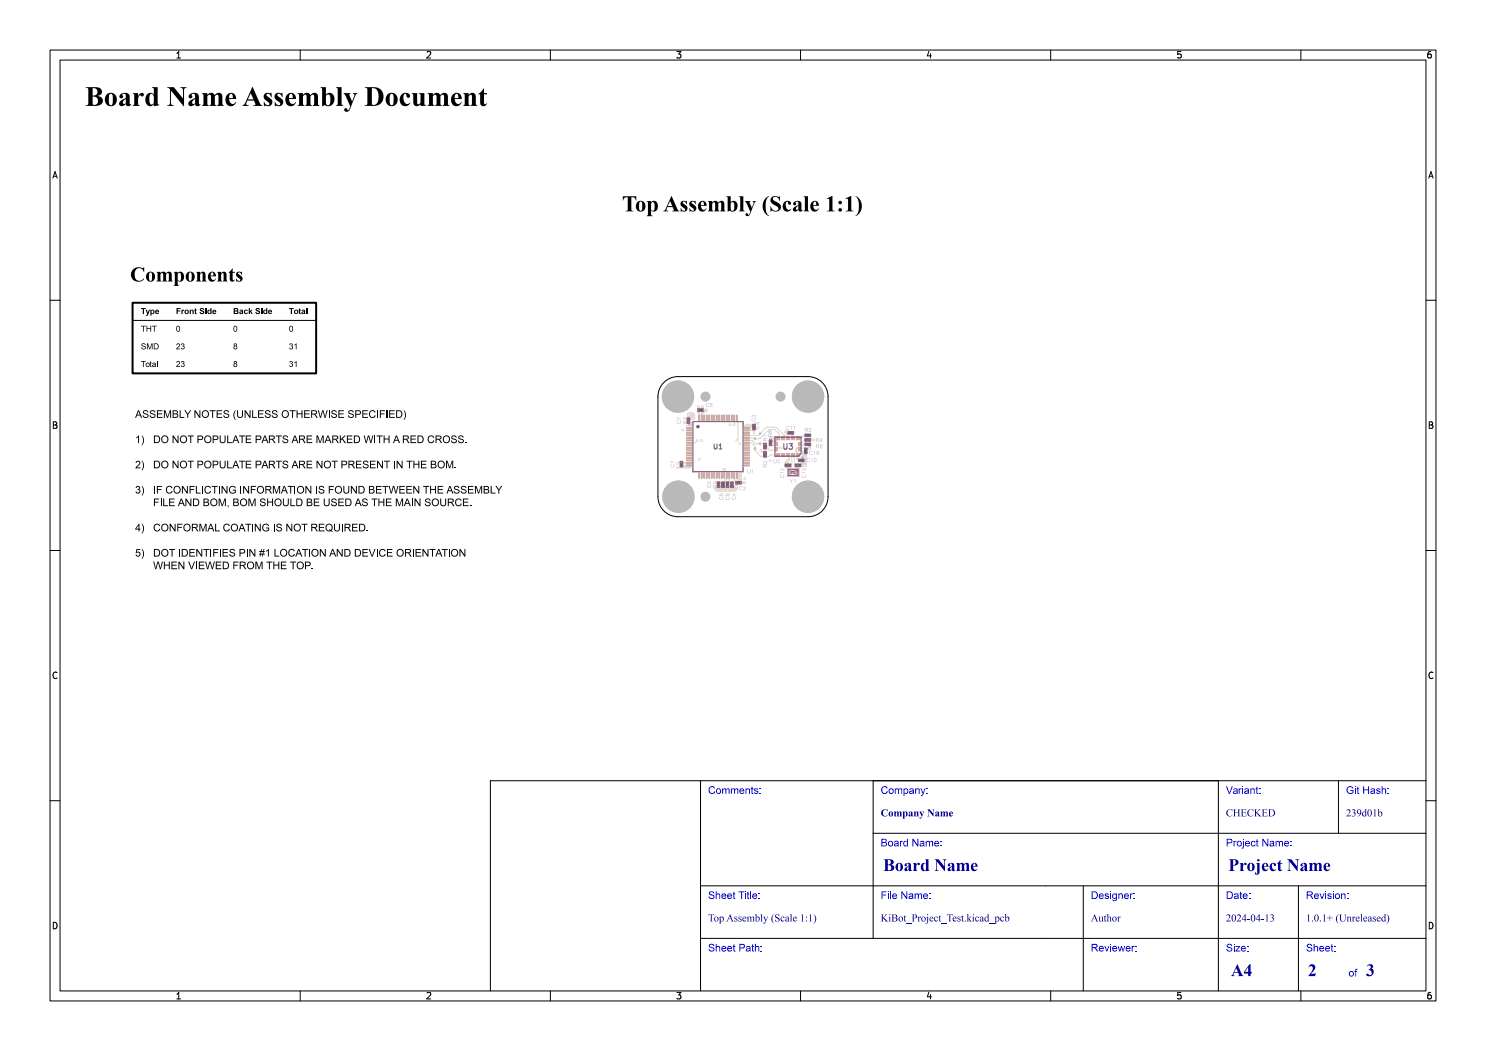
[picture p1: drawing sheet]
<svg xmlns="http://www.w3.org/2000/svg" width="297mm" height="210mm" viewBox="0 0 297 210" stroke-linecap="round" stroke-linejoin="round" font-family="sans-serif">
<defs><g id="words">
<text font-size="5.3" fill="#fff" x="17" y="21.5">Board Name Assembly Document</text>
<text font-size="4.3" fill="#fff" x="117.3" y="42.5">Top Assembly (Scale 1:1)</text>
<g font-size="3.3" fill="#fff">
<text x="176.5" y="174.3">Board Name</text>
<text x="245.5" y="174.3">Project Name</text>
<text x="246" y="195.3">A4</text>
<text x="261.4" y="195.3">2</text>
<text x="273" y="195.3">3</text>
</g>
<g font-size="2" fill="#fff">
<text x="141.5" y="158.8">Comments:</text>
<text x="176" y="158.8">Company:</text>
<text x="245" y="158.8">Variant:</text>
<text x="269" y="158.8">Git Hash:</text>
<text x="176" y="163.3">Company Name</text>
<text x="245" y="163.3">CHECKED</text>
<text x="269" y="163.3">239d01b</text>
<text x="176" y="169.3">Board Name:</text>
<text x="245" y="169.3">Project Name:</text>
<text x="141.5" y="179.8">Sheet Title:</text>
<text x="176" y="179.8">File Name:</text>
<text x="218" y="179.8">Designer:</text>
<text x="245" y="179.8">Date:</text>
<text x="261" y="179.8">Revision:</text>
<text x="141.5" y="184.3">Top Assembly (Scale 1:1)</text>
<text x="176" y="184.3">KiBot_Project_Test.kicad_pcb</text>
<text x="218" y="184.3">Author</text>
<text x="245" y="184.3">2024-04-13</text>
<text x="261" y="184.3">1.0.1+ (Unreleased)</text>
<text x="141.5" y="190.3">Sheet Path:</text>
<text x="218" y="190.3">Reviewer:</text>
<text x="245" y="190.3">Size:</text>
<text x="261" y="190.3">Sheet:</text>
<text x="269.5" y="195.3">of</text>
</g>
<g font-size="1.7" fill="#fff">
<text x="35" y="11.6">1</text>
<text x="85" y="11.6">2</text>
<text x="135" y="11.6">3</text>
<text x="185" y="11.6">4</text>
<text x="235" y="11.6">5</text>
<text x="285" y="11.6">6</text>
<text x="10.5" y="35.6">A</text>
<text x="285.5" y="35.6">A</text>
<text x="10.5" y="85.6">B</text>
<text x="285.5" y="85.6">B</text>
<text x="10.5" y="135.7">C</text>
<text x="285.5" y="135.7">C</text>
<text x="10.5" y="185.6">D</text>
<text x="285.5" y="185.6">D</text>
<text x="35" y="199.7">1</text>
<text x="85" y="199.7">2</text>
<text x="135" y="199.7">3</text>
<text x="185" y="199.7">4</text>
<text x="235" y="199.7">5</text>
<text x="285" y="199.7">6</text>
</g>
<text font-size="1.5" fill="#fff" x="156.6" y="89.8">U3</text>
<text font-size="1.3" fill="#fff" x="142.7" y="89.8">U1</text>
<text font-size=".7" fill="#fff" x="158.1" y="94.6">Y1</text>
<g font-size=".3" fill="#fff">
<text x="139.8" y="82.1">C6</text>
<text x="137.7" y="84.3" transform="rotate(-90 137.7 84.3)">C7</text>
<text x="153" y="89.4" transform="rotate(-90 153 89.4)">R1</text>
<text x="154.1" y="88.7" transform="rotate(-90 154.1 88.7)">R3</text>
<text x="157.7" y="86.6">C11</text>
<text x="161.2" y="88.9">R6</text>
<text x="161.2" y="88">R4</text>
<text x="161.2" y="87.1">R5</text>
<text x="136.3" y="93" transform="rotate(-90 136.3 93)">C1</text>
<text x="153" y="91" transform="rotate(-90 153 91)">R2</text>
<text x="157.2" y="93.1">C12</text>
<text x="159.2" y="93.1">C13</text>
<text x="159.8" y="92.1">C10</text>
<text x="161.2" y="90.4" transform="rotate(-90 161.2 90.4)">C19</text>
<text x="143.7" y="97" transform="rotate(-90 143.7 97)">C5</text>
<text x="144.6" y="97" transform="rotate(-90 144.6 97)">C9</text>
<text x="145.5" y="97" transform="rotate(-90 145.5 97)">C8</text>
<text x="146.4" y="97" transform="rotate(-90 146.4 97)">C4</text>
<text x="147.4" y="96.6">C2</text>
</g>
</g></defs>
<path d="M132.7 76.4a4 4 0 0 1 2.8-1.1h26a4 4 0 0 1 4 3.9v20.1a4 4 0 0 1-4 3.9h-26a4 4 0 0 1-4-3.9v-20.1a4 4 0 0 1 1.2-2.8z" fill="none" stroke="#000" stroke-width=".2"/>
<g fill="#eedab5">
<path d="M160.8 86.8h.5v.4h-.5z" fill-rule="evenodd"/>
<path d="M161.6 86.8h.5v.4h-.5z" fill-rule="evenodd"/>
<path d="M157.7 92.7h.5v.6h-.5z" fill-rule="evenodd"/>
<path d="M156.8 92.7h.5v.6h-.5z" fill-rule="evenodd"/>
<path d="M159.6 90.6h.3v.6h-.3z" fill-rule="evenodd"/>
<path d="M159.6 89.9h.6v.2h-.6z" fill-rule="evenodd"/>
<path d="M159.6 89.4h.6v.2h-.6z" fill-rule="evenodd"/>
<path d="M159.6 88.9h.6v.2h-.6z" fill-rule="evenodd"/>
<path d="M159.6 88.4h.6v.2h-.6z" fill-rule="evenodd"/>
<path d="M159.6 87.3h.3v.6h-.3z" fill-rule="evenodd"/>
<path d="M159.1 87.3h.3v.6h-.3z" fill-rule="evenodd"/>
<path d="M158.6 87.3h.3v.6h-.3z" fill-rule="evenodd"/>
<path d="M158.1 87.3h.3v.6h-.3z" fill-rule="evenodd"/>
<path d="M157.6 87.3h.3v.6h-.3z" fill-rule="evenodd"/>
<path d="M157.1 87.3h.3v.6h-.3z" fill-rule="evenodd"/>
<path d="M156.6 87.3h.3v.6h-.3z" fill-rule="evenodd"/>
<path d="M156.1 87.3h.3v.6h-.3z" fill-rule="evenodd"/>
<path d="M155.6 87.3h.3v.6h-.3z" fill-rule="evenodd"/>
<path d="M155.1 87.3h.3v.6h-.3z" fill-rule="evenodd"/>
<path d="M154.8 88.4h.6v.2h-.6z" fill-rule="evenodd"/>
<path d="M154.8 88.9h.6v.2h-.6z" fill-rule="evenodd"/>
<path d="M154.8 89.4h.6v.2h-.6z" fill-rule="evenodd"/>
<path d="M154.8 89.9h.6v.2h-.6z" fill-rule="evenodd"/>
<path d="M155.1 90.6h.3v.6h-.3z" fill-rule="evenodd"/>
<path d="M155.6 90.6h.3v.6h-.3z" fill-rule="evenodd"/>
<path d="M156.1 90.6h.3v.6h-.3z" fill-rule="evenodd"/>
<path d="M156.6 90.6h.3v.6h-.3z" fill-rule="evenodd"/>
<path d="M157.1 90.6h.3v.6h-.3z" fill-rule="evenodd"/>
<path d="M157.6 90.6h.3v.6h-.3z" fill-rule="evenodd"/>
<path d="M158.1 90.6h.3v.6h-.3z" fill-rule="evenodd"/>
<path d="M158.6 90.6h.3v.6h-.3z" fill-rule="evenodd"/>
<path d="M159.1 90.6h.3v.6h-.3z" fill-rule="evenodd"/>
<path d="M146.1 96.2h.4v.5h-.4z" fill-rule="evenodd"/>
<path d="M146.1 97h.4v.5h-.4z" fill-rule="evenodd"/>
<path d="M158.8 92.7h.5v.6h-.5z" fill-rule="evenodd"/>
<path d="M159.7 92.7h.5v.6h-.5z" fill-rule="evenodd"/>
<path d="M160.8 87.7h.5v.4h-.5z" fill-rule="evenodd"/>
<path d="M161.6 87.7h.5v.4h-.5z" fill-rule="evenodd"/>
<path d="M150.5 84.7h.4v.5h-.4z" fill-rule="evenodd"/>
<path d="M150.5 85.5h.4v.5h-.4z" fill-rule="evenodd"/>
<path d="M143.4 96.2h.4v.5h-.4z" fill-rule="evenodd"/>
<path d="M143.4 97h.4v.5h-.4z" fill-rule="evenodd"/>
<path d="M153.8 88.6h.4v.5h-.4z" fill-rule="evenodd"/>
<path d="M153.8 87.8h.4v.5h-.4z" fill-rule="evenodd"/>
<path d="M137.4 84.2h.4v.5h-.4z" fill-rule="evenodd"/>
<path d="M137.4 83.4h.4v.5h-.4z" fill-rule="evenodd"/>
<path d="M136 92.9h.4v.5h-.4z" fill-rule="evenodd"/>
<path d="M136 92.1h.4v.5h-.4z" fill-rule="evenodd"/>
<path d="M160.8 89.5h.5v.4h-.5z" fill-rule="evenodd"/>
<path d="M160.8 90.3h.5v.4h-.5z" fill-rule="evenodd"/>
<path d="M152.7 89.3h.4v.5h-.4z" fill-rule="evenodd"/>
<path d="M152.7 88.5h.4v.5h-.4z" fill-rule="evenodd"/>
<path d="M137.2 85.4h1.1v.2h-1.1z" fill-rule="evenodd"/>
<path d="M137.2 85.9h1.1v.2h-1.1z" fill-rule="evenodd"/>
<path d="M137.2 86.4h1.1v.2h-1.1z" fill-rule="evenodd"/>
<path d="M137.2 86.9h1.1v.2h-1.1z" fill-rule="evenodd"/>
<path d="M137.2 87.4h1.1v.2h-1.1z" fill-rule="evenodd"/>
<path d="M137.2 87.9h1.1v.2h-1.1z" fill-rule="evenodd"/>
<path d="M137.2 88.4h1.1v.2h-1.1z" fill-rule="evenodd"/>
<path d="M137.2 88.9h1.1v.2h-1.1z" fill-rule="evenodd"/>
<path d="M137.2 89.4h1.1v.2h-1.1z" fill-rule="evenodd"/>
<path d="M137.2 89.9h1.1v.2h-1.1z" fill-rule="evenodd"/>
<path d="M137.2 90.4h1.1v.2h-1.1z" fill-rule="evenodd"/>
<path d="M137.2 90.9h1.1v.2h-1.1z" fill-rule="evenodd"/>
<path d="M137.2 91.4h1.1v.2h-1.1z" fill-rule="evenodd"/>
<path d="M137.2 91.9h1.1v.2h-1.1z" fill-rule="evenodd"/>
<path d="M137.2 92.4h1.1v.2h-1.1z" fill-rule="evenodd"/>
<path d="M137.2 92.9h1.1v.2h-1.1z" fill-rule="evenodd"/>
<path d="M139.6 94.4l.3 .1-.1 1.1-.2-.1z" fill-rule="evenodd"/>
<path d="M140.1 94.4l.3 .1-.1 1.1h-.2z" fill-rule="evenodd"/>
<path d="M140.6 94.4l.3 .1-.1 1.1-.2-.1z" fill-rule="evenodd"/>
<path d="M141.1 94.4l.3 .1-.1 1.1-.2-.1z" fill-rule="evenodd"/>
<path d="M141.6 94.4l.3 .1-.1 1.1-.2-.1z" fill-rule="evenodd"/>
<path d="M142.1 94.4l.3 .1-.1 1.1-.2-.1z" fill-rule="evenodd"/>
<path d="M142.6 94.4l.3 .1-.1 1.1-.2-.1z" fill-rule="evenodd"/>
<path d="M143.1 94.4l.3 .1-.1 1.1h-.2z" fill-rule="evenodd"/>
<path d="M143.6 94.4l.3 .1-.1 1.1-.2-.1z" fill-rule="evenodd"/>
<path d="M144.1 94.4l.3 .1-.1 1.1-.2-.1z" fill-rule="evenodd"/>
<path d="M144.6 94.4l.3 .1-.1 1.1-.2-.1z" fill-rule="evenodd"/>
<path d="M145.1 94.4l.3 .1-.1 1.1-.2-.1z" fill-rule="evenodd"/>
<path d="M145.6 94.4l.3 .1-.1 1.1-.2-.1z" fill-rule="evenodd"/>
<path d="M146.1 94.4l.3 .1-.1 1.1h-.2z" fill-rule="evenodd"/>
<path d="M146.6 94.4l.3 .1-.1 1.1-.2-.1z" fill-rule="evenodd"/>
<path d="M147.1 94.4l.3 .1-.1 1.1-.2-.1z" fill-rule="evenodd"/>
<path d="M148.7 92.9h1.1l.1 .2h-1.2z" fill-rule="evenodd"/>
<path d="M148.7 92.4h1.1l.1 .2h-1.2z" fill-rule="evenodd"/>
<path d="M148.7 91.9h1.1l.1 .2h-1.2z" fill-rule="evenodd"/>
<path d="M148.7 91.4h1.1l.1 .2h-1.2z" fill-rule="evenodd"/>
<path d="M148.7 90.9h1.1l.1 .2h-1.2z" fill-rule="evenodd"/>
<path d="M148.7 90.4h1.1l.1 .2h-1.2z" fill-rule="evenodd"/>
<path d="M148.7 89.9h1.1l.1 .2h-1.2z" fill-rule="evenodd"/>
<path d="M148.7 89.4h1.1l.1 .2h-1.2z" fill-rule="evenodd"/>
<path d="M148.7 88.9h1.1l.1 .2h-1.2z" fill-rule="evenodd"/>
<path d="M148.7 88.4h1.1l.1 .2h-1.2z" fill-rule="evenodd"/>
<path d="M148.7 87.9h1.1l.1 .2h-1.2z" fill-rule="evenodd"/>
<path d="M148.7 87.4h1.1l.1 .2h-1.2z" fill-rule="evenodd"/>
<path d="M148.7 86.9h1.1l.1 .2h-1.2z" fill-rule="evenodd"/>
<path d="M148.7 86.4h1.1l.1 .2h-1.2z" fill-rule="evenodd"/>
<path d="M148.7 85.9h1.1l.1 .2h-1.2z" fill-rule="evenodd"/>
<path d="M148.7 85.4h1.1l.1 .2h-1.2z" fill-rule="evenodd"/>
<path d="M147.1 82.9h.3l-.1 1.2-.2-.1z" fill-rule="evenodd"/>
<path d="M146.6 82.9l.3 .1-.1 1.1-.2-.1z" fill-rule="evenodd"/>
<path d="M146.1 82.9l.3 .1-.1 1.1h-.2z" fill-rule="evenodd"/>
<path d="M145.6 82.9l.3 .1-.1 1.1-.2-.1z" fill-rule="evenodd"/>
<path d="M145.1 82.9l.3 .1-.1 1.1-.2-.1z" fill-rule="evenodd"/>
<path d="M144.6 82.9l.3 .1-.1 1.1-.2-.1z" fill-rule="evenodd"/>
<path d="M144.1 82.9h.3l-.1 1.2-.2-.1z" fill-rule="evenodd"/>
<path d="M143.6 82.9l.3 .1-.1 1.1-.2-.1z" fill-rule="evenodd"/>
<path d="M143.1 82.9l.3 .1-.1 1.1h-.2z" fill-rule="evenodd"/>
<path d="M142.6 82.9l.3 .1-.1 1.1-.2-.1z" fill-rule="evenodd"/>
<path d="M142.1 82.9l.3 .1-.1 1.1-.2-.1z" fill-rule="evenodd"/>
<path d="M141.6 82.9l.3 .1-.1 1.1-.2-.1z" fill-rule="evenodd"/>
<path d="M141.1 82.9h.3l-.1 1.2-.2-.1z" fill-rule="evenodd"/>
<path d="M140.6 82.9l.3 .1-.1 1.1-.2-.1z" fill-rule="evenodd"/>
<path d="M140.1 82.9l.3 .1-.1 1.1h-.2z" fill-rule="evenodd"/>
<path d="M139.6 82.9l.3 .1-.1 1.1-.2-.1z" fill-rule="evenodd"/>
<path d="M147.8 96.2h.4v.5h-.4z" fill-rule="evenodd"/>
<path d="M147 96.2h.4v.5h-.4z" fill-rule="evenodd"/>
<path d="M152.7 90.2h.4v.4h-.4z" fill-rule="evenodd"/>
<path d="M152.7 91h.4v.4h-.4z" fill-rule="evenodd"/>
<path d="M158.9 93.8h.6v1.1h-.6z" fill-rule="evenodd"/>
<path d="M157.5 93.8h.6v1.1h-.6z" fill-rule="evenodd"/>
<path d="M145.2 96.2h.4v.5h-.4z" fill-rule="evenodd"/>
<path d="M145.2 97h.4v.5h-.4z" fill-rule="evenodd"/>
<path d="M144.3 96.2h.4v.5h-.4z" fill-rule="evenodd"/>
<path d="M144.3 97h.4v.5h-.4z" fill-rule="evenodd"/>
<path d="M139.4 81.7h.4v.5h-.4z" fill-rule="evenodd"/>
<path d="M140.2 81.7h.4v.5h-.4z" fill-rule="evenodd"/>
<path d="M161.6 88.6h.5v.4h-.5z" fill-rule="evenodd"/>
<path d="M160.8 88.6h.5v.4h-.5z" fill-rule="evenodd"/>
<path d="M159.5 91.8h.5v.4h-.5z" fill-rule="evenodd"/>
<path d="M160.3 91.8h.5v.4h-.5z" fill-rule="evenodd"/>
<path d="M158.2 86.3h.5v.4h-.5z" fill-rule="evenodd"/>
<path d="M157.4 86.3h.5v.4h-.5z" fill-rule="evenodd"/>
</g>
<g fill="#eedab5">
<circle cx="141" cy="99.3" r=".5"/>
<circle cx="150.9" cy="89.7" r=".25"/>
<circle cx="156" cy="79.2" r=".5"/>
<circle cx="161.5" cy="79.2" r="3.2"/>
<circle cx="141" cy="79.2" r=".5"/>
<circle cx="135.5" cy="79.3" r="3.2"/>
<circle cx="150.9" cy="87.6" r=".25"/>
<circle cx="151.9" cy="88.6" r=".25"/>
<circle cx="161.5" cy="99.3" r="3.2"/>
<circle cx="135.6" cy="99.3" r="3.2"/>
<circle cx="151.9" cy="86.7" r=".25"/>
<circle cx="140.4" cy="81.2" r=".28"/>
<circle cx="144.7" cy="93.8" r=".27"/>
<circle cx="135.4" cy="92.7" r=".27"/>
<circle cx="138.4" cy="83.7" r=".27"/>
<circle cx="157" cy="86.3" r=".28"/>
<circle cx="147.9" cy="88.6" r=".28"/>
<circle cx="150.7" cy="86.4" r=".28"/>
<circle cx="141.2" cy="81.9" r=".27"/>
<circle cx="160.8" cy="91.2" r=".27"/>
<circle cx="162.7" cy="87.9" r=".28"/>
<circle cx="148.8" cy="95.7" r=".27"/>
<circle cx="137.6" cy="82.8" r=".28"/>
<circle cx="160.8" cy="93" r=".27"/>
<circle cx="151.5" cy="85.4" r=".27"/>
<circle cx="153.9" cy="86.5" r=".27"/>
<circle cx="157.5" cy="92" r=".27"/>
<circle cx="136.8" cy="83.7" r=".27"/>
<circle cx="156" cy="89.5" r=".28"/>
<circle cx="136.4" cy="86" r=".27"/>
<circle cx="154.5" cy="87.4" r=".27"/>
<circle cx="145.9" cy="84.8" r=".28"/>
<circle cx="144.5" cy="98" r=".28"/>
<circle cx="142.8" cy="97.3" r=".27"/>
<circle cx="145.4" cy="98" r=".28"/>
<circle cx="140.2" cy="88.1" r=".27"/>
<circle cx="139.8" cy="91.8" r=".27"/>
<circle cx="147.2" cy="97.2" r=".28"/>
<circle cx="153.9" cy="92" r=".27"/>
<circle cx="136.8" cy="84.4" r=".27"/>
<circle cx="161.8" cy="89.7" r=".28"/>
<circle cx="152.1" cy="90.1" r=".28"/>
<circle cx="142.8" cy="96.4" r=".27"/>
<circle cx="151.5" cy="84.6" r=".27"/>
<circle cx="139.6" cy="81.2" r=".28"/>
<circle cx="135.4" cy="93.4" r=".27"/>
<circle cx="148.8" cy="96.4" r=".27"/>
<circle cx="139.4" cy="88.1" r=".28"/>
<circle cx="146.8" cy="84.8" r=".28"/>
<circle cx="147.2" cy="88.1" r=".27"/>
</g>
<path d="M136.2 93.1l-.3 .4h-.5M136.8 83.6h.8M137.8 92.5h-1.4l-.2-.1h-.5l-.3 .2M150.7 85.7v.7M151.5 85.4l-.3 .3h-.7l-.3 .3h-1M151.5 84.6h-.5l-.3 .4M158.4 86.5v.3M159.4 91.8l.3 .2M159.9 89.5h-.6l-.2 .3 .2 1.1M160.7 89.5l.3 .2" fill="none" stroke="#eedab5" stroke-width=".3"/>
<g fill="none" stroke="#eedab5" stroke-width=".2">
<path d="M139.4 88l-.5 .5h-1.1M146.7 83.5v1.4M147.3 83.5v.8l.2 .2v3.3l-.2 .2M149.2 87h2.3l1.7-1.6h1.9l1.6 1.6h.3l.2 .1v.5M149.2 88.5h1.1l.6 .6v1l1.2 1.1h1.6l.3-.3h1.2M149.2 87.5l2.7 .2 1.8-1.9h1.1l.9 1v.8M149.2 88h1.1l.7 .7h1.8l.7 .6v.4l.3 .3h1.3M152.9 89.6v.8h-.5l-.3-.3M154 88.9l.2 .1h.9M155.1 89.5h.9M158.2 90.9v1.8l-.2 .3v1.2l-.2 .2M158.4 86.8l-.2 .2v.6"/>
<path d="M158.7 90.9v1.8l.3 .3v1.2l.2 .2M159.3 90.9v.8l.1 .1M159.9 89.5h.8M161 87.9h-.1l-.6 .6h-.4M161 87h-.4l-.6 .6h-.2M161 88.8l-1.1 .2M161.8 87v.9h.8M162.6 87.9h.1"/>
</g>
<path d="M136.8 84.5h.8M139.6 81.3v.7M140.4 81.3v.7M142.8 96.5h3.5M147.2 96.5v.7M148 96.5h.8M161.8 88.8v.8l-.8 .1" fill="none" stroke="#eedab5" stroke-width=".5"/>
<path d="M145.2 95v.7l-.7 .8M145.7 95v1.1l-.3 .4" fill="none" stroke="#eedab5" stroke-width=".25"/>
<g fill="#eedab5">
<path d="M144.5 93.5l.5 .1-.2 1.2h-.2z" fill-rule="evenodd"/>
<path d="M159.6 89.9h.7l.4 .3h.4l.2 .2v2.6l-.3 .3h-1.1l-.2-.2v-.3l.6-.4v-2l-.3-.3h-.4z" fill-rule="evenodd"/>
<path d="M139.4 81.7h.3l.2 .1v1.3l-.2 .2-.1-.6-.2-.2z" fill-rule="evenodd"/>
<path d="M147.1 94.4h.9l.3 .3-.1 1.7h-.4l-.7-.8z" fill-rule="evenodd"/>
<path d="M137.3 82.6l.3-.2h1l.3 .4v.9l-.2 .2h-1.3z" fill-rule="evenodd"/>
<path d="M149 84.7h1.7l.3 .5-.5 .1-.5 .3-1.2 .1-.1-.2v-.4z" fill-rule="evenodd"/>
<path d="M140.1 81.8l1.2-.1 .1 .1v.4l-.2 .2h-.3l-.4 .4-.2 .3h-.2z" fill-rule="evenodd"/>
<path d="M146.6 94.9l.3 .1v.7l.6 .6-.1 .4-.5-.1v-.3l-.3-.4z" fill-rule="evenodd"/>
<path d="M154 87.2h1.4v1.2l-.2 .2-.5 .1-.3-.3h-.5l-.2-.2v-.7z" fill-rule="evenodd"/>
<path d="M157.7 91h.2v1.1l-.5 .4h-.3v.4l-.1 .1-.2-.7 .9-.9z" fill-rule="evenodd"/>
<path d="M136 92.9l2.3-.1v.4l-.3 .4h-1.8l-.3-.3z" fill-rule="evenodd"/>
<path d="M137.5 84.5l.6-.2 .2 .2v.6l-.4 .1-.1 .3-.2-.3-.4-.1v-.1l.6-.1 .3-.4h-.4v.4h-.2z" fill-rule="evenodd"/>
<path d="M156.9 86.1h.8l.2 .4-.3 .2-.7-.1-.1-.1z" fill-rule="evenodd"/>
<path d="M142.5 97h4.9l.1 .7-.5 .5-3.7 .1-.8-.8z" fill-rule="evenodd"/>
</g>
<g fill="#fff">
<circle cx="140.4" cy="81.2" r=".12"/>
<circle cx="144.8" cy="93.8" r=".12"/>
<circle cx="135.4" cy="92.7" r=".12"/>
<circle cx="138.3" cy="83.7" r=".12"/>
<circle cx="157" cy="86.3" r=".12"/>
<circle cx="147.9" cy="88.6" r=".12"/>
<circle cx="150.7" cy="86.4" r=".13"/>
<circle cx="141.2" cy="81.9" r=".12"/>
<circle cx="160.9" cy="91.2" r=".13"/>
<circle cx="162.7" cy="87.9" r=".13"/>
<circle cx="148.9" cy="95.6" r=".13"/>
<circle cx="137.6" cy="82.8" r=".12"/>
<circle cx="160.8" cy="93" r=".12"/>
<circle cx="151.5" cy="85.4" r=".13"/>
<circle cx="153.9" cy="86.5" r=".12"/>
<circle cx="157.5" cy="92" r=".13"/>
<circle cx="136.8" cy="83.7" r=".12"/>
<circle cx="156" cy="89.5" r=".12"/>
<circle cx="136.4" cy="86" r=".12"/>
<circle cx="154.5" cy="87.4" r=".12"/>
<circle cx="145.9" cy="84.9" r=".13"/>
<circle cx="144.5" cy="98" r=".12"/>
<circle cx="142.8" cy="97.2" r=".12"/>
<circle cx="145.4" cy="98" r=".12"/>
<circle cx="140.2" cy="88" r=".13"/>
<circle cx="139.8" cy="91.8" r=".13"/>
<circle cx="147.2" cy="97.2" r=".13"/>
<circle cx="153.9" cy="92.1" r=".12"/>
<circle cx="136.8" cy="84.4" r=".12"/>
<circle cx="161.8" cy="89.7" r=".12"/>
<circle cx="152" cy="90.1" r=".13"/>
<circle cx="142.8" cy="96.5" r=".13"/>
<circle cx="151.5" cy="84.6" r=".12"/>
<circle cx="139.6" cy="81.2" r=".12"/>
<circle cx="135.4" cy="93.5" r=".12"/>
<circle cx="148.8" cy="96.5" r=".13"/>
<circle cx="139.3" cy="88" r=".13"/>
<circle cx="146.8" cy="84.9" r=".13"/>
<circle cx="147.3" cy="88" r=".13"/>
<circle cx="161.5" cy="79.2" r="1.6"/>
<circle cx="135.5" cy="79.2" r="1.6"/>
<circle cx="161.5" cy="99.3" r="1.6"/>
<circle cx="135.6" cy="99.3" r="1.6"/>
</g>
<g fill="#b9b9b9">
<path d="M160.8 86.7h.5v.6h-.5z" fill-rule="evenodd"/>
<path d="M161.6 86.7h.5v.6h-.5z" fill-rule="evenodd"/>
<path d="M157.7 92.7h.6v.6h-.6z" fill-rule="evenodd"/>
<path d="M156.7 92.7h.6v.6h-.6z" fill-rule="evenodd"/>
<path d="M159.6 90.5l.3 .1v.7h-.3z" fill-rule="evenodd"/>
<path d="M159.5 89.8h.7l.1 .3-.8 .1z" fill-rule="evenodd"/>
<path d="M159.5 89.3h.7l.1 .3-.8 .1z" fill-rule="evenodd"/>
<path d="M159.5 88.8h.7l.1 .3-.8 .1z" fill-rule="evenodd"/>
<path d="M159.5 88.3h.7l.1 .3-.8 .1z" fill-rule="evenodd"/>
<path d="M159.6 87.2h.3v.8l-.3-.1z" fill-rule="evenodd"/>
<path d="M159.1 87.2h.3v.8l-.3-.1z" fill-rule="evenodd"/>
<path d="M158.6 87.2h.3v.8l-.3-.1z" fill-rule="evenodd"/>
<path d="M158.1 87.2h.3v.8l-.3-.1z" fill-rule="evenodd"/>
<path d="M157.6 87.2h.3v.8l-.3-.1z" fill-rule="evenodd"/>
<path d="M157.1 87.2h.3v.8l-.3-.1z" fill-rule="evenodd"/>
<path d="M156.6 87.2h.3v.8l-.3-.1z" fill-rule="evenodd"/>
<path d="M156.1 87.2h.3v.8l-.3-.1z" fill-rule="evenodd"/>
<path d="M155.6 87.2h.3v.8l-.3-.1z" fill-rule="evenodd"/>
<path d="M155.1 87.2h.3v.8l-.3-.1z" fill-rule="evenodd"/>
<path d="M154.7 88.3h.8v.3l-.7 .1z" fill-rule="evenodd"/>
<path d="M154.7 88.8h.8v.3l-.7 .1z" fill-rule="evenodd"/>
<path d="M154.7 89.3h.8v.3l-.7 .1z" fill-rule="evenodd"/>
<path d="M154.7 89.8h.8v.3l-.7 .1z" fill-rule="evenodd"/>
<path d="M155.1 90.5l.3 .1v.7h-.3z" fill-rule="evenodd"/>
<path d="M155.6 90.5l.3 .1v.7h-.3z" fill-rule="evenodd"/>
<path d="M156.1 90.5l.3 .1v.7h-.3z" fill-rule="evenodd"/>
<path d="M156.6 90.5l.3 .1v.7h-.3z" fill-rule="evenodd"/>
<path d="M157.1 90.5l.3 .1v.7h-.3z" fill-rule="evenodd"/>
<path d="M157.6 90.5l.3 .1v.7h-.3z" fill-rule="evenodd"/>
<path d="M158.1 90.5l.3 .1v.7h-.3z" fill-rule="evenodd"/>
<path d="M158.6 90.5l.3 .1v.7h-.3z" fill-rule="evenodd"/>
<path d="M159.1 90.5l.3 .1v.7h-.3z" fill-rule="evenodd"/>
<path d="M146 96.2h.6v.5h-.6z" fill-rule="evenodd"/>
<path d="M146 97h.6v.5h-.6z" fill-rule="evenodd"/>
<path d="M158.7 92.7h.6v.6h-.6z" fill-rule="evenodd"/>
<path d="M159.7 92.7h.6v.6h-.6z" fill-rule="evenodd"/>
<path d="M160.8 87.6h.5v.6h-.5z" fill-rule="evenodd"/>
<path d="M161.6 87.6h.5v.6h-.5z" fill-rule="evenodd"/>
<path d="M150.4 84.7h.6v.5h-.6z" fill-rule="evenodd"/>
<path d="M150.4 85.5h.6v.5h-.6z" fill-rule="evenodd"/>
<path d="M143.3 96.2h.6v.5h-.6z" fill-rule="evenodd"/>
<path d="M143.3 97h.6v.5h-.6z" fill-rule="evenodd"/>
<path d="M153.7 88.6h.6v.5h-.6z" fill-rule="evenodd"/>
<path d="M153.7 87.8h.6v.5h-.6z" fill-rule="evenodd"/>
<path d="M137.3 84.2h.6v.5h-.6z" fill-rule="evenodd"/>
<path d="M137.3 83.4h.6v.5h-.6z" fill-rule="evenodd"/>
<path d="M135.9 92.9h.6v.5h-.6z" fill-rule="evenodd"/>
<path d="M135.9 92.1h.6v.5h-.6z" fill-rule="evenodd"/>
<path d="M160.8 89.4h.5v.6h-.5z" fill-rule="evenodd"/>
<path d="M160.8 90.2h.5v.6h-.5z" fill-rule="evenodd"/>
<path d="M152.6 89.3h.6v.5h-.6z" fill-rule="evenodd"/>
<path d="M152.6 88.5h.6v.5h-.6z" fill-rule="evenodd"/>
<path d="M137.1 85.3h1.2l.1 .3-1.2 .1z" fill-rule="evenodd"/>
<path d="M137.1 85.8h1.2l.1 .3-1.2 .1z" fill-rule="evenodd"/>
<path d="M137.1 86.3h1.2l.1 .3-1.2 .1z" fill-rule="evenodd"/>
<path d="M137.1 86.8h1.2l.1 .3-1.2 .1z" fill-rule="evenodd"/>
<path d="M137.1 87.3h1.2l.1 .3-1.2 .1z" fill-rule="evenodd"/>
<path d="M137.1 87.8h1.2l.1 .3-1.2 .1z" fill-rule="evenodd"/>
<path d="M137.1 88.3h1.2l.1 .3-1.2 .1z" fill-rule="evenodd"/>
<path d="M137.1 88.8h1.2l.1 .3-1.2 .1z" fill-rule="evenodd"/>
<path d="M137.1 89.3h1.2l.1 .3-1.2 .1z" fill-rule="evenodd"/>
<path d="M137.1 89.8h1.2l.1 .3-1.2 .1z" fill-rule="evenodd"/>
<path d="M137.1 90.3h1.2l.1 .3-1.2 .1z" fill-rule="evenodd"/>
<path d="M137.1 90.8h1.2l.1 .3-1.2 .1z" fill-rule="evenodd"/>
<path d="M137.1 91.3h1.2l.1 .3-1.2 .1z" fill-rule="evenodd"/>
<path d="M137.1 91.8h1.2l.1 .3-1.2 .1z" fill-rule="evenodd"/>
<path d="M137.1 92.3h1.2l.1 .3-1.2 .1z" fill-rule="evenodd"/>
<path d="M137.1 92.8h1.2l.1 .3-1.2 .1z" fill-rule="evenodd"/>
<path d="M139.6 94.4h.3v1.2h-.3z" fill-rule="evenodd"/>
<path d="M140.1 94.4h.3v1.2h-.3z" fill-rule="evenodd"/>
<path d="M140.6 94.4h.3v1.2h-.3z" fill-rule="evenodd"/>
<path d="M141.1 94.4h.3v1.2h-.3z" fill-rule="evenodd"/>
<path d="M141.6 94.4h.3v1.2h-.3z" fill-rule="evenodd"/>
<path d="M142.1 94.4h.3v1.2h-.3z" fill-rule="evenodd"/>
<path d="M142.6 94.4h.3v1.2h-.3z" fill-rule="evenodd"/>
<path d="M143.1 94.4h.3v1.2h-.3z" fill-rule="evenodd"/>
<path d="M143.6 94.4h.3v1.2h-.3z" fill-rule="evenodd"/>
<path d="M144.1 94.4h.3v1.2h-.3z" fill-rule="evenodd"/>
<path d="M144.6 94.4h.3v1.2h-.3z" fill-rule="evenodd"/>
<path d="M145.1 94.4h.3v1.2h-.3z" fill-rule="evenodd"/>
<path d="M145.6 94.4h.3v1.2h-.3z" fill-rule="evenodd"/>
<path d="M146.1 94.4h.3v1.2h-.3z" fill-rule="evenodd"/>
<path d="M146.6 94.4h.3v1.2h-.3z" fill-rule="evenodd"/>
<path d="M147.1 94.4h.3v1.2h-.3z" fill-rule="evenodd"/>
<path d="M148.6 92.8h1.2l.1 .3-1.2 .1z" fill-rule="evenodd"/>
<path d="M148.6 92.3h1.2l.1 .3-1.2 .1z" fill-rule="evenodd"/>
<path d="M148.6 91.8h1.2l.1 .3-1.2 .1z" fill-rule="evenodd"/>
<path d="M148.6 91.3h1.2l.1 .3-1.2 .1z" fill-rule="evenodd"/>
<path d="M148.6 90.8h1.2l.1 .3-1.2 .1z" fill-rule="evenodd"/>
<path d="M148.6 90.3h1.2l.1 .3-1.2 .1z" fill-rule="evenodd"/>
<path d="M148.6 89.8h1.2l.1 .3-1.2 .1z" fill-rule="evenodd"/>
<path d="M148.6 89.3h1.2l.1 .3-1.2 .1z" fill-rule="evenodd"/>
<path d="M148.6 88.8h1.2l.1 .3-1.2 .1z" fill-rule="evenodd"/>
<path d="M148.6 88.3h1.2l.1 .3-1.2 .1z" fill-rule="evenodd"/>
<path d="M148.6 87.8h1.2l.1 .3-1.2 .1z" fill-rule="evenodd"/>
<path d="M148.6 87.3h1.2l.1 .3-1.2 .1z" fill-rule="evenodd"/>
<path d="M148.6 86.8h1.2l.1 .3-1.2 .1z" fill-rule="evenodd"/>
<path d="M148.6 86.3h1.2l.1 .3-1.2 .1z" fill-rule="evenodd"/>
<path d="M148.6 85.8h1.2l.1 .3-1.2 .1z" fill-rule="evenodd"/>
<path d="M148.6 85.3h1.2l.1 .3-1.2 .1z" fill-rule="evenodd"/>
<path d="M147.1 82.9h.3v1.2h-.3z" fill-rule="evenodd"/>
<path d="M146.6 82.9h.3v1.2h-.3z" fill-rule="evenodd"/>
<path d="M146.1 82.9h.3v1.2h-.3z" fill-rule="evenodd"/>
<path d="M145.6 82.9h.3v1.2h-.3z" fill-rule="evenodd"/>
<path d="M145.1 82.9h.3v1.2h-.3z" fill-rule="evenodd"/>
<path d="M144.6 82.9h.3v1.2h-.3z" fill-rule="evenodd"/>
<path d="M144.1 82.9h.3v1.2h-.3z" fill-rule="evenodd"/>
<path d="M143.6 82.9h.3v1.2h-.3z" fill-rule="evenodd"/>
<path d="M143.1 82.9h.3v1.2h-.3z" fill-rule="evenodd"/>
<path d="M142.6 82.9h.3v1.2h-.3z" fill-rule="evenodd"/>
<path d="M142.1 82.9h.3v1.2h-.3z" fill-rule="evenodd"/>
<path d="M141.6 82.9h.3v1.2h-.3z" fill-rule="evenodd"/>
<path d="M141.1 82.9h.3v1.2h-.3z" fill-rule="evenodd"/>
<path d="M140.6 82.9h.3v1.2h-.3z" fill-rule="evenodd"/>
<path d="M140.1 82.9h.3v1.2h-.3z" fill-rule="evenodd"/>
<path d="M139.6 82.9h.3v1.2h-.3z" fill-rule="evenodd"/>
<path d="M147.7 96.2h.6v.5h-.6z" fill-rule="evenodd"/>
<path d="M146.9 96.2h.6v.5h-.6z" fill-rule="evenodd"/>
<path d="M152.6 90.1h.6v.6h-.6z" fill-rule="evenodd"/>
<path d="M152.6 90.9h.6v.6h-.6z" fill-rule="evenodd"/>
<path d="M158.9 93.8h.6v1.2h-.6z" fill-rule="evenodd"/>
<path d="M157.5 93.8h.6v1.2h-.6z" fill-rule="evenodd"/>
<path d="M145.1 96.2h.6v.5h-.6z" fill-rule="evenodd"/>
<path d="M145.1 97h.6v.5h-.6z" fill-rule="evenodd"/>
<path d="M144.2 96.2h.6v.5h-.6z" fill-rule="evenodd"/>
<path d="M144.2 97h.6v.5h-.6z" fill-rule="evenodd"/>
<path d="M139.3 81.7h.6v.5h-.6z" fill-rule="evenodd"/>
<path d="M140.1 81.7h.6v.5h-.6z" fill-rule="evenodd"/>
<path d="M161.6 88.5h.5v.6h-.5z" fill-rule="evenodd"/>
<path d="M160.8 88.5h.5v.6h-.5z" fill-rule="evenodd"/>
<path d="M159.5 91.7h.5v.6h-.5z" fill-rule="evenodd"/>
<path d="M160.3 91.7h.5v.6h-.5z" fill-rule="evenodd"/>
<path d="M158.2 86.2h.5v.6h-.5z" fill-rule="evenodd"/>
<path d="M157.4 86.2h.5v.6h-.5z" fill-rule="evenodd"/>
</g>
<g fill="#b9b9b9">
<circle cx="141" cy="99.3" r="1"/>
<circle cx="150.9" cy="89.7" r=".25"/>
<circle cx="156" cy="79.3" r="1"/>
<circle cx="161.5" cy="79.3" r="3.3"/>
<circle cx="141" cy="79.3" r="1"/>
<circle cx="135.5" cy="79.3" r="3.3"/>
<circle cx="150.9" cy="87.6" r=".25"/>
<circle cx="151.9" cy="88.6" r=".25"/>
<circle cx="161.5" cy="99.3" r="3.3"/>
<circle cx="135.6" cy="99.3" r="3.3"/>
<circle cx="151.9" cy="86.7" r=".25"/>
</g>
<g fill="#e1a98e">
<path d="M160.8 86.8h.5v.4h-.5z" fill-rule="evenodd"/>
<path d="M161.6 86.8h.5v.4h-.5z" fill-rule="evenodd"/>
<path d="M157.7 92.7h.5v.6h-.5z" fill-rule="evenodd"/>
<path d="M156.8 92.7h.5v.6h-.5z" fill-rule="evenodd"/>
<path d="M159.6 90.6h.3v.6h-.3z" fill-rule="evenodd"/>
<path d="M159.6 89.9h.6v.2h-.6z" fill-rule="evenodd"/>
<path d="M159.6 89.4h.6v.2h-.6z" fill-rule="evenodd"/>
<path d="M159.6 88.9h.6v.2h-.6z" fill-rule="evenodd"/>
<path d="M159.6 88.4h.6v.2h-.6z" fill-rule="evenodd"/>
<path d="M159.6 87.3h.3v.6h-.3z" fill-rule="evenodd"/>
<path d="M159.1 87.3h.3v.6h-.3z" fill-rule="evenodd"/>
<path d="M158.6 87.3h.3v.6h-.3z" fill-rule="evenodd"/>
<path d="M158.1 87.3h.3v.6h-.3z" fill-rule="evenodd"/>
<path d="M157.6 87.3h.3v.6h-.3z" fill-rule="evenodd"/>
<path d="M157.1 87.3h.3v.6h-.3z" fill-rule="evenodd"/>
<path d="M156.6 87.3h.3v.6h-.3z" fill-rule="evenodd"/>
<path d="M156.1 87.3h.3v.6h-.3z" fill-rule="evenodd"/>
<path d="M155.6 87.3h.3v.6h-.3z" fill-rule="evenodd"/>
<path d="M155.1 87.3h.3v.6h-.3z" fill-rule="evenodd"/>
<path d="M154.8 88.4h.6v.2h-.6z" fill-rule="evenodd"/>
<path d="M154.8 88.9h.6v.2h-.6z" fill-rule="evenodd"/>
<path d="M154.8 89.4h.6v.2h-.6z" fill-rule="evenodd"/>
<path d="M154.8 89.9h.6v.2h-.6z" fill-rule="evenodd"/>
<path d="M155.1 90.6h.3v.6h-.3z" fill-rule="evenodd"/>
<path d="M155.6 90.6h.3v.6h-.3z" fill-rule="evenodd"/>
<path d="M156.1 90.6h.3v.6h-.3z" fill-rule="evenodd"/>
<path d="M156.6 90.6h.3v.6h-.3z" fill-rule="evenodd"/>
<path d="M157.1 90.6h.3v.6h-.3z" fill-rule="evenodd"/>
<path d="M157.6 90.6h.3v.6h-.3z" fill-rule="evenodd"/>
<path d="M158.1 90.6h.3v.6h-.3z" fill-rule="evenodd"/>
<path d="M158.6 90.6h.3v.6h-.3z" fill-rule="evenodd"/>
<path d="M159.1 90.6h.3v.6h-.3z" fill-rule="evenodd"/>
<path d="M146.1 96.2h.4v.5h-.4z" fill-rule="evenodd"/>
<path d="M146.1 97h.4v.5h-.4z" fill-rule="evenodd"/>
<path d="M158.8 92.7h.5v.6h-.5z" fill-rule="evenodd"/>
<path d="M159.7 92.7h.5v.6h-.5z" fill-rule="evenodd"/>
<path d="M160.8 87.7h.5v.4h-.5z" fill-rule="evenodd"/>
<path d="M161.6 87.7h.5v.4h-.5z" fill-rule="evenodd"/>
<path d="M150.5 84.7h.4v.5h-.4z" fill-rule="evenodd"/>
<path d="M150.5 85.5h.4v.5h-.4z" fill-rule="evenodd"/>
<path d="M143.4 96.2h.4v.5h-.4z" fill-rule="evenodd"/>
<path d="M143.4 97h.4v.5h-.4z" fill-rule="evenodd"/>
<path d="M153.8 88.6h.4v.5h-.4z" fill-rule="evenodd"/>
<path d="M153.8 87.8h.4v.5h-.4z" fill-rule="evenodd"/>
<path d="M137.4 84.2h.4v.5h-.4z" fill-rule="evenodd"/>
<path d="M137.4 83.4h.4v.5h-.4z" fill-rule="evenodd"/>
<path d="M136 92.9h.4v.5h-.4z" fill-rule="evenodd"/>
<path d="M136 92.1h.4v.5h-.4z" fill-rule="evenodd"/>
<path d="M160.8 89.5h.5v.4h-.5z" fill-rule="evenodd"/>
<path d="M160.8 90.3h.5v.4h-.5z" fill-rule="evenodd"/>
<path d="M152.7 89.3h.4v.5h-.4z" fill-rule="evenodd"/>
<path d="M152.7 88.5h.4v.5h-.4z" fill-rule="evenodd"/>
<path d="M137.2 85.4h1.1v.2h-1.1z" fill-rule="evenodd"/>
<path d="M137.2 85.9h1.1v.2h-1.1z" fill-rule="evenodd"/>
<path d="M137.2 86.4h1.1v.2h-1.1z" fill-rule="evenodd"/>
<path d="M137.2 86.9h1.1v.2h-1.1z" fill-rule="evenodd"/>
<path d="M137.2 87.4h1.1v.2h-1.1z" fill-rule="evenodd"/>
<path d="M137.2 87.9h1.1v.2h-1.1z" fill-rule="evenodd"/>
<path d="M137.2 88.4h1.1v.2h-1.1z" fill-rule="evenodd"/>
<path d="M137.2 88.9h1.1v.2h-1.1z" fill-rule="evenodd"/>
<path d="M137.2 89.4h1.1v.2h-1.1z" fill-rule="evenodd"/>
<path d="M137.2 89.9h1.1v.2h-1.1z" fill-rule="evenodd"/>
<path d="M137.2 90.4h1.1v.2h-1.1z" fill-rule="evenodd"/>
<path d="M137.2 90.9h1.1v.2h-1.1z" fill-rule="evenodd"/>
<path d="M137.2 91.4h1.1v.2h-1.1z" fill-rule="evenodd"/>
<path d="M137.2 91.9h1.1v.2h-1.1z" fill-rule="evenodd"/>
<path d="M137.2 92.4h1.1v.2h-1.1z" fill-rule="evenodd"/>
<path d="M137.2 92.9h1.1v.2h-1.1z" fill-rule="evenodd"/>
<path d="M139.6 94.4l.3 .1-.1 1.1-.2-.1z" fill-rule="evenodd"/>
<path d="M140.1 94.4l.3 .1-.1 1.1h-.2z" fill-rule="evenodd"/>
<path d="M140.6 94.4l.3 .1-.1 1.1-.2-.1z" fill-rule="evenodd"/>
<path d="M141.1 94.4l.3 .1-.1 1.1-.2-.1z" fill-rule="evenodd"/>
<path d="M141.6 94.4l.3 .1-.1 1.1-.2-.1z" fill-rule="evenodd"/>
<path d="M142.1 94.4l.3 .1-.1 1.1-.2-.1z" fill-rule="evenodd"/>
<path d="M142.6 94.4l.3 .1-.1 1.1-.2-.1z" fill-rule="evenodd"/>
<path d="M143.1 94.4l.3 .1-.1 1.1h-.2z" fill-rule="evenodd"/>
<path d="M143.6 94.4l.3 .1-.1 1.1-.2-.1z" fill-rule="evenodd"/>
<path d="M144.1 94.4l.3 .1-.1 1.1-.2-.1z" fill-rule="evenodd"/>
<path d="M144.6 94.4l.3 .1-.1 1.1-.2-.1z" fill-rule="evenodd"/>
<path d="M145.1 94.4l.3 .1-.1 1.1-.2-.1z" fill-rule="evenodd"/>
<path d="M145.6 94.4l.3 .1-.1 1.1-.2-.1z" fill-rule="evenodd"/>
<path d="M146.1 94.4l.3 .1-.1 1.1h-.2z" fill-rule="evenodd"/>
<path d="M146.6 94.4l.3 .1-.1 1.1-.2-.1z" fill-rule="evenodd"/>
<path d="M147.1 94.4l.3 .1-.1 1.1-.2-.1z" fill-rule="evenodd"/>
<path d="M148.7 92.9h1.1l.1 .2h-1.2z" fill-rule="evenodd"/>
<path d="M148.7 92.4h1.1l.1 .2h-1.2z" fill-rule="evenodd"/>
<path d="M148.7 91.9h1.1l.1 .2h-1.2z" fill-rule="evenodd"/>
<path d="M148.7 91.4h1.1l.1 .2h-1.2z" fill-rule="evenodd"/>
<path d="M148.7 90.9h1.1l.1 .2h-1.2z" fill-rule="evenodd"/>
<path d="M148.7 90.4h1.1l.1 .2h-1.2z" fill-rule="evenodd"/>
<path d="M148.7 89.9h1.1l.1 .2h-1.2z" fill-rule="evenodd"/>
<path d="M148.7 89.4h1.1l.1 .2h-1.2z" fill-rule="evenodd"/>
<path d="M148.7 88.9h1.1l.1 .2h-1.2z" fill-rule="evenodd"/>
<path d="M148.7 88.4h1.1l.1 .2h-1.2z" fill-rule="evenodd"/>
<path d="M148.7 87.9h1.1l.1 .2h-1.2z" fill-rule="evenodd"/>
<path d="M148.7 87.4h1.1l.1 .2h-1.2z" fill-rule="evenodd"/>
<path d="M148.7 86.9h1.1l.1 .2h-1.2z" fill-rule="evenodd"/>
<path d="M148.7 86.4h1.1l.1 .2h-1.2z" fill-rule="evenodd"/>
<path d="M148.7 85.9h1.1l.1 .2h-1.2z" fill-rule="evenodd"/>
<path d="M148.7 85.4h1.1l.1 .2h-1.2z" fill-rule="evenodd"/>
<path d="M147.1 82.9h.3l-.1 1.2-.2-.1z" fill-rule="evenodd"/>
<path d="M146.6 82.9l.3 .1-.1 1.1-.2-.1z" fill-rule="evenodd"/>
<path d="M146.1 82.9l.3 .1-.1 1.1h-.2z" fill-rule="evenodd"/>
<path d="M145.6 82.9l.3 .1-.1 1.1-.2-.1z" fill-rule="evenodd"/>
<path d="M145.1 82.9l.3 .1-.1 1.1-.2-.1z" fill-rule="evenodd"/>
<path d="M144.6 82.9l.3 .1-.1 1.1-.2-.1z" fill-rule="evenodd"/>
<path d="M144.1 82.9h.3l-.1 1.2-.2-.1z" fill-rule="evenodd"/>
<path d="M143.6 82.9l.3 .1-.1 1.1-.2-.1z" fill-rule="evenodd"/>
<path d="M143.1 82.9l.3 .1-.1 1.1h-.2z" fill-rule="evenodd"/>
<path d="M142.6 82.9l.3 .1-.1 1.1-.2-.1z" fill-rule="evenodd"/>
<path d="M142.1 82.9l.3 .1-.1 1.1-.2-.1z" fill-rule="evenodd"/>
<path d="M141.6 82.9l.3 .1-.1 1.1-.2-.1z" fill-rule="evenodd"/>
<path d="M141.1 82.9h.3l-.1 1.2-.2-.1z" fill-rule="evenodd"/>
<path d="M140.6 82.9l.3 .1-.1 1.1-.2-.1z" fill-rule="evenodd"/>
<path d="M140.1 82.9l.3 .1-.1 1.1h-.2z" fill-rule="evenodd"/>
<path d="M139.6 82.9l.3 .1-.1 1.1-.2-.1z" fill-rule="evenodd"/>
<path d="M147.8 96.2h.4v.5h-.4z" fill-rule="evenodd"/>
<path d="M147 96.2h.4v.5h-.4z" fill-rule="evenodd"/>
<path d="M152.7 90.2h.4v.4h-.4z" fill-rule="evenodd"/>
<path d="M152.7 91h.4v.4h-.4z" fill-rule="evenodd"/>
<path d="M158.9 93.8h.6v1.1h-.6z" fill-rule="evenodd"/>
<path d="M157.5 93.8h.6v1.1h-.6z" fill-rule="evenodd"/>
<path d="M145.2 96.2h.4v.5h-.4z" fill-rule="evenodd"/>
<path d="M145.2 97h.4v.5h-.4z" fill-rule="evenodd"/>
<path d="M144.3 96.2h.4v.5h-.4z" fill-rule="evenodd"/>
<path d="M144.3 97h.4v.5h-.4z" fill-rule="evenodd"/>
<path d="M139.4 81.7h.4v.5h-.4z" fill-rule="evenodd"/>
<path d="M140.2 81.7h.4v.5h-.4z" fill-rule="evenodd"/>
<path d="M161.6 88.6h.5v.4h-.5z" fill-rule="evenodd"/>
<path d="M160.8 88.6h.5v.4h-.5z" fill-rule="evenodd"/>
<path d="M159.5 91.8h.5v.4h-.5z" fill-rule="evenodd"/>
<path d="M160.3 91.8h.5v.4h-.5z" fill-rule="evenodd"/>
<path d="M158.2 86.3h.5v.4h-.5z" fill-rule="evenodd"/>
<path d="M157.4 86.3h.5v.4h-.5z" fill-rule="evenodd"/>
</g>
<g fill="#db9de1">
<path d="M160.9 85.5h.4a.22 .22 0 0 1 .2 .2 .22 .22 0 0 1-.2 .3l.3 .3-.5-.3h-.1v.3h-.1v-.4l.5-.2-.4-.1-.1 .3z" fill-rule="evenodd"/>
<path d="M161.7 85.5h.4l-.3 .1v.3a.27 .27 0 0 1 .3 .1 .27 .27 0 0 1-.1 .3 .27 .27 0 0 1-.4-.2 .22 .22 0 0 0 .3 .2 .22 .22 0 0 0 .2-.3l-.4-.1z" fill-rule="evenodd"/>
<path d="M156 94.9l.1-.1 .1 .1a.26 .26 0 0 0-.1 .4 .26 .26 0 0 0 .4 0 .26 .26 0 0 0-.1-.4 .26 .26 0 0 1 .4 .2 .26 .26 0 0 1-.1 .3l-.3 .1-.3-.1-.2-.2z" fill-rule="evenodd"/>
<path d="M155.9 94.4h.8h-.6v.2z" fill-rule="evenodd"/>
<path d="M156 93.6h.3l.3 .4 .1-.4v.5l-.3-.2a.19 .19 0 0 0-.2-.2 .19 .19 0 0 0-.1 .3h.1a.19 .19 0 0 1-.3-.1 .19 .19 0 0 1 .1-.3z" fill-rule="evenodd"/>
<path d="M154.6 91.8h.1v.4a.21 .21 0 0 0 .2 .3 .21 .21 0 0 0 .2-.3v-.4h.1v.4a.32 .32 0 0 1-.3 .4 .32 .32 0 0 1-.3-.3z" fill-rule="evenodd"/>
<path d="M155.4 91.8a.21 .21 0 0 1 .4 0 .21 .21 0 0 1-.1 .3 .23 .23 0 0 1 .2 .3 .23 .23 0 0 1-.2 .2 .23 .23 0 0 1-.3-.2 .16 .16 0 0 0 .2 .1 .16 .16 0 0 0 .2-.2 .16 .16 0 0 0-.3-.1l.2-.1a.17 .17 0 0 0-.1-.3 .17 .17 0 0 0-.2 .2z" fill-rule="evenodd"/>
<path d="M146.4 99.3l.1-.1v.1a.26 .26 0 0 0 0 .4 .26 .26 0 0 0 .4 0 .26 .26 0 0 0-.1-.4 .26 .26 0 0 1 .3 .1 .26 .26 0 0 1-.1 .3l-.2 .2-.4-.1-.1-.2z" fill-rule="evenodd"/>
<path d="M146.3 98.7l.6-.1 .2 .2h-.2l-.1 .3-.5-.3 .5 .2v-.2z" fill-rule="evenodd"/>
<path d="M160.3 94.9l.1-.1 .1 .1a.27 .27 0 0 0-.1 .4 .27 .27 0 0 0 .4 0 .27 .27 0 0 0-.1-.4 .26 .26 0 0 1 .3 .1 .26 .26 0 0 1 0 .4l-.3 .1-.3-.1-.2-.2z" fill-rule="evenodd"/>
<path d="M160.2 94.4h.8h-.6v.2z" fill-rule="evenodd"/>
<path d="M160.3 93.7h.3a.23 .23 0 0 1 .2-.1 .23 .23 0 0 1 .2 .2 .23 .23 0 0 1-.2 .2 .16 .16 0 0 0 .1-.2 .16 .16 0 0 0-.2-.1 .16 .16 0 0 0-.1 .2l-.1-.1a.17 .17 0 0 0-.2 .1 .17 .17 0 0 0 .1 .2l-.2-.2z" fill-rule="evenodd"/>
<path d="M163.1 87.5h.4a.22 .22 0 0 1 .3 .2 .22 .22 0 0 1-.3 .3l.3 .3-.4-.3h-.2v.3h-.1v-.4l.6-.2-.5-.1-.1 .3z" fill-rule="evenodd"/>
<path d="M164.2 87.5l.1 .5h.1l-.1 .3-.1-.2h-.3l.3-.1v-.3l-.3 .3z" fill-rule="evenodd"/>
<path d="M150.3 83.6l.1-.1 .1 .1a.26 .26 0 0 0-.1 .4 .26 .26 0 0 0 .4 0 .26 .26 0 0 0-.1-.4 .26 .26 0 0 1 .3 .1 .26 .26 0 0 1 0 .3l-.3 .2-.3-.1-.2-.2z" fill-rule="evenodd"/>
<path d="M150.3 83h.3a.25 .25 0 0 1 .4 0 .25 .25 0 0 1-.2 .4 .2 .2 0 0 0 .2-.3 .2 .2 0 0 0-.3-.1l-.1 .2-.1-.1a.17 .17 0 0 0-.2 .1 .17 .17 0 0 0 .1 .2l-.2-.2z" fill-rule="evenodd"/>
<path d="M141.4 96.9l.1-.1 .1 .1a.27 .27 0 0 0-.1 .4 .27 .27 0 0 0 .4 0 .27 .27 0 0 0-.1-.4 .26 .26 0 0 1 .3 .1 .26 .26 0 0 1 0 .3l-.3 .2-.3-.1-.2-.2z" fill-rule="evenodd"/>
<path d="M141.3 96.2l.1 .3 .3 .1a.27 .27 0 0 1 .1-.4 .27 .27 0 0 1 .3 .2 .27 .27 0 0 1-.2 .3 .22 .22 0 0 0 .2-.3 .22 .22 0 0 0-.3-.1l-.1 .4-.4-.1z" fill-rule="evenodd"/>
<path d="M153.6 86.7l.2-.1 .2 .3 .3-.3-.3 .4v.2h.3v.1h-.8v-.4l.1 .3h.3l-.1-.4-.3 .1z" fill-rule="evenodd"/>
<path d="M153.6 86.1h.3a.25 .25 0 0 1 .4 0 .25 .25 0 0 1-.2 .4 .2 .2 0 0 0 .2-.3 .2 .2 0 0 0-.3-.1l-.1 .2-.1-.1a.17 .17 0 0 0-.2 .1 .17 .17 0 0 0 .1 .2l-.2-.2z" fill-rule="evenodd"/>
<path d="M135.3 84.1l.2-.1v.1a.26 .26 0 0 0 0 .4 .26 .26 0 0 0 .4 0 .26 .26 0 0 0-.1-.4 .26 .26 0 0 1 .3 .1 .26 .26 0 0 1-.1 .3l-.2 .2-.4-.1-.1-.2z" fill-rule="evenodd"/>
<path d="M135.3 83.4l.8 .4-.7-.3-.1 .4z" fill-rule="evenodd"/>
<path d="M134.1 92.8l.1-.1 .1 .1a.27 .27 0 0 0-.1 .4 .27 .27 0 0 0 .4 0 .27 .27 0 0 0-.1-.4 .26 .26 0 0 1 .3 .1 .26 .26 0 0 1 0 .3l-.3 .2-.3-.1-.2-.2z" fill-rule="evenodd"/>
<path d="M134 92.2l.8 .1h-.6v.2z" fill-rule="evenodd"/>
<path d="M161.9 90.1h.1a.22 .22 0 0 1 .2 0 .22 .22 0 0 1 .1 .2 .26 .26 0 0 0-.4 0 .26 .26 0 0 0 0 .4 .26 .26 0 0 0 .4-.1 .24 .24 0 0 1-.1 .3 .24 .24 0 0 1-.3 0l-.2-.4z" fill-rule="evenodd"/>
<path d="M162.6 90.3l.3-.2v.8l-.1-.7z" fill-rule="evenodd"/>
<path d="M163.2 90.1a.34 .34 0 0 1 .5 .4 .34 .34 0 0 1-.5 .3v-.1a.23 .23 0 0 0 .3 .1 .23 .23 0 0 0 .1-.3 .18 .18 0 0 1-.3 .1 .18 .18 0 0 1 0-.3 .16 .16 0 0 0 .2 .2 .16 .16 0 0 0 0-.3 .16 .16 0 0 0-.2 .1h-.1z" fill-rule="evenodd"/>
<path d="M152.6 87.5h.2l.2 .2 .3-.3-.3 .5v.1h.3v.1h-.8v-.3l.1 .2h.3l-.1-.4-.3 .2z" fill-rule="evenodd"/>
<path d="M152.5 87l.8 .1h-.6v.2z" fill-rule="evenodd"/>
<path d="M149.4 93.8h.1v.5a.21 .21 0 0 0 .2 .2 .21 .21 0 0 0 .2-.3v-.4h.1v.5a.32 .32 0 0 1-.3 .3 .32 .32 0 0 1-.3-.4z" fill-rule="evenodd"/>
<path d="M150.2 94l.3-.2v.8l-.1-.7z" fill-rule="evenodd"/>
<path d="M147.8 97.3l.2-.1a.23 .23 0 0 1 .2 0 .23 .23 0 0 1 .1 .2 .26 .26 0 0 0-.4 0 .26 .26 0 0 0 .1 .4 .26 .26 0 0 0 .3-.1 .26 .26 0 0 1-.1 .3 .26 .26 0 0 1-.3-.1l-.2-.3z" fill-rule="evenodd"/>
<path d="M148.6 97.2a.3 .3 0 0 1 .5 .2 .3 .3 0 0 1-.3 .4l-.1 .1 .4 .1h-.6l.2-.3a.19 .19 0 0 0 .3-.2 .19 .19 0 0 0-.3-.1h-.2z" fill-rule="evenodd"/>
<path d="M152.6 92.8l.2-.1 .2 .3 .3-.3-.3 .4v.2h.3v.1h-.8v-.4l.1 .3h.3l-.1-.4-.3 .1z" fill-rule="evenodd"/>
<path d="M152.6 92.2l.2-.1 .4 .4 .1-.4v.5l-.3-.2a.19 .19 0 0 0-.2-.2 .19 .19 0 0 0-.1 .3h.1a.19 .19 0 0 1-.3-.1 .19 .19 0 0 1 .1-.2z" fill-rule="evenodd"/>
<path d="M157.8 95.7l.4 .4 .4-.4-.4 .5v.3z" fill-rule="evenodd"/>
<path d="M158.7 95.9l.3-.2v.8l-.1-.6z" fill-rule="evenodd"/>
<path d="M145.1 99.3l.1-.1 .1 .1a.26 .26 0 0 0-.1 .4 .26 .26 0 0 0 .4 0 .26 .26 0 0 0-.1-.4 .26 .26 0 0 1 .3 .1 .26 .26 0 0 1 0 .3l-.3 .2-.3-.1-.2-.2z" fill-rule="evenodd"/>
<path d="M145.1 98.7h.3a.25 .25 0 0 1 .4 0 .25 .25 0 0 1 0 .3 .25 .25 0 0 1-.4 0l-.2 .1-.2-.2 .3-.1a.2 .2 0 0 0 .3 .2 .2 .2 0 0 0 .1-.3l-.7 .1z" fill-rule="evenodd"/>
<path d="M143.8 99.3l.2-.1v.1a.26 .26 0 0 0 0 .4 .26 .26 0 0 0 .4 0 .26 .26 0 0 0-.1-.4 .26 .26 0 0 1 .3 .1 .26 .26 0 0 1-.1 .3l-.2 .2-.4-.1-.1-.2z" fill-rule="evenodd"/>
<path d="M143.8 98.7l.5-.1a.23 .23 0 0 1 .3 .1 .23 .23 0 0 1-.2 .3 .18 .18 0 0 0 .1-.3 .18 .18 0 0 0-.3 0 .23 .23 0 0 1 0 .4 .23 .23 0 0 1-.3-.3 .17 .17 0 0 0 .2 .2 .17 .17 0 0 0 0-.3 .17 .17 0 0 0-.2 .1h-.1z" fill-rule="evenodd"/>
<path d="M141.2 80.6l.1-.1a.23 .23 0 0 1 .3 0 .23 .23 0 0 1 .1 .3 .27 .27 0 0 0-.4-.1 .27 .27 0 0 0 0 .4 .27 .27 0 0 0 .4-.1 .27 .27 0 0 1-.1 .4 .27 .27 0 0 1-.4-.1l-.1-.4z" fill-rule="evenodd"/>
<path d="M142 80.6l.3-.1 .1 .2a.23 .23 0 0 0-.3-.1 .23 .23 0 0 0-.1 .3 .26 .26 0 0 1 .4 .1 .26 .26 0 0 1-.2 .4 .26 .26 0 0 1-.3-.3h.1a.16 .16 0 0 0 .2 .1 .16 .16 0 0 0 .1-.3 .16 .16 0 0 0-.3 .1l-.1 .1z" fill-rule="evenodd"/>
<path d="M163.1 88.8h.4a.22 .22 0 0 1 .3 .2 .22 .22 0 0 1-.3 .2l.3 .4-.4-.4h-.2v.4h-.1v-.5l.6-.1-.5-.1-.1 .2z" fill-rule="evenodd"/>
<path d="M164 88.8a.17 .17 0 0 1 .2 0 .17 .17 0 0 1 .1 .2 .18 .18 0 0 0-.2-.1 .18 .18 0 0 0-.1 .3 .26 .26 0 0 1 .4 .1 .26 .26 0 0 1-.2 .3 .26 .26 0 0 1-.3-.3h.1a.16 .16 0 0 0 .2 .2 .16 .16 0 0 0 .1-.3 .16 .16 0 0 0-.3 .1l-.1-.1z" fill-rule="evenodd"/>
<path d="M161.3 91.6l.2-.1a.23 .23 0 0 1 .2 0 .23 .23 0 0 1 .1 .3 .26 .26 0 0 0-.4-.1 .26 .26 0 0 0 0 .4 .26 .26 0 0 0 .4-.1 .26 .26 0 0 1-.1 .3 .26 .26 0 0 1-.3 0l-.2-.3z" fill-rule="evenodd"/>
<path d="M162.1 91.7l.3-.2v.8l-.1-.6z" fill-rule="evenodd"/>
<path d="M162.7 91.6a.35 .35 0 0 1 .5 .3 .35 .35 0 0 1-.5 .4v-.4h.1a.22 .22 0 0 0 0 .3 .22 .22 0 0 0 .3-.1 .22 .22 0 0 0 0-.3 .19 .19 0 0 0-.3-.2 .19 .19 0 0 0 0 .3h-.1z" fill-rule="evenodd"/>
<path d="M157.2 85.1h.1a.22 .22 0 0 1 .3 0 .22 .22 0 0 1 .1 .2 .27 .27 0 0 0-.4 0 .27 .27 0 0 0 0 .4 .27 .27 0 0 0 .4-.1 .26 .26 0 0 1-.1 .3 .26 .26 0 0 1-.4-.1l-.1-.3z" fill-rule="evenodd"/>
<path d="M157.9 85.3l.3-.2v.8l-.1-.7z" fill-rule="evenodd"/>
<path d="M158.5 85.3l.3-.2v.8l-.1-.7z" fill-rule="evenodd"/>
</g>
<path d="M138.5 93.4v.9h.9M139.4 84.2h-.9v.9M147.6 84.2h.9v.9M148.5 93.4v.9h-.9M154.8 91v.3h.3M155.1 87.2h-.3v.3M157.4 92.6h.2M157.4 93.4h.2M159.4 92.6h.2M159.4 93.4h.2M160 87.2h.2v.3" fill="none" stroke="#db9de1" stroke-width=".2"/>
<path d="M160.2 91.3h.4l-.4 .3z" fill="#db9de1" stroke="#db9de1" stroke-width=".2"/>
<circle cx="137.8" cy="84.7" r=".25" fill="#db9de1"/>
<path d="M157.3 93.6h2.4v1.6h-2.4" fill="none" stroke="#db9de1" stroke-width=".2"/>
<g fill="none" stroke="#744679" stroke-width=".2">
<path d="M136 92.2h.5v1.1h-.5zM136.1 92.9h.1M136.1 92.8v.1M136.1 92.8h.1M136.1 92.9h.2M136.3 92.9h.1M136.3 92.8h.1M136.3 92.6v.1M136.3 92.8v.1M136.3 92.6h-.2v.1M137.4 83.6h.5v.9h-.5zM137.5 84.2h.1"/>
<path d="M137.5 84.1v.1M137.5 84.1h.1M137.5 84.2h.2M137.7 84.2h.1M137.7 84.1h.1M137.7 84.1v.1M137.7 83.9l-.2-.1v.2M138.5 84.3h10v9.9h-10zM139.8 81.9l.1 .2M139.8 81.9h.1M139.9 82.1h.1M139.9 81.8l-.1 .1"/>
<path d="M139.9 81.8h.1M140 82l-.1 .1M140.1 81.9v.1M140.1 81.9h.1M140.1 82v.1M140.1 82.1h.1M140.1 81.8v.1M140.1 81.8h.1M140.2 81.8h-.1M140.2 82.1h-.1M140.2 81.9h.1M140.2 81.9v.1"/>
<path d="M140.2 82v.1M142.7 88.7v.8l.2 .2 .4-.2v-.8M143.4 96.3h.5v1.1h-.5zM143.5 97h.1M143.5 96.7v.1l.1-.1M143.5 96.9v.1M143.5 97h.2M143.6 96.7h.1M143.7 97h.1M143.7 96.9h.1M143.7 96.7h-.1M143.7 96.7h.1"/>
<path d="M143.7 96.9v.1M143.7 96.8h.1M143.7 96.7v.1M143.7 89.7h.6M143.7 89l.3-.3v1M144.4 97h.1M144.4 96.7v.1M144.4 96.7h.2M144.4 96.7h.1M144.4 96.9v.1M144.4 96.8h.1M144.4 97h.2"/>
<path d="M144.5 96.7h.1M144.5 96.8h-.1M144.5 96.8h.1M144.5 96.7v.1M144.6 97h.1M144.6 96.9h.1M144.6 96.7h.1M144.6 96.9v.1M144.6 96.7v.1M145.3 97h.1M145.3 96.7v.1M145.3 96.7h.1"/>
<path d="M145.3 96.9v.1M145.3 96.8h.1M145.4 96.8h-.1M145.4 96.7v.1M145.4 96.7h.1M145.4 96.8h.1M145.5 96.9h.1M145.5 96.8h-.1M145.5 97h-.2M145.5 96.9v.1M145.5 96.8h.1M145.5 96.7h.1"/>
<path d="M145.5 96.7v.1M145.5 97h.1M146 96.3h.6v1.1h-.6zM146.2 97h.1M146.2 96.9v.1M146.2 96.7h.2M146.3 96.6v.2l-.1-.1M146.4 96.9h.1M146.4 96.9v.1M146.4 97h-.2M146.4 97h.1M147.4 96.5h.1"/>
<path d="M147.4 96.4v.1M147.4 96.5l.1 .1M147.4 96.3v.1M147.5 96.6h.1M147.5 96.3h-.1M147.5 96.3h.1M147.6 96.5l-.1 .1M147.7 96.3h.1M147.8 96.3h.1M147.8 96.3v.1M147.8 96.4l-.2 .2h.2M150.5 84.9h.5v1h-.5z"/>
<path d="M150.6 85.5h.1M150.6 85.4v.1M150.6 85.4h.1M150.7 85.2h-.1v.1M150.7 85.2h.1M150.8 85.4h.1M150.8 85.2h.1M150.8 85.2v.1M150.8 85.4v.1M150.8 85.5h-.2M150.8 85.3h.1M152.6 88.7h.5v.9h-.5z"/>
<path d="M152.8 89.2l.2 .1M152.8 90.6v.1M152.8 90.9l.2 .1M152.8 89.2h.1M152.8 90.9h.1M152.8 90.6h.1M152.8 90.8v.1M152.8 90.8h.1M152.8 90.8l.1 .1M152.9 89.2h.1M152.9 90.9h.1M152.9 89.2v.1"/>
<path d="M152.9 90.9v.1M153 89.2l-.1 .1M153 88.9v.2M153 90.6v.2l-.1-.2M153 89h-.2v.1M153 90.8l-.1 .1M153.8 88h.4v.9h-.4zM153.9 88.5l.2 .1M153.9 88.5h.1M154 88.3l-.1-.1v.2M154 88.5h.1M154 88.3h.1"/>
<path d="M154 88.5v.1M154 88.2v.1M154 88.2l.1 .1M154.1 88.3h.1M154.1 88.5l-.1 .1M154.1 88.3v.1M154.1 88.4h.1M154.9 87.3h5.2v3.4l-.5 .5h-4.7zM156.7 88.7v.8l.2 .3 .4-.3v-.8M157 92.7h1v.5h-1zM157.2 93v.1M157.2 93h.1"/>
<path d="M157.2 93.1h.1M157.3 93.1h.1M157.3 92.9l-.1 .1M157.3 92.9h.1M157.4 93.1h.2M157.5 92.9v.2M157.5 92.9h-.1M157.7 92.9h.1M157.7 88.7h.7l-.4 .4 .3 .1v.4l-.1 .2-.5-.2M157.7 86.5l.1 .1M157.7 86.4v.1M157.8 86.6h.1"/>
<path d="M157.8 92.9h.1M157.8 92.9l-.1 .2h.1M157.9 86.6h-.1M157.9 86.4h-.2M157.9 86.4h.1M157.9 86.6h.1M158 86.6h.1M158 86.4l.1 .2M158 86.4h.1M158.1 94.1l.2 .3M158.2 86.6h.2M158.2 86.4h.1v.2"/>
<path d="M158.3 94.4v.2M158.4 94.1l-.1 .3M158.6 94.6h.3M158.6 94.3l.1-.2v.5M159 92.7h1v.5h-1zM159.2 93v.1M159.2 93h.1M159.2 93.1h.1M159.3 93.1h.1M159.3 92.9l-.1 .1M159.3 92.9h.1M159.4 93.1h.2"/>
<path d="M159.5 92.9v.2M159.5 92.9h-.1M159.7 92.9h.1l-.1 .1M159.7 93.1h.1M159.7 93h.1M159.8 93h.1M159.8 93.1h-.1M159.8 93.1h.1M159.8 93v.1M159.8 92l.1 .1M159.8 92h.1M159.9 92.1h.1"/>
<path d="M160 92.1h-.1M160 91.9l-.2 .1M160 91.9h.1M160 92.1h.1M160.1 92.1h.1M160.1 91.9l.1 .2M160.1 91.9h.1M160.3 91.9v.2M160.3 92.1h.1M160.3 91.9h.1M160.4 92.1h.1M160.4 91.9h.1"/>
<path d="M160.4 91.9v.2M160.8 89.6h.5v1h-.5zM160.9 89.8v.1M160.9 89.9h.1M160.9 90.3l.1 .1M160.9 86.7h1v.5h-1zM160.9 87.6h1v.5h-1zM161 89.8h.1M161 89.8h-.1M161 90.4h.1M161 90.1v.1M161.1 89.8h.1"/>
<path d="M161.1 89.9h-.1M161.1 89.8v.1M161.1 90.3h.1M161.1 90.4h-.1M161.1 89.8l.1 .1M161.2 89.9h.1M161.2 90v.2M161.2 90.3h.1M161.2 90.3l-.1 .1M161.2 90.1h-.2M161.3 87l.1 .1M161.3 87.9l.1 .1"/>
<path d="M161.3 88.8l.1 .1M161.4 86.9h-.1v.2M161.4 87.8h-.1v.2M161.4 88.7h-.1v.2M161.4 86.9h.1M161.4 87h-.1M161.4 88.8h-.1M161.4 87.8h.1M161.4 87.9h-.1M161.4 88.7h.1M161.4 86.9v.1M161.4 87.8v.1"/>
<path d="M161.4 88.7v.1M161.5 87.1h.1M161.5 88.8h.1M161.5 88.9h.1M161.6 88.8h.1M161.6 88.8h-.1M161.6 87.7l-.1 .2h.2M161.6 87.8v.2M161.6 88.7l-.1 .2M161.6 88.9h.1M161.6 86.9l-.1 .1h.1M161.6 87h.1"/>
<path d="M161.6 87.1h.1M161.6 87v.1M161.6 88.8v.1"/>
</g>
<circle cx="139.5" cy="85.2" r=".35" fill="#744679"/>
<path d="M139.5 81.7h1v.5h-1zM144.3 96.3h.5v1.1h-.5zM145.2 96.3h.5v1.1h-.5zM147.1 96.2h1v.5h-1zM152.6 90.3h.5v1h-.5zM157.5 93.8h2v1.2h-2zM157.5 86.2h1v.5h-1zM159 93.8l.5 .5M159.6 91.7h1v.5h-1zM160.9 88.5h1v.5h-1z" fill="none" stroke="#744679" stroke-width=".2"/>
<path d="M26.5 60.5h36.7v14.1h-36.7z" fill="none" stroke="#000" stroke-width=".4"/>
<g fill="#000">
<path d="M26.7 53.8a2.06 2.06 0 0 1 2-.3l.1-.1v1a1 1 0 0 0-1.3-.8 1 1 0 0 0-.6 1.4 .99 .99 0 0 0 .7 1.1 .99 .99 0 0 0 1.2-.5 1.05 1.05 0 0 1-1.3 .7 1.42 1.42 0 0 1-1.3-1 1.42 1.42 0 0 1 .5-1.5z" fill-rule="evenodd"/>
<path d="M29.5 54.5a.95 .95 0 0 1 1.3 .2 .95 .95 0 0 1-.1 1.3 .95 .95 0 0 1-1.3 0l-.2-.6h.6a.43 .43 0 0 0 0 .5 .43 .43 0 0 0 .4 .2l.2-.8a.49 .49 0 0 0 0-.6 .49 .49 0 0 0-.5-.2l-.1 .9h-.6v-.4z" fill-rule="evenodd"/>
<path d="M31.3 54.3h.8v.3a.61 .61 0 0 1 .5-.3 .61 .61 0 0 1 .6 .3 .62 .62 0 0 1 .7-.3 .62 .62 0 0 1 .4 .7v1l.2 .2h-1l.3-.4-.1-1.1-.1-.1-.4 .2v1.2l.2 .2h-1l.2-.3v-1.2l-.2-.1-.3 .2v1.2l.2 .2h-1l.2-.4v-1.2z" fill-rule="evenodd"/>
<path d="M34.7 54.3h.8v.3a.77 .77 0 0 1 1-.1 .77 .77 0 0 1 .3 .9 .74 .74 0 0 1-.4 .8 .74 .74 0 0 1-.9-.2v.9l.3 .2h-1.1l.2-.3v-2h.6v1.1a.37 .37 0 0 0 .5 .2 .37 .37 0 0 0 .2-.5v-.2a.83 .83 0 0 0-.3-.9l-.4 .3h-.6z" fill-rule="evenodd"/>
<path d="M37.5 54.5a.95 .95 0 0 1 1.2 .2 .95 .95 0 0 1-.1 1.3 .95 .95 0 0 1-1.3 0l-.2-.6h.6a.43 .43 0 0 0 0 .5 .43 .43 0 0 0 .5 .2l.1-.8a.49 .49 0 0 0 0-.6 .49 .49 0 0 0-.5-.2l-.1 .9h-.6l.1-.4z" fill-rule="evenodd"/>
<path d="M39.2 54.3h.8v.3a.59 .59 0 0 1 .8-.3 .59 .59 0 0 1 .3 .8v.9l.2 .2h-1l.2-.4v-1.1l-.2-.1-.3 .3v1.1l.2 .2h-1l.2-.4v-1.2z" fill-rule="evenodd"/>
<path d="M41.8 54.6a.77 .77 0 0 1 1-.2 .77 .77 0 0 1 .4 .8h-1.1a.54 .54 0 0 0 .3 .7 .54 .54 0 0 0 .7-.3 .81 .81 0 0 1-1 .6 .81 .81 0 0 1-.5-1.1v-.1l1.1 .1-.1-.6a.35 .35 0 0 0-.5 .1 .35 .35 0 0 0 0 .4h-.5z" fill-rule="evenodd"/>
<path d="M43.4 54.3h.8v.3a.59 .59 0 0 1 .8-.3 .59 .59 0 0 1 .3 .8v.9l.2 .2h-1l.2-.4v-1.1l-.2-.1-.3 .3v1.1l.2 .2h-1l.2-.4v-1.2z" fill-rule="evenodd"/>
<path d="M46.4 53.6l.1 .7h.5v.2h-.5v1.4l.1 .1 .3-.2a.5 .5 0 0 1-.6 .5 .5 .5 0 0 1-.4-.7v-1.1l-.2-.1z" fill-rule="evenodd"/>
<path d="M47.3 54.5l.3-.2h.8v.6a.5 .5 0 0 0-.8-.3l.3 .3a.69 .69 0 0 1 .6 .8 .69 .69 0 0 1-.9 .5l-.4 .1 .1-.7a.44 .44 0 0 0 .2 .5 .44 .44 0 0 0 .5-.2l-.3-.3a.71 .71 0 0 1-.4-1.1z" fill-rule="evenodd"/>
<path d="M28.4 68.7a.47 .47 0 0 1 .7 .2h-.1a.23 .23 0 0 0-.3-.2 .23 .23 0 0 0-.1 .4 .43 .43 0 0 1 .5 .2 .43 .43 0 0 1-.2 .6 .43 .43 0 0 1-.6-.2l-.1-.3h.2a.29 .29 0 0 0 .3 .3 .29 .29 0 0 0 .2-.4 .43 .43 0 0 1-.5-.1 .43 .43 0 0 1 0-.5z" fill-rule="evenodd"/>
<path d="M28.2 61.6h.9v.2h-.3v1h-.3v-1h-.3z" fill-rule="evenodd"/>
<path d="M28.2 72.1h.9v.2h-.4v1h-.1v-1h-.4z" fill-rule="evenodd"/>
<path d="M28.2 65.1h.9v.1h-.4v1.1h-.1v-1.1h-.4z" fill-rule="evenodd"/>
<path d="M29.1 61.9h.2l.2 .6 .2-.6h.3l-.5 1.2h-.3v-.2l.2-.1z" fill-rule="evenodd"/>
<path d="M29.3 65.1h.1v.5h.7v-.5h.1v1.2h-.1v-.6h-.7v.6h-.1z" fill-rule="evenodd"/>
<path d="M29.4 68.6h.2l.3 1 .4-1h.2v1.2h-.2v-1l-.3 1h-.1l-.4-1v1h-.1z" fill-rule="evenodd"/>
<path d="M29.2 72.6a.42 .42 0 0 1 .7 0 .42 .42 0 0 1-.2 .7 .42 .42 0 0 1-.6-.4h.2a.26 .26 0 0 0 .3 .2 .26 .26 0 0 0 .1-.4 .26 .26 0 0 0-.4 .1l-.2 .1z" fill-rule="evenodd"/>
<path d="M30 72.3l.2-.1v.3h.1v.1h-.1v.5l.1 .2h-.3v-.7h-.1z" fill-rule="evenodd"/>
<path d="M30.1 61.9h.2v.1a.39 .39 0 0 1 .6 .3 .39 .39 0 0 1-.6 .3v.5h-.2v-.8h.2a.24 .24 0 0 0 .2 .3 .24 .24 0 0 0 .3-.2 .24 .24 0 0 0-.2-.3l-.2-.1-.1 .3h-.2z" fill-rule="evenodd"/>
<path d="M30.4 65.1h.9v.1h-.4v1.1h-.1v-1.1h-.4z" fill-rule="evenodd"/>
<path d="M30.5 72.6a.37 .37 0 0 1 .4-.2 .37 .37 0 0 1 .2 .4l.1 .5-.2-.1a.34 .34 0 0 1-.3 .2 .34 .34 0 0 1-.3-.3h.5l.1-.2-.6 .2 .3-.3a.19 .19 0 0 0 .3 0 .19 .19 0 0 0-.1-.2 .19 .19 0 0 0-.3 0l-.2 .1z" fill-rule="evenodd"/>
<path d="M30.7 68.6h.5a.6 .6 0 0 1 .5 .6 .6 .6 0 0 1-.5 .6h-.5v-.1h.4a.45 .45 0 0 0 .5-.5 .45 .45 0 0 0-.4-.4h-.3v.9h-.2z" fill-rule="evenodd"/>
<path d="M31.4 72.1h.1v1.2h-.1z" fill-rule="evenodd"/>
<path d="M31.1 62a.41 .41 0 0 1 .5-.1 .41 .41 0 0 1 .2 .5h-.6l.2 .2 .4-.1a.42 .42 0 0 1-.5 .2 .42 .42 0 0 1-.3-.5h.6l-.2-.2-.2 .2h-.2z" fill-rule="evenodd"/>
<path d="M35.3 61.6h.8v.2h-.6v.2h.5v.2h-.5v.6h-.2z" fill-rule="evenodd"/>
<path d="M35.4 65.2a.55 .55 0 0 1 .6 .2 .55 .55 0 0 1-.1 .7 .4 .4 0 0 1-.5 .1 .4 .4 0 0 1-.2-.5h.2a.29 .29 0 0 0 .2 .4 .29 .29 0 0 0 .2-.4 .29 .29 0 0 0-.2-.5 .29 .29 0 0 0-.2 .5h-.2z" fill-rule="evenodd"/>
<path d="M35.3 72.2a.41 .41 0 0 1 .7 .2 .41 .41 0 0 1-.4 .6l-.2 .2h.6v.1h-.8l.2-.4a.33 .33 0 0 0 .4-.2 .33 .33 0 0 0-.2-.4l-.4 .2z" fill-rule="evenodd"/>
<path d="M35.3 68.7a.41 .41 0 0 1 .7 .2 .41 .41 0 0 1-.4 .5l-.2 .3h.6v.1h-.8l.2-.4a.33 .33 0 0 0 .4-.3 .33 .33 0 0 0-.2-.3l-.4 .1z" fill-rule="evenodd"/>
<path d="M36.3 72.2a.31 .31 0 0 1 .4 0 .31 .31 0 0 1 0 .5 .37 .37 0 0 1 0 .6 .37 .37 0 0 1-.6-.3h.2a.24 .24 0 0 0 .3 .2 .24 .24 0 0 0 .1-.3 .24 .24 0 0 0-.3-.1v-.2a.19 .19 0 0 0 .3-.2 .19 .19 0 0 0-.2-.2 .19 .19 0 0 0-.2 .3l-.1-.1z" fill-rule="evenodd"/>
<path d="M36.3 68.7a.31 .31 0 0 1 .4 0 .31 .31 0 0 1 0 .4 .37 .37 0 0 1 0 .7 .37 .37 0 0 1-.6-.3h.2a.24 .24 0 0 0 .3 .2 .24 .24 0 0 0 .1-.3 .24 .24 0 0 0-.3-.2v-.1a.19 .19 0 0 0 .3-.2 .19 .19 0 0 0-.2-.2 .19 .19 0 0 0-.2 .2h-.1z" fill-rule="evenodd"/>
<path d="M36.3 61.9h.2v.1l.3-.1v.2l-.3 .1v.6h-.2z" fill-rule="evenodd"/>
<path d="M37 62a.45 .45 0 0 1 .7 .1 .45 .45 0 0 1-.3 .6 .45 .45 0 0 1-.5-.4h.2a.25 .25 0 0 0 .3 .2 .25 .25 0 0 0 .2-.3 .25 .25 0 0 0-.4-.1l-.1 .2h-.2z" fill-rule="evenodd"/>
<path d="M37.9 61.9h.2v.1a.31 .31 0 0 1 .4-.1 .31 .31 0 0 1 .2 .3v.6h-.2v-.7l-.2-.1-.1 .2-.1 .6h-.2z" fill-rule="evenodd"/>
<path d="M38.9 61.7l.3-.1v.3h.1v.2h-.1v.4l.1 .2-.3-.1-.1-.5h-.1z" fill-rule="evenodd"/>
<path d="M40 61.7a.48 .48 0 0 1 .8 .2l-.3-.1a.19 .19 0 0 0-.3-.1 .19 .19 0 0 0 0 .3 .19 .19 0 0 0 .3 0 .43 .43 0 0 1 .2 .7 .43 .43 0 0 1-.7 0l-.1-.3 .2-.1a.21 .21 0 0 0 .1 .3 .21 .21 0 0 0 .3 0 .21 .21 0 0 0-.1-.3 .4 .4 0 0 1-.4-.2 .4 .4 0 0 1 0-.4z" fill-rule="evenodd"/>
<path d="M41 61.6h.3v.2h-.3z" fill-rule="evenodd"/>
<path d="M41 61.9h.3v.9h-.3z" fill-rule="evenodd"/>
<path d="M41.5 62l.3-.1 .2 .1v-.4h.3v1.2h-.2v-.2a.36 .36 0 0 1-.5 .1 .36 .36 0 0 1-.2-.4h.3a.24 .24 0 0 0 .1 .3 .24 .24 0 0 0 .3-.2 .24 .24 0 0 0-.1-.3l-.2-.1-.1 .3h-.3z" fill-rule="evenodd"/>
<path d="M42.5 62a.41 .41 0 0 1 .5-.1 .41 .41 0 0 1 .2 .5h-.5l.1 .2 .4-.1a.42 .42 0 0 1-.5 .2 .42 .42 0 0 1-.3-.5h.6l-.2-.2-.1 .2h-.3z" fill-rule="evenodd"/>
<path d="M46.8 65.2a.55 .55 0 0 1 .6 .2 .55 .55 0 0 1 0 .7 .4 .4 0 0 1-.6 .1 .4 .4 0 0 1-.2-.5h.2a.29 .29 0 0 0 .2 .4 .29 .29 0 0 0 .3-.4 .29 .29 0 0 0-.3-.5 .29 .29 0 0 0-.2 .5h-.2z" fill-rule="evenodd"/>
<path d="M46.8 72.2a.31 .31 0 0 1 .5 0 .31 .31 0 0 1-.1 .5 .38 .38 0 0 1 0 .6 .38 .38 0 0 1-.6-.3h.2a.24 .24 0 0 0 .3 .2 .24 .24 0 0 0 .1-.4 .24 .24 0 0 0-.4 .1l-.2 .1 .3-.3-.2-.3h.1a.19 .19 0 0 0 .3 .2 .19 .19 0 0 0 .1-.3 .19 .19 0 0 0-.3 .1h-.2z" fill-rule="evenodd"/>
<path d="M46.8 68.7a.31 .31 0 0 1 .5 0 .31 .31 0 0 1-.1 .4 .38 .38 0 0 1 0 .7 .38 .38 0 0 1-.6-.4h.2a.24 .24 0 0 0 .3 .3 .24 .24 0 0 0 .1-.4 .24 .24 0 0 0-.4 .1h-.2l.3-.3-.2-.2h.1a.19 .19 0 0 0 .3 .2 .19 .19 0 0 0 .1-.3 .19 .19 0 0 0-.3 0l-.2 .1z" fill-rule="evenodd"/>
<path d="M46.7 61.6h.5a.31 .31 0 0 1 .4 .1 .31 .31 0 0 1-.1 .4 .34 .34 0 0 1 .2 .5 .34 .34 0 0 1-.5 .2h-.5v-.3h.6l.1-.2-.5-.1v.3h-.2v-.5h.6l.1-.2h-.5v.2h-.2z" fill-rule="evenodd"/>
<path d="M47.9 62a.38 .38 0 0 1 .4-.1 .38 .38 0 0 1 .3 .3v.6l-.6-.1-.2-.2 .3 .1a.16 .16 0 0 0 .2 0 .16 .16 0 0 0 0-.3 .16 .16 0 0 0-.2 .2h-.3l.5-.4h-.5z" fill-rule="evenodd"/>
<path d="M48.9 62l.5-.1 .1 .2-.2 .1a.2 .2 0 0 0-.3 0 .2 .2 0 0 0 0 .3 .2 .2 0 0 0 .3-.1l.3 .1a.44 .44 0 0 1-.7 .2 .44 .44 0 0 1 0-.7z" fill-rule="evenodd"/>
<path d="M49.7 61.6h.2v.6l.3-.3h.3l-.3 .3 .3 .6h-.2l-.3-.4-.1 .4h-.2z" fill-rule="evenodd"/>
<path d="M51.2 61.7a.48 .48 0 0 1 .8 .2l-.3-.1a.19 .19 0 0 0-.3-.1 .19 .19 0 0 0-.1 .3 .19 .19 0 0 0 .3 0 .43 .43 0 0 1 .3 .7 .43 .43 0 0 1-.7 0l-.2-.3 .3-.1a.21 .21 0 0 0 0 .3 .21 .21 0 0 0 .3 0 .21 .21 0 0 0 0-.3 .4 .4 0 0 1-.4-.2 .4 .4 0 0 1 0-.4z" fill-rule="evenodd"/>
<path d="M52.2 61.6h.2v.2h-.2z" fill-rule="evenodd"/>
<path d="M52.2 61.9h.2v.9h-.2z" fill-rule="evenodd"/>
<path d="M52.7 62l.3-.1 .2 .1v-.4h.2v1.2h-.2v-.2a.36 .36 0 0 1-.4 .1 .36 .36 0 0 1-.2-.4h.2a.24 .24 0 0 0 .2 .3 .24 .24 0 0 0 .3-.2 .24 .24 0 0 0-.1-.3l-.2-.1-.2 .3h-.2z" fill-rule="evenodd"/>
<path d="M53.7 62a.41 .41 0 0 1 .5-.1 .41 .41 0 0 1 .2 .5h-.6l.2 .2 .4-.1a.42 .42 0 0 1-.6 .2 .42 .42 0 0 1-.2-.5h.6l-.2-.2-.2 .2h-.2z" fill-rule="evenodd"/>
<path d="M57.9 72.2a.31 .31 0 0 1 .5 0 .31 .31 0 0 1 0 .5 .37 .37 0 0 1 0 .6 .37 .37 0 0 1-.6-.3h.1a.24 .24 0 0 0 .3 .2 .24 .24 0 0 0 .2-.3 .24 .24 0 0 0-.3-.1v-.2a.19 .19 0 0 0 .2-.2 .19 .19 0 0 0-.2-.2 .19 .19 0 0 0-.1 .3l-.2-.1z" fill-rule="evenodd"/>
<path d="M57.9 68.7a.31 .31 0 0 1 .5 0 .31 .31 0 0 1 0 .4 .37 .37 0 0 1 0 .7 .37 .37 0 0 1-.6-.3h.1a.24 .24 0 0 0 .3 .2 .24 .24 0 0 0 .2-.3 .24 .24 0 0 0-.3-.2v-.1a.19 .19 0 0 0 .2-.2 .19 .19 0 0 0-.2-.2 .19 .19 0 0 0-.1 .2h-.2z" fill-rule="evenodd"/>
<path d="M57.8 61.6h.9v.2h-.3v1h-.3v-1h-.3z" fill-rule="evenodd"/>
<path d="M57.9 65.2a.55 .55 0 0 1 .7 .2 .55 .55 0 0 1-.1 .7 .41 .41 0 0 1-.5 .1 .41 .41 0 0 1-.2-.5h.2a.28 .28 0 0 0 .1 .4 .28 .28 0 0 0 .3-.3v-.2a.28 .28 0 0 0-.3-.4 .28 .28 0 0 0-.1 .5h-.2z" fill-rule="evenodd"/>
<path d="M58.9 62a.45 .45 0 0 1 .7 .1 .45 .45 0 0 1-.3 .6 .45 .45 0 0 1-.6-.4h.3a.25 .25 0 0 0 .3 .2 .25 .25 0 0 0 .1-.3 .25 .25 0 0 0-.3-.1l-.1 .2h-.3z" fill-rule="evenodd"/>
<path d="M58.8 72.4l.5-.3v1.2h-.2v-.9l-.3 .2z" fill-rule="evenodd"/>
<path d="M58.8 68.9l.5-.3v1.2h-.2v-.9l-.3 .1z" fill-rule="evenodd"/>
<path d="M59.8 61.7l.2-.1v.3h.1v.2h-.1v.4l.2 .2-.4-.1v-.5h-.2z" fill-rule="evenodd"/>
<path d="M60.3 62a.38 .38 0 0 1 .4-.1 .38 .38 0 0 1 .3 .3v.6l-.6-.1-.2-.2 .4 .1 .2-.3-.3 .2h-.3l.1-.1 .5-.2-.1-.2-.4 .1z" fill-rule="evenodd"/>
<path d="M61.2 61.6h.2v1.2h-.2z" fill-rule="evenodd"/>
<path d="M27.2 97.2a.4 .4 0 0 1 .6 0 .4 .4 0 0 1 0 .6 .48 .48 0 0 1 0 .8 .48 .48 0 0 1-.7-.4h.2a.3 .3 0 0 0 .3 .3 .3 .3 0 0 0 .3-.4 .3 .3 0 0 0-.4-.2v-.2a.25 .25 0 0 0 .3-.2 .25 .25 0 0 0-.3-.3 .25 .25 0 0 0-.2 .3h-.2z" fill-rule="evenodd"/>
<path d="M27.2 87.4l.6-.4v1.5h-.2v-1.1l-.4 .2z" fill-rule="evenodd"/>
<path d="M27.2 92.2a.52 .52 0 0 1 .8 .1 .52 .52 0 0 1-.3 .8l-.4 .3h.8v.2h-1l.2-.4a.66 .66 0 0 0 .4-.9l-.6 .2z" fill-rule="evenodd"/>
<path d="M27.6 82h.2l.6 1.5h-.2l-.2-.5h-.6l-.2 .5h-.2l.2-.7h.7l-.2-.6-.3 .6h-.2z" fill-rule="evenodd"/>
<path d="M28.3 87a1.2 1.2 0 0 1 0 2l.3-1z" fill-rule="evenodd"/>
<path d="M28.3 92.1a1.2 1.2 0 0 1 0 1.9l.3-1z" fill-rule="evenodd"/>
<path d="M28.3 97.1a1.2 1.2 0 0 1 0 1.9l.3-.9z" fill-rule="evenodd"/>
<path d="M28.7 82.1a.6 .6 0 0 1 1 .3h-.2a.33 .33 0 0 0-.4-.3 .33 .33 0 0 0-.3 .4 .71 .71 0 0 1 .8 .8 .64 .64 0 0 1-.6 .2 .64 .64 0 0 1-.5-.5h.2a.39 .39 0 0 0 .4 .3 .39 .39 0 0 0 .4-.3l-.1-.1a.62 .62 0 0 1-.7-.8z" fill-rule="evenodd"/>
<path d="M30.1 82.1a.6 .6 0 0 1 1 .3h-.2a.33 .33 0 0 0-.4-.3 .33 .33 0 0 0-.3 .4 .71 .71 0 0 1 .8 .8 .64 .64 0 0 1-.6 .2 .64 .64 0 0 1-.5-.5h.2a.39 .39 0 0 0 .4 .3 .39 .39 0 0 0 .4-.3l-.2-.1a.57 .57 0 0 1-.5-.2 .57 .57 0 0 1-.1-.6z" fill-rule="evenodd"/>
<path d="M30.8 97.1h.2v1.5h-.2z" fill-rule="evenodd"/>
<path d="M31.4 97.1h1v.2h-.8v.4h.7v.2h-.7v.7h-.2z" fill-rule="evenodd"/>
<path d="M31.4 82h1.1v.2h-.9v.4h.8v.2h-.8v.5h.9v.2h-1.1z" fill-rule="evenodd"/>
<path d="M30.8 87h.5a.76 .76 0 0 1 .7 .8 .76 .76 0 0 1-.7 .7h-.5v-.1h.5a.58 .58 0 0 0 .5-.6 .58 .58 0 0 0-.5-.6h-.3v1.2h-.2z" fill-rule="evenodd"/>
<path d="M30.8 92.1h.5a.76 .76 0 0 1 .7 .7 .76 .76 0 0 1-.7 .8h-.5v-.2h.5a.58 .58 0 0 0 .5-.6 .58 .58 0 0 0-.5-.6h-.3v1.2h-.2z" fill-rule="evenodd"/>
<path d="M32.1 99.6h.2v1.5h-.2z" fill-rule="evenodd"/>
<path d="M32.8 82h.3l.4 1.3 .4-1.3h.3v1.5h-.2v-1.3l-.4 1.3h-.2l-.5-1.3v1.3h-.1z" fill-rule="evenodd"/>
<path d="M32.4 87.2a.75 .75 0 0 1 1.2 .1 .75 .75 0 0 1-.4 1.1 .75 .75 0 0 1-1-.6h.2a.57 .57 0 0 0 .7 .5 .57 .57 0 0 0 .4-.7 .57 .57 0 0 0-.7-.4l-.3 .2-.1 .4h-.2z" fill-rule="evenodd"/>
<path d="M32.4 92.2a.75 .75 0 0 1 1.2 .2 .75 .75 0 0 1-.4 1.1 .75 .75 0 0 1-1-.7h.2a.57 .57 0 0 0 .7 .5 .57 .57 0 0 0 .4-.7 .57 .57 0 0 0-.7-.4l-.3 .2-.1 .4h-.2z" fill-rule="evenodd"/>
<path d="M33.3 97.3a.66 .66 0 0 1 1.2 .2l-.2 .1a.55 .55 0 0 0-.9 0 .55 .55 0 0 0 .3 .8h.4l.2-.3h.2a.73 .73 0 0 1-1.1 .4 .73 .73 0 0 1-.1-1.1z" fill-rule="evenodd"/>
<path d="M34.5 87h.2l.8 1.2v-1.2h.2v1.5h-.2l-.8-1.1v1.1h-.2z" fill-rule="evenodd"/>
<path d="M34.5 92.1h.2l.8 1.1v-1.1h.2v1.5h-.2l-.8-1.2v1.2h-.2z" fill-rule="evenodd"/>
<path d="M34.5 82h.6a.38 .38 0 0 1 .4 .2 .38 .38 0 0 1-.1 .5 .43 .43 0 0 1 .2 .5 .43 .43 0 0 1-.5 .3h-.6v-.2h.6a.28 .28 0 0 0 .3-.3 .28 .28 0 0 0-.3-.2h-.4v.5h-.2v-.7l.8-.1a.23 .23 0 0 0 0-.2 .23 .23 0 0 0-.2-.1h-.4v.4h-.2z" fill-rule="evenodd"/>
<path d="M34.9 97.3a.76 .76 0 0 1 1.2 .1 .76 .76 0 0 1-.4 1.1 .76 .76 0 0 1-1-.6h.2a.57 .57 0 0 0 .6 .5 .57 .57 0 0 0 .5-.7 .57 .57 0 0 0-.8-.4l-.2 .2-.1 .4h-.2z" fill-rule="evenodd"/>
<path d="M35.9 82h.2v1.3h.7v.2h-.9z" fill-rule="evenodd"/>
<path d="M36.4 97.1h.2l.8 1.2v-1.2h.1v1.5h-.2l-.8-1.1v1.1h-.1z" fill-rule="evenodd"/>
<path d="M36.2 87.2a.75 .75 0 0 1 1.1 .1 .75 .75 0 0 1-.4 1.1 .75 .75 0 0 1-1-.6h.3a.57 .57 0 0 0 .6 .5 .57 .57 0 0 0 .5-.7 .57 .57 0 0 0-.8-.4l-.2 .2-.1 .4h-.3z" fill-rule="evenodd"/>
<path d="M36.2 92.2a.75 .75 0 0 1 1.1 .2 .75 .75 0 0 1-.4 1.1 .75 .75 0 0 1-1-.7h.3a.57 .57 0 0 0 .6 .5 .57 .57 0 0 0 .5-.7 .57 .57 0 0 0-.8-.4l-.2 .2-.1 .4h-.3z" fill-rule="evenodd"/>
<path d="M36.8 82h.3l.4 .7 .5-.7h.2l-.6 .9v.6h-.2v-.6z" fill-rule="evenodd"/>
<path d="M37.9 97.1h1v.2h-.8v.4h.7v.2h-.7v.7h-.2z" fill-rule="evenodd"/>
<path d="M37.5 87h1.2v.2h-.5v1.3h-.2v-1.3h-.5z" fill-rule="evenodd"/>
<path d="M37.5 92.1h1.2v.1h-.5v1.4h-.2v-1.4h-.5z" fill-rule="evenodd"/>
<path d="M38.9 82h.2l.8 1.1v-1.1h.2v1.5h-.3l-.7-1.2v1.2h-.2z" fill-rule="evenodd"/>
<path d="M39.1 97.1h.2v1.3h.8v.2h-1z" fill-rule="evenodd"/>
<path d="M38.6 99.6h.5a.76 .76 0 0 1 .7 .8 .76 .76 0 0 1-.7 .7h-.5v-.1h.5a.58 .58 0 0 0 .5-.6 .58 .58 0 0 0-.5-.6h-.3v1.2h-.2z" fill-rule="evenodd"/>
<path d="M39.5 87h.5a.47 .47 0 0 1 .6 .4 .47 .47 0 0 1-.5 .5h-.4v.6h-.2v-.8h.7l.2-.2-.2-.3h-.5v.5h-.2z" fill-rule="evenodd"/>
<path d="M39.5 92.1h.5a.47 .47 0 0 1 .6 .4 .47 .47 0 0 1-.5 .5h-.4v.6h-.2v-.8h.7l.2-.3-.2-.2-.5-.1v.6h-.2z" fill-rule="evenodd"/>
<path d="M40.4 97.1h.2v1.5h-.2z" fill-rule="evenodd"/>
<path d="M40.5 82.2a.76 .76 0 0 1 1.2 .1 .76 .76 0 0 1-.4 1.1 .76 .76 0 0 1-1-.6h.2a.57 .57 0 0 0 .7 .4 .57 .57 0 0 0 .4-.7 .57 .57 0 0 0-.7-.3l-.3 .1-.1 .5h-.2z" fill-rule="evenodd"/>
<path d="M40.7 99.6h.5a.38 .38 0 0 1 .5 .2 .38 .38 0 0 1-.2 .5 .43 .43 0 0 1 .3 .6 .43 .43 0 0 1-.5 .2h-.6v-.1h.5a.28 .28 0 0 0 .4-.3 .28 .28 0 0 0-.4-.3h-.3v.6h-.2v-.8h.8a.25 .25 0 0 0 0-.3 .25 .25 0 0 0-.3-.1h-.3v.4h-.2z" fill-rule="evenodd"/>
<path d="M41 87.2a.75 .75 0 0 1 1.2 .1 .75 .75 0 0 1-.4 1.1 .75 .75 0 0 1-1-.6h.2a.57 .57 0 0 0 .7 .5 .57 .57 0 0 0 .4-.7 .57 .57 0 0 0-.7-.4l-.3 .2-.1 .4h-.2z" fill-rule="evenodd"/>
<path d="M41 92.2a.75 .75 0 0 1 1.2 .2 .75 .75 0 0 1-.4 1.1 .75 .75 0 0 1-1-.7h.2a.57 .57 0 0 0 .7 .5 .57 .57 0 0 0 .4-.7 .57 .57 0 0 0-.7-.4l-.3 .2-.1 .4h-.2z" fill-rule="evenodd"/>
<path d="M41 97.3a.66 .66 0 0 1 1.2 .2l-.2 .1a.55 .55 0 0 0-.9 0 .55 .55 0 0 0 .3 .8h.4l.2-.3h.2a.73 .73 0 0 1-1.1 .4 .73 .73 0 0 1-.1-1.1z" fill-rule="evenodd"/>
<path d="M41.9 82h1.2v.2h-.5v1.3h-.2v-1.3h-.5z" fill-rule="evenodd"/>
<path d="M42.3 97.1h1.2v.2h-.5v1.3h-.2v-1.3h-.5z" fill-rule="evenodd"/>
<path d="M42.2 99.8a.76 .76 0 0 1 1.2 .1 .76 .76 0 0 1-.4 1.1 .76 .76 0 0 1-1-.6h.2a.57 .57 0 0 0 .7 .5 .57 .57 0 0 0 .4-.7 .57 .57 0 0 0-.7-.4l-.3 .2-.1 .4h-.2z" fill-rule="evenodd"/>
<path d="M42.5 87h.6a.47 .47 0 0 1 .6 .4 .47 .47 0 0 1-.6 .5h-.4v.6h-.2v-.8h.7l.2-.2-.1-.3h-.6v.5h-.2z" fill-rule="evenodd"/>
<path d="M42.5 92.1h.6a.47 .47 0 0 1 .6 .4 .47 .47 0 0 1-.6 .5h-.4v.6h-.2v-.8h.7l.2-.3-.1-.2-.6-.1v.6h-.2z" fill-rule="evenodd"/>
<path d="M43.3 82h1.1v.2h-.9v.4h.8v.2h-.8v.5h.9v.2h-1.1z" fill-rule="evenodd"/>
<path d="M43.7 97.1h.2v1.5h-.2z" fill-rule="evenodd"/>
<path d="M44.3 97.1h.2l.8 1.2v-1.2h.2v1.5h-.2l-.8-1.1v1.1h-.2z" fill-rule="evenodd"/>
<path d="M44.8 82.1a.6 .6 0 0 1 1 .3h-.2a.33 .33 0 0 0-.4-.3 .33 .33 0 0 0-.3 .4 .71 .71 0 0 1 .9 .8 .64 .64 0 0 1-.7 .2 .64 .64 0 0 1-.5-.5h.2a.39 .39 0 0 0 .4 .3 .39 .39 0 0 0 .4-.3l-.1-.1a.57 .57 0 0 1-.6-.2 .57 .57 0 0 1-.1-.6z" fill-rule="evenodd"/>
<path d="M43.9 87h.2v.9a.4 .4 0 0 0 .4 .5 .4 .4 0 0 0 .4-.5v-.9h.2v.9a.6 .6 0 0 1-.6 .7 .6 .6 0 0 1-.6-.7z" fill-rule="evenodd"/>
<path d="M43.9 92.1h.2v.8a.4 .4 0 0 0 .4 .5 .4 .4 0 0 0 .4-.5v-.8h.2v.8a.6 .6 0 0 1-.6 .7 .6 .6 0 0 1-.6-.7z" fill-rule="evenodd"/>
<path d="M45.4 87h.2v1.4h.8v.1h-1z" fill-rule="evenodd"/>
<path d="M45.4 92.1h.2v1.3h.8v.2h-1z" fill-rule="evenodd"/>
<path d="M46 97.3a.69 .69 0 0 1 1.1 .2l-.2 .1a.57 .57 0 0 0-.8-.1 .57 .57 0 0 0-.1 .8 .57 .57 0 0 0 .8 .1l.2-.4h-.5v-.2h.7v.6a.82 .82 0 0 1-1.2 0 .82 .82 0 0 1 0-1.1z" fill-rule="evenodd"/>
<path d="M47 82h.1l-.3 1 .3 .9a1.32 1.32 0 0 1-.1-1.9z" fill-rule="evenodd"/>
<path d="M46.6 99.6h.6a.38 .38 0 0 1 .4 .2 .38 .38 0 0 1-.1 .5 .43 .43 0 0 1 .2 .6 .43 .43 0 0 1-.5 .2h-.6v-.1h.6a.28 .28 0 0 0 .3-.3 .28 .28 0 0 0-.3-.3h-.4v.6h-.2v-.8h.8a.25 .25 0 0 0 0-.3 .25 .25 0 0 0-.3-.1h-.3v.4h-.2z" fill-rule="evenodd"/>
<path d="M47 87h.2l.6 1.5h-.2l-.2-.4h-.6l-.2 .4h-.2l.3-.6h.7l-.3-.7-.2 .7h-.2z" fill-rule="evenodd"/>
<path d="M47 92.1h.2l.6 1.5h-.2l-.2-.5h-.6l-.2 .5h-.2l.3-.7h.7l-.3-.7-.2 .7h-.2z" fill-rule="evenodd"/>
<path d="M48.1 97.1h.2v1.5h-.2z" fill-rule="evenodd"/>
<path d="M47.8 87h1.2v.2h-.5v1.3h-.2v-1.3h-.5z" fill-rule="evenodd"/>
<path d="M47.8 92.1h1.2v.1h-.5v1.4h-.2v-1.4h-.5z" fill-rule="evenodd"/>
<path d="M47.4 82h.2v.9a.4 .4 0 0 0 .4 .4 .4 .4 0 0 0 .4-.4v-.9h.2v.9a.6 .6 0 0 1-.6 .6 .6 .6 0 0 1-.6-.6z" fill-rule="evenodd"/>
<path d="M48.6 97.1h.2l.8 1.2v-1.2h.2v1.5h-.2l-.8-1.1v1.1h-.2z" fill-rule="evenodd"/>
<path d="M48.2 99.8a.75 .75 0 0 1 1.1 .1 .75 .75 0 0 1-.3 1.1 .75 .75 0 0 1-1-.6h.2a.57 .57 0 0 0 .6 .5 .57 .57 0 0 0 .5-.7 .57 .57 0 0 0-.8-.4l-.2 .2-.1 .4h-.2z" fill-rule="evenodd"/>
<path d="M48.9 82h.2l.8 1.1v-1.1h.2v1.5h-.2l-.8-1.2v1.2h-.2z" fill-rule="evenodd"/>
<path d="M49.1 87h1.1v.2h-.9v.4h.8v.2h-.8v.6h.9v.1h-1.1z" fill-rule="evenodd"/>
<path d="M49.1 92.1h1.1v.1h-.9v.5h.8v.2h-.8v.5h.9v.2h-1.1z" fill-rule="evenodd"/>
<path d="M50.1 97.1h1v.2h-.8v.4h.7v.2h-.7v.7h-.2z" fill-rule="evenodd"/>
<path d="M50.4 82h.2v1.3h.7v.2h-.9z" fill-rule="evenodd"/>
<path d="M51.6 82h1.1v.2h-.9v.4h.8v.2h-.8v.5h.9v.2h-1.1z" fill-rule="evenodd"/>
<path d="M51.1 87h.6a.47 .47 0 0 1 .5 .4 .47 .47 0 0 1-.5 .5h-.4v.6h-.2v-.8h.7l.2-.2-.1-.3h-.6v.5h-.2z" fill-rule="evenodd"/>
<path d="M51.1 92.1h.6a.47 .47 0 0 1 .5 .4 .47 .47 0 0 1-.5 .5h-.4v.6h-.2v-.8h.7l.2-.3-.1-.2-.6-.1v.6h-.2z" fill-rule="evenodd"/>
<path d="M51.5 97.3a.75 .75 0 0 1 1.2 .1 .75 .75 0 0 1-.4 1.1 .75 .75 0 0 1-1-.6h.2a.57 .57 0 0 0 .7 .5 .57 .57 0 0 0 .5-.7 .57 .57 0 0 0-.8-.4l-.3 .2-.1 .4h-.2z" fill-rule="evenodd"/>
<path d="M53.1 82.1a.6 .6 0 0 1 1 .3h-.2a.33 .33 0 0 0-.4-.3 .33 .33 0 0 0-.3 .4 .71 .71 0 0 1 .8 .8 .64 .64 0 0 1-.6 .2 .64 .64 0 0 1-.5-.5h.2a.39 .39 0 0 0 .4 .3 .39 .39 0 0 0 .4-.3l-.1-.1a.62 .62 0 0 1-.7-.8z" fill-rule="evenodd"/>
<path d="M52.8 87h.2l.7 1.5h-.3l-.1-.4h-.7l-.1 .4h-.3l.3-.6h.7l-.3-.7-.2 .7h-.2z" fill-rule="evenodd"/>
<path d="M52.8 92.1h.2l.7 1.5h-.3l-.1-.5h-.7l-.1 .5h-.3l.3-.7h.7l-.3-.7-.2 .7h-.2z" fill-rule="evenodd"/>
<path d="M53 97.1h.7a.42 .42 0 0 1 .5 .3 .42 .42 0 0 1-.4 .5l.6 .7h-.3l-.4-.6-.2-.1h-.3v.7h-.2v-.8l.7-.1a.24 .24 0 0 0 .3-.2 .24 .24 0 0 0-.3-.2h-.5v.5h-.2z" fill-rule="evenodd"/>
<path d="M54.5 82.1a.6 .6 0 0 1 1 .3h-.2a.33 .33 0 0 0-.4-.3 .33 .33 0 0 0-.3 .4 .71 .71 0 0 1 .8 .8 .64 .64 0 0 1-.6 .2 .64 .64 0 0 1-.5-.5h.2a.39 .39 0 0 0 .4 .3 .39 .39 0 0 0 .4-.3l-.2-.1a.57 .57 0 0 1-.5-.2 .57 .57 0 0 1-.1-.6z" fill-rule="evenodd"/>
<path d="M53.7 87h.7a.42 .42 0 0 1 .5 .4 .42 .42 0 0 1-.4 .4l.6 .7h-.3l-.4-.6h-.2h-.3v.6h-.2v-.8h.7a.24 .24 0 0 0 .3-.3 .24 .24 0 0 0-.3-.2h-.5v.5h-.2z" fill-rule="evenodd"/>
<path d="M53.7 92.1h.7a.42 .42 0 0 1 .5 .3 .42 .42 0 0 1-.4 .5l.6 .7h-.3l-.4-.6-.2-.1h-.3v.7h-.2v-.9h.7a.24 .24 0 0 0 .3-.2 .24 .24 0 0 0-.3-.3h-.5v.5h-.2z" fill-rule="evenodd"/>
<path d="M54.5 97.1h.3l.5 1.3 .4-1.3h.3v1.5h-.2v-1.3l-.4 1.3h-.2l-.5-1.3v1.3h-.2z" fill-rule="evenodd"/>
<path d="M55.1 87h1.2v.2h-.5v1.3h-.2v-1.3h-.5z" fill-rule="evenodd"/>
<path d="M55.1 92.1h1.2v.1h-.5v1.4h-.2v-1.4h-.5z" fill-rule="evenodd"/>
<path d="M55 99.8a.75 .75 0 0 1 1.2 .1 .75 .75 0 0 1-.4 1.1 .75 .75 0 0 1-1-.6h.2a.57 .57 0 0 0 .7 .5 .57 .57 0 0 0 .5-.7 .57 .57 0 0 0-.8-.4l-.3 .2-.1 .4h-.2z" fill-rule="evenodd"/>
<path d="M56.6 87.1a.6 .6 0 0 1 1 .3h-.2a.33 .33 0 0 0-.4-.2 .33 .33 0 0 0-.3 .3 .71 .71 0 0 1 .9 .8 .64 .64 0 0 1-.7 .2 .64 .64 0 0 1-.5-.5h.2a.39 .39 0 0 0 .4 .4 .39 .39 0 0 0 .4-.4l-.1-.1a.57 .57 0 0 1-.6-.2 .57 .57 0 0 1-.1-.6z" fill-rule="evenodd"/>
<path d="M56.6 92.2a.6 .6 0 0 1 1 .3h-.2a.33 .33 0 0 0-.4-.3 .33 .33 0 0 0-.3 .4 .71 .71 0 0 1 .9 .8 .64 .64 0 0 1-.7 .2 .64 .64 0 0 1-.5-.5h.2a.39 .39 0 0 0 .4 .3 .39 .39 0 0 0 .4-.4h-.1a.62 .62 0 0 1-.7-.8z" fill-rule="evenodd"/>
<path d="M56.5 82.2a.75 .75 0 0 1 1.2 .1 .75 .75 0 0 1-.4 1.1 .75 .75 0 0 1-1-.6h.2a.57 .57 0 0 0 .7 .4 .57 .57 0 0 0 .4-.7 .57 .57 0 0 0-.7-.3l-.3 .1-.1 .5h-.2z" fill-rule="evenodd"/>
<path d="M56.5 99.6h.2v.9a.4 .4 0 0 0 .4 .5 .4 .4 0 0 0 .4-.5v-.9h.2v.9a.6 .6 0 0 1-.6 .7 .6 .6 0 0 1-.6-.7z" fill-rule="evenodd"/>
<path d="M56.7 97.1h.2l.6 1.5h-.2l-.2-.4h-.6l-.2 .4h-.2l.3-.6h.7l-.3-.7-.2 .7h-.2z" fill-rule="evenodd"/>
<path d="M57.5 97.1h1.2v.2h-.5v1.3h-.2v-1.3h-.5z" fill-rule="evenodd"/>
<path d="M57.9 82h1.2v.2h-.5v1.3h-.2v-1.3h-.5z" fill-rule="evenodd"/>
<path d="M58.9 97.1h.2v1.5h-.2z" fill-rule="evenodd"/>
<path d="M59.3 82h.2v.6h.8v-.6h.2v1.5h-.2v-.7h-.8v.7h-.2z" fill-rule="evenodd"/>
<path d="M58.8 87h.3l.6 1.5h-.3l-.1-.4h-.7l-.1 .4h-.2l.2-.6h.7l-.3-.7-.2 .7h-.2z" fill-rule="evenodd"/>
<path d="M58.8 92.1h.3l.6 1.5h-.3l-.1-.5h-.7l-.1 .5h-.2l.2-.7h.7l-.3-.7-.2 .7h-.2z" fill-rule="evenodd"/>
<path d="M59.2 99.6h.5a.76 .76 0 0 1 .8 .8 .76 .76 0 0 1-.7 .7h-.6v-.1h.5a.58 .58 0 0 0 .6-.6 .58 .58 0 0 0-.6-.6h-.3v1.2h-.2z" fill-rule="evenodd"/>
<path d="M59.5 97.3a.75 .75 0 0 1 1.2 .1 .75 .75 0 0 1-.4 1.1 .75 .75 0 0 1-1-.6h.3a.57 .57 0 0 0 .6 .5 .57 .57 0 0 0 .5-.7 .57 .57 0 0 0-.8-.4l-.2 .2-.1 .4h-.3z" fill-rule="evenodd"/>
<path d="M59.8 87h.6a.42 .42 0 0 1 .6 .4 .42 .42 0 0 1-.5 .4l.6 .7h-.3l-.3-.6h-.3h-.2v.6h-.2v-.8h.7a.24 .24 0 0 0 .3-.3 .24 .24 0 0 0-.3-.2h-.5v.5h-.2z" fill-rule="evenodd"/>
<path d="M59.8 92.1h.6a.42 .42 0 0 1 .6 .3 .42 .42 0 0 1-.5 .5l.6 .7h-.3l-.3-.6-.3-.1h-.2v.7h-.2v-.9h.7a.24 .24 0 0 0 .3-.2 .25 .25 0 0 0-.4-.3h-.4v.5h-.2z" fill-rule="evenodd"/>
<path d="M60.8 82h1.1v.2h-.9v.4h.8v.2h-.8v.5h.9v.2h-1.1z" fill-rule="evenodd"/>
<path d="M61 97.1h.2l.8 1.2v-1.2h.2v1.5h-.2l-.8-1.1v1.1h-.2z" fill-rule="evenodd"/>
<path d="M61.3 87h1.1v.2h-.9v.4h.8v.2h-.8v.6h.9v.1h-1.1z" fill-rule="evenodd"/>
<path d="M61.3 92.1h1.1v.1h-.9v.5h.8v.2h-.8v.5h.9v.2h-1.1z" fill-rule="evenodd"/>
<path d="M61.3 99.6h.6a.38 .38 0 0 1 .4 .2 .38 .38 0 0 1-.1 .5 .43 .43 0 0 1 .2 .6 .43 .43 0 0 1-.5 .2h-.6v-.1h.6a.28 .28 0 0 0 .3-.3 .28 .28 0 0 0-.3-.3h-.4v.6h-.2v-.8h.8a.25 .25 0 0 0 0-.3 .25 .25 0 0 0-.3-.1h-.3v.4h-.2z" fill-rule="evenodd"/>
<path d="M62.2 82h.7a.42 .42 0 0 1 .5 .3 .42 .42 0 0 1-.4 .5l.5 .7h-.2l-.4-.6-.2-.1h-.3v.7h-.2v-.9h.7a.24 .24 0 0 0 .3-.2 .24 .24 0 0 0-.3-.2h-.5v.4h-.2z" fill-rule="evenodd"/>
<path d="M63.2 97.1h.2v1.5h-.2z" fill-rule="evenodd"/>
<path d="M63.3 87h.3l.4 1.3 .4-1.3h.3v1.5h-.2v-1.2l-.4 1.2h-.2l-.5-1.2v1.2h-.1z" fill-rule="evenodd"/>
<path d="M63.3 92.1h.2l.8 1.1v-1.1h.1v1.5h-.2l-.7-1.2v1.2h-.2z" fill-rule="evenodd"/>
<path d="M63.8 97.2a.6 .6 0 0 1 1 .3h-.2a.33 .33 0 0 0-.4-.3 .33 .33 0 0 0-.2 .4 .71 .71 0 0 1 .8 .8 .64 .64 0 0 1-.7 .2 .64 .64 0 0 1-.4-.5h.1a.39 .39 0 0 0 .4 .4 .39 .39 0 0 0 .4-.4l-.1-.1a.57 .57 0 0 1-.6-.2 .57 .57 0 0 1-.1-.6z" fill-rule="evenodd"/>
<path d="M63.5 82h.2l.3 1.3 .4-1.3h.2l.4 1.3 .3-1.3h.2l-.4 1.5h-.2l-.4-1.3-.4 1.3h-.2z" fill-rule="evenodd"/>
<path d="M64.9 92.2a.75 .75 0 0 1 1.2 .2 .75 .75 0 0 1-.4 1.1 .75 .75 0 0 1-1-.7h.2a.57 .57 0 0 0 .7 .5 .57 .57 0 0 0 .4-.7 .57 .57 0 0 0-.7-.4l-.3 .2-.1 .4h-.2z" fill-rule="evenodd"/>
<path d="M65.7 82h.2v1.5h-.2z" fill-rule="evenodd"/>
<path d="M64.7 99.6h.2v.9a.4 .4 0 0 0 .4 .5 .4 .4 0 0 0 .4-.5v-.9h.2v.9a.6 .6 0 0 1-.6 .7 .6 .6 0 0 1-.6-.7z" fill-rule="evenodd"/>
<path d="M65.7 97.1h1v.2h-.8v.4h.7v.2h-.7v.7h-.2z" fill-rule="evenodd"/>
<path d="M66.3 82.1a.6 .6 0 0 1 1 .3h-.2a.33 .33 0 0 0-.4-.3 .33 .33 0 0 0-.2 .4 .71 .71 0 0 1 .8 .8 .64 .64 0 0 1-.7 .2 .64 .64 0 0 1-.4-.5h.1a.39 .39 0 0 0 .5 .3 .39 .39 0 0 0 .3-.3l-.1-.1a.57 .57 0 0 1-.6-.2 .57 .57 0 0 1-.1-.6z" fill-rule="evenodd"/>
<path d="M65.4 87h.2l.7 1.5h-.3l-.1-.4h-.7l-.1 .4h-.3l.3-.6h.7l-.3-.7-.2 .7h-.2z" fill-rule="evenodd"/>
<path d="M66.3 92.1h1.2v.1h-.5v1.4h-.2v-1.4h-.5z" fill-rule="evenodd"/>
<path d="M66.4 87h.7a.42 .42 0 0 1 .5 .4 .42 .42 0 0 1-.4 .4l.5 .7h-.2l-.4-.6h-.3h-.2v.6h-.2v-.8h.7a.24 .24 0 0 0 .3-.3 .24 .24 0 0 0-.3-.2h-.5v.5h-.2z" fill-rule="evenodd"/>
<path d="M67.6 82h1.1v.2h-.9v.4h.9v.2h-.9v.5h1v.2h-1.2z" fill-rule="evenodd"/>
<path d="M67.1 97.3a.75 .75 0 0 1 1.2 .1 .75 .75 0 0 1-.4 1.1 .75 .75 0 0 1-1-.6h.2a.57 .57 0 0 0 .7 .5 .57 .57 0 0 0 .4-.7 .57 .57 0 0 0-.7-.4l-.3 .2-.1 .4h-.2z" fill-rule="evenodd"/>
<path d="M67.9 87h.2v.7l.8-.7h.2l-.6 .6 .7 .9h-.3l-.5-.7-.3 .2v.5h-.2z" fill-rule="evenodd"/>
<path d="M68.2 92.1h.6a.47 .47 0 0 1 .6 .4 .47 .47 0 0 1-.6 .5h-.4v.6h-.2v-.8h.8l.2-.3-.2-.2-.6-.1v.6h-.2z" fill-rule="evenodd"/>
<path d="M69.3 87h1.1v.2h-.9v.4h.9v.2h-.9v.6h1v.1h-1.2z" fill-rule="evenodd"/>
<path d="M69.7 82.1a.6 .6 0 0 1 1 .3h-.2a.33 .33 0 0 0-.4-.3 .33 .33 0 0 0-.2 .4 .71 .71 0 0 1 .8 .8 .64 .64 0 0 1-.7 .2 .64 .64 0 0 1-.5-.5h.2a.39 .39 0 0 0 .4 .3 .39 .39 0 0 0 .4-.3v-.1a.62 .62 0 0 1-.8-.8z" fill-rule="evenodd"/>
<path d="M68.6 97.1h.2v.9a.4 .4 0 0 0 .4 .5 .4 .4 0 0 0 .4-.5v-.9h.2v.9a.6 .6 0 0 1-.6 .6 .6 .6 0 0 1-.6-.6z" fill-rule="evenodd"/>
<path d="M69 99.6h.5a.76 .76 0 0 1 .8 .8 .76 .76 0 0 1-.7 .7h-.6v-.1h.5a.58 .58 0 0 0 .6-.6 .58 .58 0 0 0-.6-.6h-.3v1.2h-.2z" fill-rule="evenodd"/>
<path d="M70.1 97.1h.2l.8 1.2v-1.2h.2v1.5h-.2l-.8-1.1v1.1h-.2z" fill-rule="evenodd"/>
<path d="M69.6 92.1h.7a.42 .42 0 0 1 .5 .3 .42 .42 0 0 1-.4 .5l.6 .7h-.3l-.4-.6-.2-.1h-.3v.7h-.2v-.9h.7a.24 .24 0 0 0 .3-.2 .24 .24 0 0 0-.3-.3h-.5v.5h-.2z" fill-rule="evenodd"/>
<path d="M71.2 92.1h1v.1h-.8v.5h.8v.2h-.8v.5h.9v.2h-1.1z" fill-rule="evenodd"/>
<path d="M70.7 87h.5a.76 .76 0 0 1 .8 .8 .76 .76 0 0 1-.7 .7h-.6v-.1h.5a.58 .58 0 0 0 .6-.6 .58 .58 0 0 0-.5-.6h-.4v1.2h-.2z" fill-rule="evenodd"/>
<path d="M71 82h.6a.47 .47 0 0 1 .6 .4 .47 .47 0 0 1-.6 .5h-.4v.6h-.2v-.8h.8l.2-.3-.2-.2h-.6v.5h-.2z" fill-rule="evenodd"/>
<path d="M71.6 97.1h.6a.76 .76 0 0 1 .7 .7 .76 .76 0 0 1-.7 .8h-.6v-.2h.6a.58 .58 0 0 0 .5-.5 .58 .58 0 0 0-.5-.6h-.4v1.1h-.2z" fill-rule="evenodd"/>
<path d="M72.4 82h1.1v.2h-.9v.4h.8v.2h-.8v.5h.9v.2h-1.1z" fill-rule="evenodd"/>
<path d="M72.7 92.2a.6 .6 0 0 1 .9 .3h-.2a.33 .33 0 0 0-.3-.3 .33 .33 0 0 0-.3 .4 .71 .71 0 0 1 .8 .8 .64 .64 0 0 1-.6 .2 .64 .64 0 0 1-.5-.5h.2a.39 .39 0 0 0 .4 .3 .39 .39 0 0 0 .4-.4h-.1a.62 .62 0 0 1-.7-.8z" fill-rule="evenodd"/>
<path d="M72.7 87h.2l.3 1.3 .3-1.3h.3l.3 1.3 .3-1.3h.2l-.4 1.5h-.2l-.3-1.3-.4 1.3h-.2z" fill-rule="evenodd"/>
<path d="M74 92.1h1v.1h-.8v.5h.8v.2h-.8v.5h.9v.2h-1.1z" fill-rule="evenodd"/>
<path d="M73.7 97.1h.6a.38 .38 0 0 1 .5 .2 .38 .38 0 0 1-.2 .5 .43 .43 0 0 1 .2 .5 .43 .43 0 0 1-.5 .3h-.6v-.2h.6a.28 .28 0 0 0 .4-.2 .28 .28 0 0 0-.4-.3h-.4v.5h-.2v-.7l.9-.1a.25 .25 0 0 0-.1-.3 .25 .25 0 0 0-.3 0h-.3v.4h-.2z" fill-rule="evenodd"/>
<path d="M74.8 87h.2v1.5h-.2z" fill-rule="evenodd"/>
<path d="M73.9 82.2a.66 .66 0 0 1 1.2 .2h-.2a.55 .55 0 0 0-.9 .1 .55 .55 0 0 0 .3 .8h.4l.2-.3h.2a.73 .73 0 0 1-1.1 .4 .73 .73 0 0 1-.1-1.2z" fill-rule="evenodd"/>
<path d="M75.2 97.1h1v.2h-.8v.4h.8v.2h-.8v.5h.9v.2h-1.1z" fill-rule="evenodd"/>
<path d="M75.3 92.1h.3l.7 1.1v-1.1h.2v1.5h-.2l-.8-1.2v1.2h-.2z" fill-rule="evenodd"/>
<path d="M75.4 82h.2v1.5h-.2z" fill-rule="evenodd"/>
<path d="M75.3 87h1.2v.2h-.5v1.3h-.2v-1.3h-.5z" fill-rule="evenodd"/>
<path d="M75.9 82h1v.2h-.8v.4h.7v.2h-.7v.7h-.2z" fill-rule="evenodd"/>
<path d="M76.7 87h.2v.6h.8v-.6h.2v1.5h-.2v-.7h-.8v.7h-.2z" fill-rule="evenodd"/>
<path d="M76.4 97.1h1.2v.2h-.5v1.3h-.2v-1.3h-.5z" fill-rule="evenodd"/>
<path d="M77.2 82h.2v1.5h-.2z" fill-rule="evenodd"/>
<path d="M76.8 92.1h1.1v.1h-.5v1.4h-.2v-1.4h-.4z" fill-rule="evenodd"/>
<path d="M77.8 82h1.1v.2h-.9v.4h.8v.2h-.8v.5h.9v.2h-1.1z" fill-rule="evenodd"/>
<path d="M77.7 97.1h.2l.3 1.3 .3-1.3h.3l.3 1.3 .3-1.3h.2l-.4 1.5h-.2l-.3-1.3-.4 1.3h-.2z" fill-rule="evenodd"/>
<path d="M78.7 92.1h.2v1.5h-.2z" fill-rule="evenodd"/>
<path d="M79.3 92.1h.2l.8 1.1v-1.1h.2v1.5h-.2l-.8-1.2v1.2h-.2z" fill-rule="evenodd"/>
<path d="M79.2 82h.5a.76 .76 0 0 1 .7 .7 .76 .76 0 0 1-.7 .8h-.5v-.2h.5a.58 .58 0 0 0 .5-.5 .58 .58 0 0 0-.5-.6h-.3v1.1h-.2z" fill-rule="evenodd"/>
<path d="M79.8 97.1h1.1v.2h-.9v.4h.8v.2h-.8v.5h.9v.2h-1.1z" fill-rule="evenodd"/>
<path d="M79.1 87h.2l.7 1.5h-.3l-.1-.4h-.7l-.1 .4h-.3l.3-.6h.7l-.3-.7-.2 .7h-.2z" fill-rule="evenodd"/>
<path d="M80.7 82a1.2 1.2 0 0 1 0 1.9l.3-.9z" fill-rule="evenodd"/>
<path d="M81.2 97.1h1.1v.2h-.9v.4h.8v.2h-.8v.5h.9v.2h-1.1z" fill-rule="evenodd"/>
<path d="M80.5 87h.7a.42 .42 0 0 1 .5 .4 .42 .42 0 0 1-.4 .4l.6 .7h-.3l-.4-.6h-.2h-.3v.6h-.2v-.8h.7a.24 .24 0 0 0 .3-.3 .24 .24 0 0 0-.3-.2h-.5v.5h-.2z" fill-rule="evenodd"/>
<path d="M81.2 92.1h1.2v.1h-.5v1.4h-.2v-1.4h-.5z" fill-rule="evenodd"/>
<path d="M82 87h1.1v.2h-.9v.4h.9v.2h-.9v.6h1v.1h-1.2z" fill-rule="evenodd"/>
<path d="M82.3 99.6h.2v1.5h-.2z" fill-rule="evenodd"/>
<path d="M82.6 97.1h.2l.8 1.2v-1.2h.2v1.5h-.2l-.8-1.1v1.1h-.2z" fill-rule="evenodd"/>
<path d="M82.6 92.1h.2v.6h.8v-.6h.2v1.5h-.2v-.7h-.8v.7h-.2z" fill-rule="evenodd"/>
<path d="M83.4 87h.6a.76 .76 0 0 1 .7 .8 .76 .76 0 0 1-.7 .7h-.6v-.1h.6a.58 .58 0 0 0 .5-.6 .58 .58 0 0 0-.5-.6h-.4v1.2h-.2z" fill-rule="evenodd"/>
<path d="M84.1 92.1h1.1v.1h-.9v.5h.9v.2h-.9v.5h1v.2h-1.2z" fill-rule="evenodd"/>
<path d="M84.6 97.1h1.2v.2h-.5v1.3h-.2v-1.3h-.5z" fill-rule="evenodd"/>
<path d="M86 97.1h.2v.6h.7v-.6h.2v1.5h-.2v-.7h-.7v.7h-.2z" fill-rule="evenodd"/>
<path d="M85.7 87.2a.66 .66 0 0 1 1.1 .2l-.2 .1a.55 .55 0 0 0-.9 0 .55 .55 0 0 0 .3 .9l.4-.1 .2-.3h.2a.73 .73 0 0 1-1.1 .4 .73 .73 0 0 1-.1-1.1z" fill-rule="evenodd"/>
<path d="M86.1 92.1h.6a.38 .38 0 0 1 .4 .2 .38 .38 0 0 1-.1 .5 .43 .43 0 0 1 .2 .5 .43 .43 0 0 1-.5 .3h-.6v-.2h.6a.28 .28 0 0 0 .3-.3 .28 .28 0 0 0-.3-.2h-.4v.5h-.2v-.7l.8-.1a.25 .25 0 0 0 0-.3 .25 .25 0 0 0-.3-.1h-.3v.5h-.2z" fill-rule="evenodd"/>
<path d="M86.5 99.8a.75 .75 0 0 1 1.2 .1 .75 .75 0 0 1-.4 1.1 .75 .75 0 0 1-1-.6h.2a.57 .57 0 0 0 .7 .5 .57 .57 0 0 0 .4-.7 .57 .57 0 0 0-.7-.4l-.3 .2-.1 .4h-.2z" fill-rule="evenodd"/>
<path d="M87.5 97.1h1.1v.2h-.9v.4h.8v.2h-.8v.5h.9v.2h-1.1z" fill-rule="evenodd"/>
<path d="M87 87h.7a.42 .42 0 0 1 .6 .4 .42 .42 0 0 1-.5 .4l.6 .7h-.3l-.4-.6h-.2h-.3v.6h-.2v-.8h.8a.24 .24 0 0 0 .2-.3 .24 .24 0 0 0-.2-.2h-.6v.5h-.2z" fill-rule="evenodd"/>
<path d="M87.7 92.2a.75 .75 0 0 1 1.1 .2 .75 .75 0 0 1-.4 1.1 .75 .75 0 0 1-.9-.7h.2a.57 .57 0 0 0 .6 .5 .57 .57 0 0 0 .5-.7 .57 .57 0 0 0-.8-.4l-.2 .2-.1 .4h-.2z" fill-rule="evenodd"/>
<path d="M88 99.6h.2v.9a.4 .4 0 0 0 .4 .5 .4 .4 0 0 0 .4-.5v-.9h.2v.9a.6 .6 0 0 1-.6 .7 .6 .6 0 0 1-.6-.7z" fill-rule="evenodd"/>
<path d="M89.1 92.1h.3l.5 1.2 .4-1.2h.3v1.5h-.2v-1.3l-.4 1.3h-.2l-.5-1.3v1.3h-.2z" fill-rule="evenodd"/>
<path d="M88.7 87.2a.75 .75 0 0 1 1.2 .1 .75 .75 0 0 1-.4 1.1 .75 .75 0 0 1-1-.6h.2a.57 .57 0 0 0 .7 .5 .57 .57 0 0 0 .4-.7 .57 .57 0 0 0-.7-.4l-.3 .2-.1 .4h-.2z" fill-rule="evenodd"/>
<path d="M90.3 87.1a.6 .6 0 0 1 1 .3h-.2a.33 .33 0 0 0-.4-.2 .33 .33 0 0 0-.3 .3 .71 .71 0 0 1 .9 .8 .64 .64 0 0 1-.7 .2 .64 .64 0 0 1-.5-.5h.2a.39 .39 0 0 0 .4 .4 .39 .39 0 0 0 .4-.4l-.1-.1a.57 .57 0 0 1-.6-.2 .57 .57 0 0 1-.1-.6z" fill-rule="evenodd"/>
<path d="M89.5 99.6h.7a.42 .42 0 0 1 .5 .4 .42 .42 0 0 1-.4 .4l.5 .7h-.2l-.4-.6h-.2h-.3v.6h-.2v-.8h.7a.24 .24 0 0 0 .3-.3 .24 .24 0 0 0-.3-.2h-.5v.5h-.2z" fill-rule="evenodd"/>
<path d="M89.8 97.1h.2l.6 1.5h-.2l-.2-.4h-.6l-.2 .4h-.2l.3-.6h.7l-.3-.7-.2 .7h-.2z" fill-rule="evenodd"/>
<path d="M90.8 97.2a.6 .6 0 0 1 1 .3h-.2a.33 .33 0 0 0-.3-.3 .33 .33 0 0 0-.3 .4 .71 .71 0 0 1 .8 .8 .64 .64 0 0 1-.7 .2 .64 .64 0 0 1-.4-.5h.2a.39 .39 0 0 0 .4 .4 .39 .39 0 0 0 .3-.4l-.1-.1a.57 .57 0 0 1-.6-.2 .57 .57 0 0 1-.1-.6z" fill-rule="evenodd"/>
<path d="M90.9 93.4h.2v.2h-.2z" fill-rule="evenodd"/>
<path d="M91.7 87.1a.6 .6 0 0 1 1 .3h-.2a.33 .33 0 0 0-.4-.2 .33 .33 0 0 0-.3 .3 .71 .71 0 0 1 .9 .8 .64 .64 0 0 1-.7 .2 .64 .64 0 0 1-.5-.5h.2a.39 .39 0 0 0 .4 .4 .39 .39 0 0 0 .4-.4l-.1-.1a.57 .57 0 0 1-.6-.2 .57 .57 0 0 1-.1-.6z" fill-rule="evenodd"/>
<path d="M92.2 97.2a.6 .6 0 0 1 1 .3h-.2a.33 .33 0 0 0-.3-.3 .33 .33 0 0 0-.3 .4 .75 .75 0 0 1 .8 .7 .64 .64 0 0 1-.6 .3 .64 .64 0 0 1-.5-.5h.2a.39 .39 0 0 0 .4 .4 .39 .39 0 0 0 .3-.4l-.1-.1a.57 .57 0 0 1-.6-.2 .57 .57 0 0 1-.1-.6z" fill-rule="evenodd"/>
<path d="M93 88.4h.2v.1h-.2z" fill-rule="evenodd"/>
<path d="M93.5 97.1h1.1v.2h-.9v.4h.9v.2h-.9v.5h1v.2h-1.2z" fill-rule="evenodd"/>
<path d="M94.9 97.1h.3l.5 1.3 .4-1.3h.3v1.5h-.2v-1.3l-.5 1.3h-.1l-.5-1.3v1.3h-.2z" fill-rule="evenodd"/>
<path d="M96.7 97.1h.5a.38 .38 0 0 1 .5 .2 .38 .38 0 0 1-.2 .5 .43 .43 0 0 1 .3 .5 .43 .43 0 0 1-.6 .3h-.5v-.2h.5a.28 .28 0 0 0 .4-.2 .28 .28 0 0 0-.4-.3h-.3v.5h-.2v-.7l.8-.1a.25 .25 0 0 0 0-.3 .25 .25 0 0 0-.3 0h-.3v.4h-.2z" fill-rule="evenodd"/>
<path d="M98.1 97.1h.2v1.3h.7v.2h-.9z" fill-rule="evenodd"/>
<path d="M99 97.1h.3l.4 .7 .5-.7h.2l-.6 .9v.6h-.2v-.6z" fill-rule="evenodd"/>
<path d="M27.3 109.7h.7v.2h-.6l-.1 .4a.5 .5 0 0 1 .7 .3 .5 .5 0 0 1-.3 .6 .5 .5 0 0 1-.6-.4h.2a.32 .32 0 0 0 .5 .1 .32 .32 0 0 0 0-.5 .32 .32 0 0 0-.5 .1h-.2z" fill-rule="evenodd"/>
<path d="M27.7 104.7h.2v.9h.2v.2h-.2v.4h-.2v-.4h-.7v-.2h.7v-.6l-.5 .6h-.2z" fill-rule="evenodd"/>
<path d="M28.3 104.7a1.2 1.2 0 0 1 0 1.9l.3-1z" fill-rule="evenodd"/>
<path d="M28.3 109.7a1.2 1.2 0 0 1 0 1.9l.3-.9z" fill-rule="evenodd"/>
<path d="M30.8 99.6h1v.2h-.8v.4h.7v.2h-.7v.7h-.2z" fill-rule="evenodd"/>
<path d="M30.6 112.2h.2l.3 1.3 .4-1.3h.2l.4 1.3 .3-1.3h.2l-.4 1.5h-.2l-.4-1.3-.4 1.3h-.2z" fill-rule="evenodd"/>
<path d="M30.8 109.7h.5a.76 .76 0 0 1 .7 .7 .76 .76 0 0 1-.7 .8h-.5v-.2h.5a.58 .58 0 0 0 .5-.5 .58 .58 0 0 0-.5-.6h-.3v1.1h-.2z" fill-rule="evenodd"/>
<path d="M30.9 104.8a.65 .65 0 0 1 1.1 .3h-.2a.55 .55 0 0 0-.9 .1 .55 .55 0 0 0 .4 .8h.3l.2-.4 .2 .1a.73 .73 0 0 1-1 .4 .73 .73 0 0 1-.2-1.2z" fill-rule="evenodd"/>
<path d="M32.6 99.6h.2v1.4h.8v.1h-1z" fill-rule="evenodd"/>
<path d="M32.8 112.2h.2v.6h.7v-.6h.2v1.5h-.2v-.7h-.7v.7h-.2z" fill-rule="evenodd"/>
<path d="M32.4 104.8a.76 .76 0 0 1 1.2 .2 .76 .76 0 0 1-.4 1.1 .76 .76 0 0 1-1-.7h.2a.57 .57 0 0 0 .7 .5 .57 .57 0 0 0 .4-.7 .57 .57 0 0 0-.7-.4l-.3 .2-.1 .4h-.2z" fill-rule="evenodd"/>
<path d="M32.4 109.9a.75 .75 0 0 1 1.2 .1 .75 .75 0 0 1-.4 1.1 .75 .75 0 0 1-1-.6h.2a.57 .57 0 0 0 .7 .5 .57 .57 0 0 0 .4-.7 .57 .57 0 0 0-.7-.4l-.3 .2-.1 .4h-.2z" fill-rule="evenodd"/>
<path d="M33.8 99.6h1.1v.2h-.9v.4h.8v.2h-.8v.6h.9v.1h-1.1z" fill-rule="evenodd"/>
<path d="M33.9 104.7h.2l.8 1.1v-1.1h.2v1.5h-.2l-.8-1.2v1.2h-.2z" fill-rule="evenodd"/>
<path d="M34.3 112.2h1.1v.2h-.9v.4h.8v.2h-.8v.6h.9v.1h-1.1z" fill-rule="evenodd"/>
<path d="M33.8 109.7h1.2v.2h-.5v1.3h-.2v-1.3h-.5z" fill-rule="evenodd"/>
<path d="M35.4 104.7h1.1v.1h-.9v.5h.7v.2h-.7v.7h-.2z" fill-rule="evenodd"/>
<path d="M35.7 112.2h.2l.8 1.2v-1.2h.1v1.5h-.2l-.8-1.1v1.1h-.1z" fill-rule="evenodd"/>
<path d="M35.8 109.7h.2v1.5h-.2z" fill-rule="evenodd"/>
<path d="M36.3 109.7h.5a.76 .76 0 0 1 .8 .7 .76 .76 0 0 1-.7 .8h-.6v-.2h.5a.58 .58 0 0 0 .6-.5 .58 .58 0 0 0-.5-.6h-.4v1.1h-.2z" fill-rule="evenodd"/>
<path d="M36.1 99.6h.2l.7 1.5h-.3l-.1-.4h-.7l-.1 .4h-.2l.2-.6h.7l-.3-.7-.2 .7h-.2z" fill-rule="evenodd"/>
<path d="M37.1 99.6h.2l.8 1.2v-1.2h.2v1.5h-.3l-.7-1.1v1.1h-.2z" fill-rule="evenodd"/>
<path d="M36.8 104.8a.75 .75 0 0 1 1.2 .2 .75 .75 0 0 1-.4 1.1 .75 .75 0 0 1-1-.7h.3a.57 .57 0 0 0 .6 .5 .57 .57 0 0 0 .5-.7 .57 .57 0 0 0-.8-.4l-.2 .2-.1 .4h-.3z" fill-rule="evenodd"/>
<path d="M37.8 109.7h1.1v.2h-.9v.4h.9v.2h-.9v.5h1v.2h-1.2z" fill-rule="evenodd"/>
<path d="M37.6 112.2h.2l.5 1.4 .5-1.4h.2l-.6 1.5h-.2z" fill-rule="evenodd"/>
<path d="M38.3 104.7h.7a.42 .42 0 0 1 .5 .3 .42 .42 0 0 1-.4 .5l.6 .7h-.3l-.4-.6-.2-.1h-.3v.7h-.2v-.9h.8a.24 .24 0 0 0 .2-.2 .24 .24 0 0 0-.2-.3h-.6v.5h-.2z" fill-rule="evenodd"/>
<path d="M39.2 112.2h.2v1.5h-.2z" fill-rule="evenodd"/>
<path d="M39.2 109.7h.2l.8 1.2v-1.2h.2v1.5h-.2l-.8-1.1v1.1h-.2z" fill-rule="evenodd"/>
<path d="M39.7 112.2h1.1v.2h-.9v.4h.9v.2h-.9v.6h1v.1h-1.2z" fill-rule="evenodd"/>
<path d="M39.9 104.7h.3l.4 1.2 .4-1.2h.3v1.5h-.2v-1.3l-.4 1.3h-.2l-.5-1.3v1.3h-.1z" fill-rule="evenodd"/>
<path d="M40.6 109.7h1.2v.2h-.5v1.3h-.2v-1.3h-.5z" fill-rule="evenodd"/>
<path d="M41 112.2h.2l.3 1.3 .4-1.3h.2l.3 1.3 .3-1.3h.2l-.4 1.5h-.2l-.3-1.3-.4 1.3h-.2z" fill-rule="evenodd"/>
<path d="M42.1 109.7h.2v1.5h-.2z" fill-rule="evenodd"/>
<path d="M42.6 109.7h1v.2h-.8v.4h.7v.2h-.7v.7h-.2z" fill-rule="evenodd"/>
<path d="M42 104.7h.2l.7 1.5h-.3l-.2-.5h-.6l-.1 .5h-.3l.3-.7h.7l-.3-.7-.2 .7h-.2z" fill-rule="evenodd"/>
<path d="M43 104.7h.2v1.3h.7v.2h-.9z" fill-rule="evenodd"/>
<path d="M43.1 112.2h1.1v.2h-.9v.4h.9v.2h-.9v.6h1v.1h-1.2z" fill-rule="evenodd"/>
<path d="M43.7 99.6h.3l.4 1.3 .5-1.3h.2v1.5h-.1v-1.3l-.5 1.3h-.2l-.4-1.3v1.3h-.2z" fill-rule="evenodd"/>
<path d="M43.9 109.7h.2v1.5h-.2z" fill-rule="evenodd"/>
<path d="M44.5 109.7h1.1v.2h-.9v.4h.8v.2h-.8v.5h.9v.2h-1.1z" fill-rule="evenodd"/>
<path d="M44.5 112.2h.5a.76 .76 0 0 1 .8 .8 .76 .76 0 0 1-.7 .7h-.6v-.1h.5a.58 .58 0 0 0 .6-.6 .58 .58 0 0 0-.5-.6h-.4v1.2h-.2z" fill-rule="evenodd"/>
<path d="M45.5 101h.2l-.2 .4z" fill-rule="evenodd"/>
<path d="M44.9 104.8a.65 .65 0 0 1 1 .3h-.2a.55 .55 0 0 0-.9 .1 .55 .55 0 0 0 .4 .8h.3l.3-.4 .2 .1a.73 .73 0 0 1-1.1 .4 .73 .73 0 0 1-.1-1.2z" fill-rule="evenodd"/>
<path d="M46 109.8a.6 .6 0 0 1 1 .3h-.2a.33 .33 0 0 0-.4-.3 .33 .33 0 0 0-.3 .4 .71 .71 0 0 1 .9 .8 .64 .64 0 0 1-.7 .2 .64 .64 0 0 1-.5-.5h.2a.39 .39 0 0 0 .4 .4 .39 .39 0 0 0 .4-.4l-.1-.1a.57 .57 0 0 1-.6-.2 .57 .57 0 0 1-.1-.6z" fill-rule="evenodd"/>
<path d="M46.6 112.2h1v.2h-.8v.4h.7v.2h-.7v.7h-.2z" fill-rule="evenodd"/>
<path d="M46.3 104.8a.75 .75 0 0 1 1.2 .2 .75 .75 0 0 1-.4 1.1 .75 .75 0 0 1-1-.7h.2a.57 .57 0 0 0 .7 .5 .57 .57 0 0 0 .4-.7 .57 .57 0 0 0-.7-.4l-.3 .2-.1 .4h-.2z" fill-rule="evenodd"/>
<path d="M47.9 109.7h.5a.47 .47 0 0 1 .6 .4 .47 .47 0 0 1-.5 .5h-.4v.6h-.2v-.8h.7l.2-.3-.2-.2h-.5v.5h-.2z" fill-rule="evenodd"/>
<path d="M47.9 112.2h.7a.42 .42 0 0 1 .5 .4 .42 .42 0 0 1-.4 .4l.5 .7h-.2l-.4-.6h-.2h-.3v.6h-.2v-.8h.7a.24 .24 0 0 0 .3-.3 .24 .24 0 0 0-.3-.2h-.5v.5h-.2z" fill-rule="evenodd"/>
<path d="M48.2 104.7h.3l.6 1.5h-.3l-.1-.5h-.7l-.1 .5h-.2l.2-.7h.7l-.3-.7-.2 .7h-.2z" fill-rule="evenodd"/>
<path d="M49.3 109.7h.2v1.5h-.2z" fill-rule="evenodd"/>
<path d="M49 104.7h1.2v.1h-.5v1.4h-.2v-1.4h-.5z" fill-rule="evenodd"/>
<path d="M49.6 99.6h.3l.5 1.3 .4-1.3h.3v1.5h-.2v-1.3l-.4 1.3h-.2l-.5-1.3v1.3h-.2z" fill-rule="evenodd"/>
<path d="M49.8 109.7h.3l.7 1.2v-1.2h.2v1.5h-.2l-.8-1.1v1.1h-.2z" fill-rule="evenodd"/>
<path d="M49.6 112.4a.75 .75 0 0 1 1.1 .1 .75 .75 0 0 1-.3 1.1 .75 .75 0 0 1-1-.6h.2a.57 .57 0 0 0 .6 .5 .57 .57 0 0 0 .5-.7 .57 .57 0 0 0-.8-.4l-.2 .2-.1 .4h-.2z" fill-rule="evenodd"/>
<path d="M50.4 104.7h.2v1.5h-.2z" fill-rule="evenodd"/>
<path d="M50.9 104.7h.2l.8 1.1v-1.1h.2v1.5h-.2l-.8-1.2v1.2h-.2z" fill-rule="evenodd"/>
<path d="M51 112.2h.3l.5 1.3 .4-1.3h.3v1.5h-.2v-1.2l-.4 1.2h-.2l-.5-1.2v1.2h-.2z" fill-rule="evenodd"/>
<path d="M52.1 99.7a.6 .6 0 0 1 1 .3h-.2a.33 .33 0 0 0-.4-.2 .33 .33 0 0 0-.3 .3 .71 .71 0 0 1 .9 .8 .64 .64 0 0 1-.7 .2 .64 .64 0 0 1-.5-.5h.2a.39 .39 0 0 0 .4 .4 .39 .39 0 0 0 .4-.4l-.1-.1a.57 .57 0 0 1-.6-.2 .57 .57 0 0 1-.1-.6z" fill-rule="evenodd"/>
<path d="M51.8 110.1h.3l.1-.4h.2l-.1 .4h.3l.1-.4h.1v.4h.1v.2h-.2l-.1 .3h.3v.2h-.3l-.1 .4h-.1l.1-.4h-.4l-.1 .4h-.1l.1-.4h-.2v-.2h.7l.1-.3h-.4v.3h-.2l.1-.3h-.3z" fill-rule="evenodd"/>
<path d="M52.6 104.8a.69 .69 0 0 1 1.2 .3h-.2a.57 .57 0 0 0-.8-.1 .57 .57 0 0 0-.1 .8 .57 .57 0 0 0 .8 .1l.1-.3h-.4v-.2h.6v.6a.82 .82 0 0 1-1.2 0 .82 .82 0 0 1 0-1.2z" fill-rule="evenodd"/>
<path d="M53.4 99.6h.2v.6h.8v-.6h.2v1.5h-.2v-.7h-.8v.7h-.2z" fill-rule="evenodd"/>
<path d="M53.2 110.1l.5-.4v1.5h-.1v-1.2l-.4 .3z" fill-rule="evenodd"/>
<path d="M53.2 112.2h1.2v.2h-.5v1.3h-.2v-1.3h-.5z" fill-rule="evenodd"/>
<path d="M54.6 112.2h.2v.6h.8v-.6h.2v1.5h-.2v-.7h-.8v.7h-.2z" fill-rule="evenodd"/>
<path d="M54.7 104.7h.2v1.5h-.2z" fill-rule="evenodd"/>
<path d="M54.9 109.7h.2v1.3h.7v.2h-.9z" fill-rule="evenodd"/>
<path d="M55.3 104.8a.6 .6 0 0 1 1 .3h-.2a.33 .33 0 0 0-.3-.3 .33 .33 0 0 0-.3 .4 .71 .71 0 0 1 .8 .8 .64 .64 0 0 1-.6 .2 .64 .64 0 0 1-.5-.5h.2a.39 .39 0 0 0 .4 .3 .39 .39 0 0 0 .3-.4h-.1a.57 .57 0 0 1-.6-.2 .57 .57 0 0 1-.1-.6z" fill-rule="evenodd"/>
<path d="M56.1 112.2h1.1v.2h-.9v.4h.9v.2h-.9v.6h1v.1h-1.2z" fill-rule="evenodd"/>
<path d="M56.2 109.9a.75 .75 0 0 1 1.1 .1 .75 .75 0 0 1-.3 1.1 .75 .75 0 0 1-1-.6h.2a.57 .57 0 0 0 .7 .5 .57 .57 0 0 0 .4-.7 .57 .57 0 0 0-.8-.4l-.2 .2-.1 .4h-.2z" fill-rule="evenodd"/>
<path d="M57.2 104.7h.2l.8 1.1v-1.1h.2v1.5h-.2l-.8-1.2v1.2h-.2z" fill-rule="evenodd"/>
<path d="M58 99.6h.2v1.4h.8v.1h-1z" fill-rule="evenodd"/>
<path d="M58 112.2h1.2v.2h-.5v1.3h-.2v-1.3h-.5z" fill-rule="evenodd"/>
<path d="M57.8 109.8a.65 .65 0 0 1 1.1 .3l-.2 .1a.55 .55 0 0 0-.9 0 .55 .55 0 0 0 .4 .8h.3l.2-.3h.2a.73 .73 0 0 1-1 .4 .73 .73 0 0 1-.2-1.1z" fill-rule="evenodd"/>
<path d="M58.9 104.8a.75 .75 0 0 1 1.2 .2 .75 .75 0 0 1-.4 1.1 .75 .75 0 0 1-1-.7h.2a.57 .57 0 0 0 .7 .5 .57 .57 0 0 0 .4-.7 .57 .57 0 0 0-.7-.4l-.3 .2-.1 .4h-.2z" fill-rule="evenodd"/>
<path d="M59.5 112.4a.75 .75 0 0 1 1.2 .1 .75 .75 0 0 1-.4 1.1 .75 .75 0 0 1-1-.6h.2a.57 .57 0 0 0 .7 .5 .57 .57 0 0 0 .4-.7 .57 .57 0 0 0-.7-.4l-.3 .2-.1 .4h-.2z" fill-rule="evenodd"/>
<path d="M59.6 109.7h.2l.6 1.5h-.2l-.2-.4h-.6l-.2 .4h-.2l.3-.6h.7l-.3-.7-.2 .7h-.2z" fill-rule="evenodd"/>
<path d="M60.3 104.7h1.2v.1h-.5v1.4h-.2v-1.4h-.5z" fill-rule="evenodd"/>
<path d="M60.4 109.7h1.2v.2h-.5v1.3h-.2v-1.3h-.5z" fill-rule="evenodd"/>
<path d="M61 112.2h.5a.47 .47 0 0 1 .6 .5 .47 .47 0 0 1-.6 .4h-.3v.6h-.2v-.8h.7l.2-.2-.2-.3h-.5v.5h-.2z" fill-rule="evenodd"/>
<path d="M61.7 109.7h.2v1.5h-.2z" fill-rule="evenodd"/>
<path d="M62.3 113.6h.2v.1h-.2z" fill-rule="evenodd"/>
<path d="M62.7 99.6h1.1v.2h-.9v.4h.9v.2h-.9v.6h.9v.1h-1.1z" fill-rule="evenodd"/>
<path d="M62.2 104.7h.7a.42 .42 0 0 1 .5 .3 .42 .42 0 0 1-.4 .5l.5 .7h-.2l-.4-.6-.2-.1h-.3v.7h-.2v-.9h.7a.24 .24 0 0 0 .3-.2 .24 .24 0 0 0-.3-.3h-.5v.5h-.2z" fill-rule="evenodd"/>
<path d="M62.4 109.9a.75 .75 0 0 1 1.2 .1 .75 .75 0 0 1-.4 1.1 .75 .75 0 0 1-1-.6h.2a.57 .57 0 0 0 .7 .5 .57 .57 0 0 0 .4-.7 .57 .57 0 0 0-.7-.4l-.3 .2-.1 .4h-.2z" fill-rule="evenodd"/>
<path d="M63.7 104.7h1.1v.1h-.9v.5h.9v.2h-.9v.5h1v.2h-1.2z" fill-rule="evenodd"/>
<path d="M63.9 109.7h.2l.8 1.2v-1.2h.2v1.5h-.2l-.8-1.1v1.1h-.2z" fill-rule="evenodd"/>
<path d="M65.3 104.8a.77 .77 0 0 1 1.1 .1 .77 .77 0 0 1-.1 1.1l.2 .2v.1l-.3-.1a1.03 1.03 0 0 1-1.1-.4l-.1-.4h.3l.1 .4 .2 .2h.4l-.2-.1v-.2a.33 .33 0 0 0 .5 0 .33 .33 0 0 0 0-.4 .52 .52 0 0 0-.6-.5 .52 .52 0 0 0-.4 .6l-.2-.1z" fill-rule="evenodd"/>
<path d="M66.3 99.7a.6 .6 0 0 1 1 .3h-.2a.33 .33 0 0 0-.4-.2 .33 .33 0 0 0-.2 .3 .71 .71 0 0 1 .8 .8 .64 .64 0 0 1-.7 .2 .64 .64 0 0 1-.5-.5h.2a.39 .39 0 0 0 .4 .4 .39 .39 0 0 0 .4-.4l-.1-.1a.57 .57 0 0 1-.6-.2 .57 .57 0 0 1-.1-.6z" fill-rule="evenodd"/>
<path d="M66.4 109.7h.2l.6 1.5h-.2l-.2-.4h-.6l-.2 .4h-.2l.2-.6h.7l-.2-.7-.3 .7h-.2z" fill-rule="evenodd"/>
<path d="M67.3 109.7h.2l.8 1.2v-1.2h.2v1.5h-.2l-.8-1.1v1.1h-.2z" fill-rule="evenodd"/>
<path d="M67.6 99.6h1.1v.2h-.9v.4h.9v.2h-.9v.6h.9v.1h-1.1z" fill-rule="evenodd"/>
<path d="M66.8 104.7h.2v.8a.4 .4 0 0 0 .3 .5 .4 .4 0 0 0 .4-.5v-.8h.2v.8a.6 .6 0 0 1-.5 .7 .6 .6 0 0 1-.6-.7z" fill-rule="evenodd"/>
<path d="M68.3 104.7h.2v1.5h-.2z" fill-rule="evenodd"/>
<path d="M68.8 109.7h.5a.76 .76 0 0 1 .8 .7 .76 .76 0 0 1-.7 .8h-.6v-.2h.5a.58 .58 0 0 0 .6-.5 .58 .58 0 0 0-.5-.6h-.4v1.1h-.2z" fill-rule="evenodd"/>
<path d="M68.9 104.7h.6a.42 .42 0 0 1 .6 .3 .42 .42 0 0 1-.5 .5l.6 .7h-.3l-.4-.6-.2-.1h-.2v.7h-.2v-.9h.7a.24 .24 0 0 0 .3-.2 .24 .24 0 0 0-.3-.3h-.5v.5h-.2z" fill-rule="evenodd"/>
<path d="M70.4 104.7h1.1v.1h-.9v.5h.8v.2h-.8v.5h.9v.2h-1.1z" fill-rule="evenodd"/>
<path d="M70.9 109.7h.5a.76 .76 0 0 1 .8 .7 .76 .76 0 0 1-.7 .8h-.6v-.2h.5a.58 .58 0 0 0 .6-.5 .58 .58 0 0 0-.5-.6h-.4v1.1h-.2z" fill-rule="evenodd"/>
<path d="M71.5 99.6h.2l.6 1.5h-.2l-.2-.4h-.6l-.2 .4h-.2l.2-.6h.7l-.2-.7-.3 .7h-.2z" fill-rule="evenodd"/>
<path d="M72.5 99.7a.6 .6 0 0 1 1 .3h-.2a.33 .33 0 0 0-.4-.2 .33 .33 0 0 0-.3 .3 .71 .71 0 0 1 .9 .8 .64 .64 0 0 1-.7 .2 .64 .64 0 0 1-.5-.5h.2a.39 .39 0 0 0 .4 .4 .39 .39 0 0 0 .4-.4l-.1-.1a.62 .62 0 0 1-.7-.8z" fill-rule="evenodd"/>
<path d="M71.8 104.7h.5a.76 .76 0 0 1 .7 .7 .76 .76 0 0 1-.7 .8h-.5v-.2h.5a.58 .58 0 0 0 .5-.6 .58 .58 0 0 0-.5-.6h-.3v1.2h-.2z" fill-rule="evenodd"/>
<path d="M72.4 109.7h1.1v.2h-.9v.4h.9v.2h-.9v.5h1v.2h-1.2z" fill-rule="evenodd"/>
<path d="M73.3 106h.2v.2h-.2z" fill-rule="evenodd"/>
<path d="M73.7 109.7h.2l.5 1.3 .5-1.3h.2l-.6 1.5h-.2z" fill-rule="evenodd"/>
<path d="M74.2 99.6h1.2v.2h-.5v1.3h-.2v-1.3h-.5z" fill-rule="evenodd"/>
<path d="M75.3 109.7h.2v1.5h-.2z" fill-rule="evenodd"/>
<path d="M75.6 99.6h.2v.6h.8v-.6h.2v1.5h-.2v-.7h-.8v.7h-.2z" fill-rule="evenodd"/>
<path d="M75.9 109.9a.66 .66 0 0 1 1.2 .2l-.2 .1a.55 .55 0 0 0-.9 0 .55 .55 0 0 0 .3 .8h.4l.2-.3h.2a.73 .73 0 0 1-1.1 .4 .73 .73 0 0 1-.1-1.1z" fill-rule="evenodd"/>
<path d="M77.1 99.6h1.1v.2h-.9v.4h.9v.2h-.9v.6h1v.1h-1.2z" fill-rule="evenodd"/>
<path d="M77.3 109.7h1.1v.2h-.9v.4h.9v.2h-.9v.5h1v.2h-1.2z" fill-rule="evenodd"/>
<path d="M79.1 99.6h.3l.4 1.3 .5-1.3h.3v1.5h-.2v-1.3l-.5 1.3h-.2l-.4-1.3v1.3h-.2z" fill-rule="evenodd"/>
<path d="M79.5 109.9a.75 .75 0 0 1 1.1 .1 .75 .75 0 0 1-.4 1.1 .75 .75 0 0 1-.9-.6h.2a.57 .57 0 0 0 .6 .5 .57 .57 0 0 0 .5-.7 .57 .57 0 0 0-.8-.4l-.2 .2-.1 .4h-.2z" fill-rule="evenodd"/>
<path d="M81 109.7h.6a.42 .42 0 0 1 .6 .3 .42 .42 0 0 1-.5 .5l.6 .7h-.3l-.4-.6-.2-.1h-.3v.7h-.1v-.8h.7a.24 .24 0 0 0 .3-.3 .24 .24 0 0 0-.4-.2h-.5v.5h-.1z" fill-rule="evenodd"/>
<path d="M81.3 99.6h.2l.6 1.5h-.2l-.2-.4h-.6l-.2 .4h-.2l.3-.6h.7l-.3-.7-.3 .7h-.1z" fill-rule="evenodd"/>
<path d="M82.5 109.7h.2v1.5h-.2z" fill-rule="evenodd"/>
<path d="M82.8 99.6h.3l.7 1.2v-1.2h.2v1.5h-.2l-.8-1.1v1.1h-.2z" fill-rule="evenodd"/>
<path d="M83.1 109.7h1v.2h-.9v.4h.9v.2h-.9v.5h1v.2h-1.1z" fill-rule="evenodd"/>
<path d="M84.4 109.7h.2l.8 1.2v-1.2h.2v1.5h-.2l-.8-1.1v1.1h-.2z" fill-rule="evenodd"/>
<path d="M85 99.7a.6 .6 0 0 1 1 .3h-.2a.33 .33 0 0 0-.3-.2 .33 .33 0 0 0-.3 .3 .71 .71 0 0 1 .8 .8 .64 .64 0 0 1-.6 .2 .64 .64 0 0 1-.5-.5h.2a.39 .39 0 0 0 .4 .4 .39 .39 0 0 0 .4-.4l-.2-.1a.57 .57 0 0 1-.6-.2 .57 .57 0 0 1-.1-.6z" fill-rule="evenodd"/>
<path d="M85.8 109.7h1.2v.2h-.5v1.3h-.2v-1.3h-.5z" fill-rule="evenodd"/>
<path d="M87.6 109.7h.2l.6 1.5h-.2l-.2-.4h-.6l-.2 .4h-.2l.2-.6h.7l-.2-.7-.3 .7h-.2z" fill-rule="evenodd"/>
<path d="M88.3 109.7h1.2v.2h-.5v1.3h-.2v-1.3h-.5z" fill-rule="evenodd"/>
<path d="M89.6 109.7h.2v1.5h-.2z" fill-rule="evenodd"/>
<path d="M90.3 109.9a.75 .75 0 0 1 1.2 .1 .75 .75 0 0 1-.4 1.1 .75 .75 0 0 1-1-.6h.2a.57 .57 0 0 0 .7 .5 .57 .57 0 0 0 .4-.7 .57 .57 0 0 0-.7-.4l-.3 .2-.1 .4h-.2z" fill-rule="evenodd"/>
<path d="M91.8 109.7h.2l.8 1.2v-1.2h.2v1.5h-.2l-.8-1.1v1.1h-.2z" fill-rule="evenodd"/>
<path d="M91.1 99.8a.66 .66 0 0 1 1.2 .2l-.2 .1a.55 .55 0 0 0-.9 0 .55 .55 0 0 0 .3 .9l.4-.1 .2-.3h.2a.73 .73 0 0 1-1.1 .4 .73 .73 0 0 1-.1-1.1z" fill-rule="evenodd"/>
<path d="M92.5 99.6h1.1v.2h-.9v.4h.9v.2h-.9v.6h1v.1h-1.2z" fill-rule="evenodd"/>
<path d="M94 101h.2v.1h-.2z" fill-rule="evenodd"/>
</g>
<g fill="none" stroke="#000" stroke-width=".2">
<path d="M10 10h277v190h-277zM12 12h273v186h-273zM35.3 11.6h.8M35.3 10.7l.4-.4v1.3M60 10v2M85.3 10.4l.5-.1 .3 .4-.8 .9h.8M110 10v2M135.3 10.3h.8l-.4 .5 .3 .1v.6l-.2 .1-.5-.1M160 10v2M185.7 10.2l-.4 1h.9M186 10.7v.9M210 10v2"/>
<path d="M236 10.3h-.6l-.1 .6 .2-.1 .5 .1 .1 .1-.1 .5-.2 .1-.5-.1M260 10v2M286 10.3l-.4 .1-.2 .2-.1 .7 .3 .3 .4-.1 .1-.5-.1-.1-.4-.1-.3 .2M10.6 35.6l.4-1.3 .4 1.3M10.7 35.2h.6M285.6 35.6l.4-1.3 .4 1.3M285.7 35.2h.6M10 60h2M285 60h2M26.5 64h36.7M10.7 84.3h.4l.2 .2-.2 .4 .2 .1 .1 .3-.2 .3h-.5zM10.7 84.9h.4"/>
<path d="M285.7 84.3h.4l.2 .2-.2 .4 .2 .1 .1 .3-.2 .3h-.5zM285.7 84.9h.4M10 110h2M285 110h2M11.4 134.4a.62 .62 0 0 0-.9 .5 .62 .62 0 0 0 .7 .7l.2-.1M286.4 134.4a.62 .62 0 0 0-.9 .5 .62 .62 0 0 0 .7 .7l.2-.1M10 160h2M285 160h2M10.7 184.3a.66 .66 0 0 1 .7 .6 .66 .66 0 0 1-.7 .7zM35.3 198.7l.4-.4v1.3M35.3 199.6h.8M60 198v2"/>
<path d="M85.3 198.4l.5-.1 .3 .4-.8 .9h.8M110 198v2M135.3 198.3h.8l-.4 .5 .3 .1v.6l-.2 .1-.5-.1M160 198v2M185.7 198.2l-.4 1h.9M186 198.7v.9M210 198v2M236 198.3h-.6l-.1 .6 .2-.1 .5 .1 .1 .1-.1 .5-.2 .1-.5-.1M260 198v2M285.7 184.3a.66 .66 0 0 1 .7 .6 .66 .66 0 0 1-.7 .7zM286 198.3l-.4 .1-.2 .2-.1 .8 .3 .2 .4-.1 .1-.5-.1-.1-.4-.1-.3 .2"/>
</g>
<path d="M261.8 192.8a.7 .7 0 0 1 1 .2 .7 .7 0 0 1-.3 1l-.5 .6h.7l.3-.2-.1 .6h-1.4a1.91 1.91 0 0 0 .8-1.8 .51 .51 0 0 0-.8 .1z" fill-rule="evenodd" fill="#00007f"/>
<g fill="#00f">
<path d="M261.3 188.7a.6 .6 0 0 1 1 .3h-.2a.33 .33 0 0 0-.4-.2 .33 .33 0 0 0-.3 .3 .71 .71 0 0 1 .8 .8 .64 .64 0 0 1-.6 .2 .64 .64 0 0 1-.5-.5h.2a.39 .39 0 0 0 .4 .4 .39 .39 0 0 0 .4-.4l-.2-.1a.57 .57 0 0 1-.5-.2 .57 .57 0 0 1-.1-.6z" fill-rule="evenodd"/>
<path d="M262.6 188.6h.1v.6l.4-.2 .3 .2v.9h-.1v-.7l-.3-.2-.2 .1-.1 .8h-.1z" fill-rule="evenodd"/>
<path d="M263.8 189.2a.51 .51 0 0 1 .6-.1 .51 .51 0 0 1 .3 .5h-.8l.2 .4 .6-.2a.53 .53 0 0 1-.7 .3 .53 .53 0 0 1-.3-.7h.8l-.3-.2-.5 .2z" fill-rule="evenodd"/>
<path d="M265 189.2a.51 .51 0 0 1 .6-.1 .51 .51 0 0 1 .2 .5h-.8l.3 .4 .5-.2a.53 .53 0 0 1-.7 .3 .53 .53 0 0 1-.3-.7h.8l-.3-.2-.5 .2z" fill-rule="evenodd"/>
<path d="M266.1 188.8l.2-.2v.4h.2v.2h-.2v.6l.2 .3-.4-.1v-.8h-.1z" fill-rule="evenodd"/>
<path d="M266.7 189h.2v.2h-.2z" fill-rule="evenodd"/>
<path d="M266.7 189.9h.2v.2h-.2z" fill-rule="evenodd"/>
<path d="M269.7 194.1a.54 .54 0 0 1 .9 .1 .54 .54 0 0 1-.3 .8 .54 .54 0 0 1-.7-.4h.2a.33 .33 0 0 0 .5 .2 .33 .33 0 0 0 0-.5 .33 .33 0 0 0-.5 .2l-.2 .1z" fill-rule="evenodd"/>
<path d="M270.9 193.7l.4-.1v.2l-.2 .1 .2 .3h-.3v.9h-.1v-.9h-.2z" fill-rule="evenodd"/>
</g>
<path d="M273.3 192.9a.56 .56 0 0 1 .8-.3 .56 .56 0 0 1 .2 .8l-.2 .1a.84 .84 0 0 1 .2 1.3 .84 .84 0 0 1-1.2 0 .3 .3 0 0 1 .3-.3 .3 .3 0 0 1 .3 .3 .47 .47 0 0 0 .5-.4 .47 .47 0 0 0-.4-.5l-.3-.2a.44 .44 0 0 0 .4-.6 .44 .44 0 0 0-.8 0z" fill-rule="evenodd" fill="#00007f"/>
<g fill="#00f">
<path d="M245.3 188.7a.6 .6 0 0 1 1 .3h-.2a.33 .33 0 0 0-.4-.2 .33 .33 0 0 0-.3 .3 .71 .71 0 0 1 .8 .8 .64 .64 0 0 1-.6 .2 .64 .64 0 0 1-.5-.5h.2a.39 .39 0 0 0 .4 .4 .39 .39 0 0 0 .4-.4l-.1-.1a.62 .62 0 0 1-.7-.8z" fill-rule="evenodd"/>
<path d="M246.6 188.6h.1v.2h-.1z" fill-rule="evenodd"/>
<path d="M246.6 189h.1v1.1h-.1z" fill-rule="evenodd"/>
<path d="M247 189h.9l-.8 .9h.8v.2h-1v-.1l.7-.8h-.6z" fill-rule="evenodd"/>
<path d="M248.1 189.2a.51 .51 0 0 1 .7-.1 .51 .51 0 0 1 .2 .5h-.8l.2 .4 .6-.2a.53 .53 0 0 1-.7 .3 .53 .53 0 0 1-.3-.7h.8l-.3-.2-.5 .2z" fill-rule="evenodd"/>
<path d="M249.3 189h.2v.2h-.2z" fill-rule="evenodd"/>
<path d="M249.3 189.9h.2v.2h-.2z" fill-rule="evenodd"/>
</g>
<g fill="#00007f">
<path d="M247.3 192.7l.9 2 .3 .3h-1.1l.3-.1-.2-.5h-.8l-.2 .4 .3 .2h-.8l.6-.8h.8l-.3-.8-.4 .8h-.1z" fill-rule="evenodd"/>
<path d="M249.7 192.7h.2v1.5h.3v.3h-.3v.5h-.4v-.5h-.9v-.3h.9v-.9l-.7 .9h-.2z" fill-rule="evenodd"/>
</g>
<path d="M285 177h-41.5v21M243.5 187.5h41.5M259.5 187.5v10.5" fill="none" stroke="#000" stroke-width=".2"/>
<g fill="#00f">
<path d="M261.2 178.1h.6a.42 .42 0 0 1 .6 .3 .42 .42 0 0 1-.4 .5l.5 .7h-.2l-.4-.6-.3-.1h-.2v.7h-.2v-.8h.7a.24 .24 0 0 0 .3-.3 .24 .24 0 0 0-.3-.2h-.5v.5h-.2z" fill-rule="evenodd"/>
<path d="M262.7 178.7a.51 .51 0 0 1 .7-.1 .51 .51 0 0 1 .2 .5h-.8l.2 .4 .6-.2a.53 .53 0 0 1-.7 .3 .53 .53 0 0 1-.3-.7h.8l-.3-.2-.5 .2z" fill-rule="evenodd"/>
<path d="M263.7 178.5h.2l.3 .9 .3-.9h.2l-.4 1.1h-.2z" fill-rule="evenodd"/>
<path d="M264.9 178.1h.2v.2h-.2z" fill-rule="evenodd"/>
<path d="M264.9 178.5h.2v1.1h-.2z" fill-rule="evenodd"/>
<path d="M265.4 178.6l.5-.1 .2 .3-.5-.1-.1 .2a.49 .49 0 0 1 .5 .1 .49 .49 0 0 1 .1 .5l-.5 .1-.3-.3 .2 .1a.23 .23 0 0 0 .4 .1 .23 .23 0 0 0 0-.3 .23 .23 0 0 0-.3-.1l-.3-.1z" fill-rule="evenodd"/>
<path d="M266.4 178.1h.2v.2h-.2z" fill-rule="evenodd"/>
<path d="M266.4 178.5h.2v1.1h-.2z" fill-rule="evenodd"/>
<path d="M267 178.6a.54 .54 0 0 1 .8 .1 .54 .54 0 0 1-.3 .8 .54 .54 0 0 1-.7-.4h.2a.33 .33 0 0 0 .5 .2 .33 .33 0 0 0 0-.5 .33 .33 0 0 0-.5 .2l-.2 .1z" fill-rule="evenodd"/>
<path d="M268 178.5h.2v.2a.39 .39 0 0 1 .5-.2 .39 .39 0 0 1 .2 .4v.7h-.2v-.8l-.2-.1-.3 .2v.7h-.2z" fill-rule="evenodd"/>
<path d="M269.3 178.5h.2v.2h-.2z" fill-rule="evenodd"/>
<path d="M269.3 179.4h.2v.2h-.2z" fill-rule="evenodd"/>
</g>
<g fill="#00007f">
<path d="M261.3 182.9l.3-.2v1.3l.2 .1h-.5l.2-.1v-1l-.1-.1z" fill-rule="evenodd"/>
<path d="M262.9 182.8a.55 .55 0 0 1 .6 .2 .55 .55 0 0 1 0 .7 .47 .47 0 0 1-.5 .4 .47 .47 0 0 1-.3-.6h.2v.1a.29 .29 0 0 0 .2 .5 .29 .29 0 0 0 .3-.5v-.4a.3 .3 0 0 0-.3-.4 .3 .3 0 0 0-.2 .5v.2h-.2z" fill-rule="evenodd"/>
<path d="M264.4 182.9l.4-.2v1.3l.2 .1h-.6l.2-.1v-1v-.1z" fill-rule="evenodd"/>
<path d="M265.8 182.9v.5h.6l-.6 .1v.5v-.5h-.6l.6-.1z" fill-rule="evenodd"/>
<path d="M267.3 182.8l.3-.1a1.35 1.35 0 0 0 0 1.9 1.09 1.09 0 0 1-.3-1.8z" fill-rule="evenodd"/>
<path d="M267.6 182.7h.6l-.2 .2v.7a.41 .41 0 0 0 .4 .5 .41 .41 0 0 0 .4-.5v-.8l-.2-.1h.5l-.2 .2v.6a.55 .55 0 0 1-.5 .7 .55 .55 0 0 1-.6-.6v-.8z" fill-rule="evenodd"/>
<path d="M269.1 183.3l.4-.2v.2a.27 .27 0 0 1 .4-.1 .27 .27 0 0 1 .1 .3v.5l.2 .1h-.5l.2-.1v-.5a.2 .2 0 0 0-.2-.2 .2 .2 0 0 0-.2 .1v.6l.1 .1h-.4l.1-.1v-.5z" fill-rule="evenodd"/>
<path d="M270.2 183.3l.3-.2v.3a.2 .2 0 0 1 .2-.2 .2 .2 0 0 1 .2 .1l-.4 .2v.5l.2 .1h-.5l.1-.1 .1-.5z" fill-rule="evenodd"/>
<path d="M271.1 183.3l.4-.2 .2 .3 .1 .1h-.7l.2 .4 .2 .1 .2-.2a.41 .41 0 0 1-.5 .3 .41 .41 0 0 1-.2-.6h.5l-.2-.3-.3 .3z" fill-rule="evenodd"/>
<path d="M271.9 182.8l.3-.1v1.3l.2 .1h-.5l.1-.1v-1z" fill-rule="evenodd"/>
<path d="M272.6 183.3l.4-.2 .2 .3 .1 .1h-.7l.2 .4 .2 .1 .2-.2a.41 .41 0 0 1-.5 .3 .41 .41 0 0 1-.2-.6h.6l-.2-.3-.4 .3z" fill-rule="evenodd"/>
<path d="M273.5 183.3l.2-.2 .4 .1v.8h.2l-.3 .2-.1-.2-.4 .1-.1-.2 .3 .1 .2-.1v-.3l-.5 .3 .3-.3a.2 .2 0 0 0 .2-.2 .2 .2 0 0 0-.2-.2l-.2 .3z" fill-rule="evenodd"/>
<path d="M274.4 183.2l.5-.1v.4l-.3-.3a.15 .15 0 0 0-.1 .2 .15 .15 0 0 0 .1 .1 .35 .35 0 0 1 .3 .5 .35 .35 0 0 1-.5 .2v-.4a.24 .24 0 0 0 .2 .3 .24 .24 0 0 0 .3-.3 .24 .24 0 0 0-.4-.1l-.1-.2z" fill-rule="evenodd"/>
<path d="M275.3 183.3l.4-.2 .2 .3 .1 .1h-.7l.2 .4 .2 .1 .2-.2a.41 .41 0 0 1-.5 .3 .41 .41 0 0 1-.2-.6h.5l-.2-.3-.3 .3z" fill-rule="evenodd"/>
<path d="M276.6 182.8l.3-.1v1.3h.2l-.4 .2v-.2a.4 .4 0 0 1-.5 .1 .4 .4 0 0 1-.1-.5h.2l.2 .4 .2-.1-.1-.7-.2 .1-.1 .3h-.2l.2-.4h.4v-.4z" fill-rule="evenodd"/>
<path d="M277.1 182.7a1.08 1.08 0 0 1 0 1.9v-.1a1.34 1.34 0 0 0 0-1.8z" fill-rule="evenodd"/>
<circle cx="262.3" cy="184" r=".12"/>
<circle cx="263.9" cy="184" r=".12"/>
</g>
<path d="M259.5 177v10.5" fill="none" stroke="#000" stroke-width=".2"/>
<g fill="#00f">
<path d="M245.2 178.1h.5a.76 .76 0 0 1 .7 .7 .76 .76 0 0 1-.7 .8h-.5v-.2h.5a.58 .58 0 0 0 .5-.5 .58 .58 0 0 0-.5-.6h-.3v1.1h-.2z" fill-rule="evenodd"/>
<path d="M246.7 178.6a.47 .47 0 0 1 .5-.1 .47 .47 0 0 1 .4 .4v.7h-.2v-.1a.43 .43 0 0 1-.5 .2 .43 .43 0 0 1-.3-.4l.5 .2 .3-.3v-.1l-.8 .2 .2-.3 .6-.1-.2-.2-.6 .1z" fill-rule="evenodd"/>
<path d="M247.9 178.3l.2-.2v.4h.1v.2h-.1v.6l.2 .3-.4-.1v-.8h-.2z" fill-rule="evenodd"/>
<path d="M248.5 178.7a.51 .51 0 0 1 .6-.1 .51 .51 0 0 1 .3 .5h-.9l.3 .4 .6-.2a.53 .53 0 0 1-.7 .3 .53 .53 0 0 1-.3-.7h.8l-.3-.2-.5 .2z" fill-rule="evenodd"/>
<path d="M249.6 178.5h.2v.2h-.2z" fill-rule="evenodd"/>
<path d="M249.6 179.4h.2v.2h-.2z" fill-rule="evenodd"/>
</g>
<path d="M285 166.5h-41.5v10.5" fill="none" stroke="#000" stroke-width=".2"/>
<g fill="#00f">
<path d="M245.2 167.6h.5a.47 .47 0 0 1 .6 .4 .47 .47 0 0 1-.5 .5h-.4v.6h-.2v-.8h.7l.2-.2-.2-.3h-.5v.5h-.2z" fill-rule="evenodd"/>
<path d="M246.6 168h.1v.2l.2-.2h.2v.2a.24 .24 0 0 0-.3 .1 .24 .24 0 0 0-.1 .2v.6h-.1z" fill-rule="evenodd"/>
<path d="M247.3 168.1a.54 .54 0 0 1 .9 .1 .54 .54 0 0 1-.3 .8 .54 .54 0 0 1-.7-.4h.2a.33 .33 0 0 0 .5 .2 .33 .33 0 0 0 0-.5 .33 .33 0 0 0-.5 .2l-.2 .1z" fill-rule="evenodd"/>
<path d="M248.4 167.6h.2v.2h-.2z" fill-rule="evenodd"/>
<path d="M248.4 168h.2v1.3l-.1 .2-.2 .1-.1-.2 .2-.1z" fill-rule="evenodd"/>
<path d="M249 168.2a.51 .51 0 0 1 .6-.1 .51 .51 0 0 1 .2 .5h-.8l.2 .4 .6-.2a.53 .53 0 0 1-.7 .3 .53 .53 0 0 1-.3-.7h.8l-.3-.2-.5 .2z" fill-rule="evenodd"/>
<path d="M250.1 168.1l.6-.1 .2 .4h-.1a.31 .31 0 0 0-.5-.1 .31 .31 0 0 0 0 .5 .31 .31 0 0 0 .5-.1l.1 .1a.54 .54 0 0 1-.8 .2 .54 .54 0 0 1 0-.9z" fill-rule="evenodd"/>
<path d="M251.1 167.8l.2-.2v.4h.2v.2h-.2v.6l.2 .3-.3-.1-.1-.8h-.1z" fill-rule="evenodd"/>
<path d="M252.3 167.6h.2l.8 1.2v-1.2h.2v1.5h-.2l-.8-1.1v1.1h-.2z" fill-rule="evenodd"/>
<path d="M253.8 168.1a.47 .47 0 0 1 .5-.1 .47 .47 0 0 1 .4 .4v.7h-.2v-.1a.43 .43 0 0 1-.4 .2 .43 .43 0 0 1-.4-.4l.5 .2 .3-.3v-.1l-.8 .2 .2-.3 .6-.1-.2-.2-.5 .1z" fill-rule="evenodd"/>
<path d="M255 168h.1v.2l.3-.2 .4 .2 .2-.2 .3 .1 .1 1h-.1l-.1-.8-.1-.1-.3 .2v.7h-.2v-.7l-.2-.2-.2 .1-.1 .8h-.1z" fill-rule="evenodd"/>
<path d="M256.8 168.2a.51 .51 0 0 1 .6-.1 .51 .51 0 0 1 .2 .5h-.8l.3 .4 .5-.2a.53 .53 0 0 1-.6 .3 .53 .53 0 0 1-.4-.7h.9l-.3-.2-.6 .2z" fill-rule="evenodd"/>
<path d="M257.9 168h.2v.2h-.2z" fill-rule="evenodd"/>
<path d="M257.9 168.9h.2v.2h-.2z" fill-rule="evenodd"/>
</g>
<g fill="#00007f">
<path d="M245.2 182.8a.46 .46 0 0 1 .7 .2 .46 .46 0 0 1-.3 .6l-.3 .4 .7-.1-.1 .2h-.8v-.1a.85 .85 0 0 0 .5-1.1h-.3l-.2 .2z" fill-rule="evenodd"/>
<path d="M246.3 182.8a.55 .55 0 0 1 .7 .2 .55 .55 0 0 1 0 .7 .47 .47 0 0 1-.5 .4 .47 .47 0 0 1-.4-.6h.2v.1a.29 .29 0 0 0 .3 .5 .29 .29 0 0 0 .2-.5v-.6a.25 .25 0 0 0-.4-.2 .25 .25 0 0 0 0 .4l-.1 .3h-.2z" fill-rule="evenodd"/>
<path d="M247.3 182.8a.46 .46 0 0 1 .7 .2 .46 .46 0 0 1-.3 .6l-.3 .4 .7-.1-.1 .2h-.8v-.1a.85 .85 0 0 0 .5-1.1h-.3l-.2 .2z" fill-rule="evenodd"/>
<path d="M248.8 182.7h.2v.9h.1v.2h-.1v.3h-.2v-.3h-.6v-.2h.6v-.7l-.6 .7z" fill-rule="evenodd"/>
<path d="M249.3 183.6h.5v.1h-.5z" fill-rule="evenodd"/>
<path d="M250.2 182.8a.55 .55 0 0 1 .6 .2 .55 .55 0 0 1 .1 .7 .47 .47 0 0 1-.6 .4 .47 .47 0 0 1-.3-.6h.2v.1a.29 .29 0 0 0 .2 .5 .29 .29 0 0 0 .3-.5l-.1-.6a.25 .25 0 0 0-.3-.2 .25 .25 0 0 0-.1 .4v.3h-.2z" fill-rule="evenodd"/>
<path d="M251.6 182.7h.2v.9h.1v.2h-.1v.3h-.2v-.3h-.6v-.2h.6v-.7l-.6 .7z" fill-rule="evenodd"/>
<path d="M252.1 183.6h.5v.1h-.5z" fill-rule="evenodd"/>
<path d="M253 182.9l.3-.2v1.3l.2 .1h-.5l.1-.1 .1-1-.1-.1z" fill-rule="evenodd"/>
<path d="M254 182.8a.32 .32 0 0 1 .5 0 .32 .32 0 0 1-.1 .5 .44 .44 0 0 1 .1 .7 .44 .44 0 0 1-.6 0 .35 .35 0 0 0 .6-.1 .35 .35 0 0 0-.4-.5 .27 .27 0 0 0 .3-.2 .27 .27 0 0 0-.2-.3 .27 .27 0 0 0-.3 .1z" fill-rule="evenodd"/>
</g>
<g fill="#00f">
<path d="M218.2 188.6h.6a.42 .42 0 0 1 .6 .3 .42 .42 0 0 1-.4 .5l.5 .7h-.2l-.4-.6-.3-.1h-.2v.7h-.2v-.8h.7a.24 .24 0 0 0 .3-.3 .24 .24 0 0 0-.3-.2h-.5v.5h-.2z" fill-rule="evenodd"/>
<path d="M219.7 189.2a.51 .51 0 0 1 .7-.1 .51 .51 0 0 1 .2 .5h-.8l.2 .4 .6-.2a.53 .53 0 0 1-.7 .3 .53 .53 0 0 1-.3-.7h.8l-.3-.2-.5 .2z" fill-rule="evenodd"/>
<path d="M220.7 189h.2l.3 .9 .3-.9h.2l-.4 1.1h-.2z" fill-rule="evenodd"/>
<path d="M221.9 188.6h.2v.2h-.2z" fill-rule="evenodd"/>
<path d="M221.9 189h.2v1.1h-.2z" fill-rule="evenodd"/>
<path d="M222.4 189.2a.51 .51 0 0 1 .6-.1 .51 .51 0 0 1 .3 .5h-.8l.2 .4 .6-.2a.53 .53 0 0 1-.7 .3 .53 .53 0 0 1-.3-.7h.8l-.3-.2-.5 .2z" fill-rule="evenodd"/>
<path d="M223.4 189h.2l.2 .9 .2-.9h.2l.3 .9 .2-.9h.2l-.4 1.1h-.1l-.3-.8-.2 .8h-.2z" fill-rule="evenodd"/>
<path d="M225.1 189.2a.51 .51 0 0 1 .6-.1 .51 .51 0 0 1 .3 .5h-.8l.2 .4 .6-.2a.53 .53 0 0 1-.7 .3 .53 .53 0 0 1-.3-.7h.8l-.3-.2-.5 .2z" fill-rule="evenodd"/>
<path d="M226.2 189h.2v.2l.2-.2 .2 .1-.1 .1-.3 .1v.8h-.2z" fill-rule="evenodd"/>
<path d="M227 189h.2v.2h-.2z" fill-rule="evenodd"/>
<path d="M227 189.9h.2v.2h-.2z" fill-rule="evenodd"/>
</g>
<path d="M209 187.5h34.5M216.5 187.5v10.5" fill="none" stroke="#000" stroke-width=".2"/>
<g fill="#00f">
<path d="M218.2 178.1h.5a.76 .76 0 0 1 .7 .7 .76 .76 0 0 1-.7 .8h-.5v-.2h.5a.58 .58 0 0 0 .5-.5 .58 .58 0 0 0-.5-.6h-.3v1.1h-.2z" fill-rule="evenodd"/>
<path d="M219.7 178.7a.51 .51 0 0 1 .7-.1 .51 .51 0 0 1 .2 .5h-.8l.2 .4 .6-.2a.53 .53 0 0 1-.7 .3 .53 .53 0 0 1-.3-.7h.8l-.3-.2-.5 .2z" fill-rule="evenodd"/>
<path d="M220.9 178.6l.5-.1 .2 .3-.4-.1-.2 .1a.65 .65 0 0 1 .6 .6 .49 .49 0 0 1-.4 .2 .49 .49 0 0 1-.4-.3l.5 .2 .1-.3a.46 .46 0 0 1-.4-.1 .46 .46 0 0 1-.1-.5z" fill-rule="evenodd"/>
<path d="M221.9 178.1h.2v.2h-.2z" fill-rule="evenodd"/>
<path d="M221.9 178.5h.2v1.1h-.2z" fill-rule="evenodd"/>
<path d="M222.4 178.7l.4-.2 .3 .2v-.2h.1v1a.48 .48 0 0 1-.3 .6 .48 .48 0 0 1-.6-.4l.6 .2 .2-.4a.46 .46 0 0 1-.6 .1 .46 .46 0 0 1-.2-.5h.2a.35 .35 0 0 0 .3 .3 .35 .35 0 0 0 .4-.3 .35 .35 0 0 0-.3-.4h-.3l-.1 .4h-.2z" fill-rule="evenodd"/>
<path d="M223.5 178.5h.2v.2a.39 .39 0 0 1 .4-.2 .39 .39 0 0 1 .3 .4v.7h-.2v-.8l-.2-.1-.3 .2v.7h-.2z" fill-rule="evenodd"/>
<path d="M224.8 178.7a.51 .51 0 0 1 .6-.1 .51 .51 0 0 1 .2 .5h-.8l.3 .4 .5-.2a.53 .53 0 0 1-.7 .3 .53 .53 0 0 1-.3-.7h.8l-.2-.2-.6 .2z" fill-rule="evenodd"/>
<path d="M225.9 178.5h.1v.2l.2-.2h.2v.2a.24 .24 0 0 0-.3 .1 .24 .24 0 0 0-.1 .2v.6h-.1z" fill-rule="evenodd"/>
<path d="M226.6 178.5h.2v.2h-.2z" fill-rule="evenodd"/>
<path d="M226.6 179.4h.2v.2h-.2z" fill-rule="evenodd"/>
</g>
<path d="M209 177h34.5M216.5 177v10.5" fill="none" stroke="#000" stroke-width=".2"/>
<g fill="#00007f">
<path d="M218.8 182.7l.7 1.4h-.5l.1-.1-.1-.3h-.6l-.1 .3 .2 .1h-.5l.4-.5h.5l-.2-.6-.3 .6z" fill-rule="evenodd"/>
<path d="M219.5 183.2h.4v.7l.1 .1 .3-.1-.1-.6-.1-.1h.3v.8h.2l-.3 .2v-.2l-.2 .1a.27 .27 0 0 1-.3 0 .27 .27 0 0 1-.1-.3v-.5z" fill-rule="evenodd"/>
<path d="M220.9 182.9v.3h.2h-.2v.7l.3 .1-.3 .2-.1-.2-.1-.8h-.1z" fill-rule="evenodd"/>
<path d="M221.2 182.8l.3-.1v.6l.3-.1h.2l.1 .8 .1 .1h-.5l.2-.2v-.5l-.2-.1-.2 .1v.6l.2 .1h-.5l.1-.1v-1v-.2z" fill-rule="evenodd"/>
<path d="M222.4 183.3a.47 .47 0 0 1 .8 .1 .47 .47 0 0 1-.4 .7 .47 .47 0 0 1-.5-.5h.2a.31 .31 0 0 0 .3 .5 .31 .31 0 0 0 .2-.5l-.1-.3a.25 .25 0 0 0-.3 0 .25 .25 0 0 0-.1 .3h-.2z" fill-rule="evenodd"/>
<path d="M223.3 183.3l.3-.2v.3a.2 .2 0 0 1 .1-.2 .2 .2 0 0 1 .3 .1l-.4 .2v.5l.2 .1h-.5l.1-.1v-.5z" fill-rule="evenodd"/>
</g>
<path d="M209 177h-34.5v10.5h34.5" fill="none" stroke="#000" stroke-width=".2"/>
<g fill="#00007f">
<path d="M176 182.7h.6l-.1 .1-.1 .6a.5 .5 0 0 0 .5-.7h.5l-.8 .7 1 .7h-.7l.1-.1-.6-.6 .1 .6 .1 .1h-.6l.2-.2v-1.1z" fill-rule="evenodd"/>
<path d="M177.6 183.3l.3-.2v.9l.2 .1h-.5l.1-.1v-.5z" fill-rule="evenodd"/>
<path d="M178.1 182.7h.7a.39 .39 0 0 1 .5 .2 .39 .39 0 0 1-.2 .5 .38 .38 0 0 1 .3 .5 .38 .38 0 0 1-.6 .2h-.7l.2-.1v-.5h.2v.5a.38 .38 0 0 0 .6 0 .38 .38 0 0 0 0-.5 .38 .38 0 0 0-.6 0h-.2v-.7h.2v.6a.35 .35 0 0 0 .5-.1 .35 .35 0 0 0 0-.5 .35 .35 0 0 0-.5 0z" fill-rule="evenodd"/>
<path d="M179.7 183.3a.47 .47 0 0 1 .8 .1 .47 .47 0 0 1-.4 .7 .47 .47 0 0 1-.5-.5h.2a.31 .31 0 0 0 .3 .5 .31 .31 0 0 0 .2-.5l-.1-.3a.25 .25 0 0 0-.3 0 .25 .25 0 0 0-.1 .3h-.2z" fill-rule="evenodd"/>
<path d="M180.9 182.9v.3h.2h-.2v.7l.2 .1-.2 .2-.2-.2v-.8h-.1z" fill-rule="evenodd"/>
<path d="M181.1 184.5l1.1 .1z" fill-rule="evenodd"/>
<path d="M182.2 182.7h.5a.42 .42 0 0 1 .6 .5 .42 .42 0 0 1-.7 .3v.5l.2 .1h-.6l.2-.1v-1.2h.2v.6a.32 .32 0 0 0 .5-.3 .32 .32 0 0 0-.5-.3z" fill-rule="evenodd"/>
<path d="M183.4 183.3l.3-.2v.3a.2 .2 0 0 1 .1-.2 .2 .2 0 0 1 .3 .1l-.4 .2v.5l.2 .1h-.5l.1-.1v-.5z" fill-rule="evenodd"/>
<path d="M184.3 183.3a.47 .47 0 0 1 .7 .1 .47 .47 0 0 1-.3 .7 .47 .47 0 0 1-.6-.5h.2a.32 .32 0 0 0 .4 .5 .31 .31 0 0 0 .1-.5l-.1-.3a.25 .25 0 0 0-.3 0 .25 .25 0 0 0-.1 .3h-.2z" fill-rule="evenodd"/>
<path d="M185.2 183.3l.3-.2v1l-.1 .4-.3 .1-.1-.2 .2 .1 .1-.2v-1z" fill-rule="evenodd"/>
<path d="M185.9 183.3l.4-.2 .2 .3 .1 .1h-.7l.2 .4 .2 .1 .2-.2a.41 .41 0 0 1-.5 .3 .41 .41 0 0 1-.2-.6h.6l-.3-.3-.3 .3z" fill-rule="evenodd"/>
<path d="M186.8 183.3l.5-.1 .2 .1-.1 .1a.31 .31 0 0 0-.5-.1 .31 .31 0 0 0 0 .5l.3 .2 .3-.2a.43 .43 0 0 1-.7 .3 .43 .43 0 0 1 0-.8z" fill-rule="evenodd"/>
<path d="M187.9 182.9v.3h.2h-.2v.7l.2 .1-.2 .2-.2-.2v-.8h-.1z" fill-rule="evenodd"/>
<path d="M188.1 184.5l1.1 .1z" fill-rule="evenodd"/>
<path d="M189.3 182.7h1.1v.3l-.1-.2h-.4v1.1l.2 .2h-.6l.2-.1v-1.2h-.3l-.1 .2z" fill-rule="evenodd"/>
<path d="M190.5 183.3l.4-.2 .3 .3v.1h-.7l.2 .4 .3 .1 .2-.2a.41 .41 0 0 1-.6 .3 .41 .41 0 0 1-.2-.6h.6l-.2-.3-.4 .3z" fill-rule="evenodd"/>
<path d="M191.4 183.2l.5-.1v.4l-.3-.3a.15 .15 0 0 0-.1 .2 .15 .15 0 0 0 .1 .1 .34 .34 0 0 1 .4 .5 .34 .34 0 0 1-.6 .1v-.3a.24 .24 0 0 0 .2 .3 .24 .24 0 0 0 .3-.3 .24 .24 0 0 0-.4-.1l-.1-.2z" fill-rule="evenodd"/>
<path d="M192.4 182.9v.3h.2h-.2v.7l.3 .1-.3 .2-.2-.2v-.8h-.1z" fill-rule="evenodd"/>
<path d="M193.2 182.8l.3-.1v.9l.4-.3-.1-.1h.4l-.5 .3 .5 .6h-.4l-.3-.5v.4l.2 .1h-.5l.2-.2-.1-1.1z" fill-rule="evenodd"/>
<path d="M194.3 183.3l.3-.2v.9l.2 .1h-.5l.1-.1 .1-.5z" fill-rule="evenodd"/>
<path d="M195 183.3l.5-.1 .2 .1-.1 .1a.31 .31 0 0 0-.5-.1 .31 .31 0 0 0 0 .5l.3 .2 .3-.2a.43 .43 0 0 1-.7 .3 .43 .43 0 0 1 0-.8z" fill-rule="evenodd"/>
<path d="M195.9 183.3l.3-.2 .3 .1v.8h.2l-.2 .2-.2-.2-.4 .1-.1-.2 .3 .1 .2-.1v-.3l-.5 .3 .3-.3a.2 .2 0 0 0 .2-.2 .2 .2 0 0 0-.2-.2l-.2 .3z" fill-rule="evenodd"/>
<path d="M197.3 182.8l.3-.1v1.3h.1l-.3 .2v-.2a.39 .39 0 0 1-.5 .1 .39 .39 0 0 1-.1-.5h.1l.2 .4 .3-.1-.1-.7-.2 .1-.2 .3h-.1l.2-.4h.4v-.4z" fill-rule="evenodd"/>
<path d="M197.7 184.5l1.1 .1z" fill-rule="evenodd"/>
<path d="M198.8 183.3l.3-.2v.3a.44 .44 0 0 1 .7 0 .44 .44 0 0 1-.2 .7h-.5v.4l.2 .1h-.5l.1-.1v-1.1h.2v.5a.32 .32 0 0 0 .5 0 .32 .32 0 0 0-.1-.4l-.1-.2-.5 .1z" fill-rule="evenodd"/>
<path d="M200 183.3l.5-.1 .2 .1-.1 .1a.31 .31 0 0 0-.5-.1 .31 .31 0 0 0 0 .5l.3 .2 .3-.2a.43 .43 0 0 1-.7 .3 .43 .43 0 0 1 0-.8z" fill-rule="evenodd"/>
<path d="M200.8 182.8l.3-.1v.6a.45 .45 0 0 1 .7 .2 .45 .45 0 0 1-.4 .6l-.5-.1v-.6h.2v.6a.33 .33 0 0 0 .5-.3 .33 .33 0 0 0-.5-.3h-.2v-.6z" fill-rule="evenodd"/>
<circle cx="177.8" cy="182.8" r=".11"/>
<circle cx="185.4" cy="182.8" r=".11"/>
<circle cx="192.9" cy="184" r=".12"/>
<circle cx="194.5" cy="182.8" r=".11"/>
</g>
<path d="M243.5 166.5h-69v10.5" fill="none" stroke="#000" stroke-width=".2"/>
<g fill="#00f">
<path d="M176.2 167.6h.5a.38 .38 0 0 1 .5 .2 .38 .38 0 0 1-.2 .5 .43 .43 0 0 1 .3 .5 .43 .43 0 0 1-.5 .3h-.6v-.2h.5a.28 .28 0 0 0 .4-.2 .28 .28 0 0 0-.4-.3h-.3v.5h-.2v-.7l.8-.1a.25 .25 0 0 0 0-.3 .25 .25 0 0 0-.3 0h-.3v.4h-.2z" fill-rule="evenodd"/>
<path d="M177.6 168.1a.54 .54 0 0 1 .9 .1 .54 .54 0 0 1-.3 .8 .54 .54 0 0 1-.7-.4h.2a.33 .33 0 0 0 .5 .2 .33 .33 0 0 0 0-.5 .33 .33 0 0 0-.5 .2l-.2 .1z" fill-rule="evenodd"/>
<path d="M178.8 168.1a.47 .47 0 0 1 .5-.1 .47 .47 0 0 1 .3 .4l.1 .7h-.2l-.1-.1a.43 .43 0 0 1-.4 .2 .43 .43 0 0 1-.3-.4l.5 .2 .2-.3v-.1l-.7 .2 .2-.3 .5-.1-.2-.2-.5 .1z" fill-rule="evenodd"/>
<path d="M179.9 168h.2v.2l.1-.2h.2v.2a.24 .24 0 0 0-.3 .1 .24 .24 0 0 0 0 .2v.6h-.2z" fill-rule="evenodd"/>
<path d="M180.7 168.1l.3-.1 .3 .2v-.6h.2v1.5h-.2v-.1a.44 .44 0 0 1-.5 .1 .44 .44 0 0 1-.3-.5h.2a.34 .34 0 0 0 .4 .3 .34 .34 0 0 0 .3-.4 .34 .34 0 0 0-.4-.3l-.2 .1-.1 .3h-.2z" fill-rule="evenodd"/>
<path d="M182.4 167.6h.2l.8 1.2v-1.2h.1v1.5h-.2l-.7-1.1v1.1h-.2z" fill-rule="evenodd"/>
<path d="M183.9 168.1a.47 .47 0 0 1 .5-.1 .47 .47 0 0 1 .3 .4l.1 .7h-.2v-.1a.43 .43 0 0 1-.5 .2 .43 .43 0 0 1-.3-.4l.5 .2 .2-.3 .1-.1-.8 .2 .2-.3 .6-.1-.2-.2-.6 .1z" fill-rule="evenodd"/>
<path d="M185 168h.2v.2l.3-.2 .3 .2 .3-.2 .3 .1 .1 1h-.2v-.8l-.2-.1-.2 .2v.7h-.2v-.7l-.2-.2-.3 .1v.8h-.2z" fill-rule="evenodd"/>
<path d="M186.8 168.2a.51 .51 0 0 1 .7-.1 .51 .51 0 0 1 .2 .5h-.8l.2 .4 .6-.2a.53 .53 0 0 1-.7 .3 .53 .53 0 0 1-.3-.7h.8l-.3-.2-.5 .2z" fill-rule="evenodd"/>
<path d="M188 168h.2v.2h-.2z" fill-rule="evenodd"/>
<path d="M188 168.9h.2v.2h-.2z" fill-rule="evenodd"/>
<path d="M245 157.1h.2l.5 1.4 .5-1.4h.2l-.6 1.5h-.2z" fill-rule="evenodd"/>
<path d="M246.5 157.6a.47 .47 0 0 1 .5-.1 .47 .47 0 0 1 .4 .4v.7h-.2v-.1a.43 .43 0 0 1-.5 .2 .43 .43 0 0 1-.3-.4l.5 .2 .3-.3v-.1l-.8 .2 .2-.3 .6-.1-.2-.2-.6 .1z" fill-rule="evenodd"/>
<path d="M247.6 157.5h.1v.2l.2-.2 .3 .1-.1 .1-.3 .1-.1 .8h-.1z" fill-rule="evenodd"/>
<path d="M248.3 157.1h.2v.2h-.2z" fill-rule="evenodd"/>
<path d="M248.3 157.5h.2v1.1h-.2z" fill-rule="evenodd"/>
<path d="M248.8 157.6a.47 .47 0 0 1 .5-.1 .47 .47 0 0 1 .3 .4l.1 .7h-.2l-.1-.1a.43 .43 0 0 1-.4 .2 .43 .43 0 0 1-.3-.4l.5 .2 .2-.3v-.1l-.7 .2 .2-.3 .5-.1-.2-.2-.5 .1z" fill-rule="evenodd"/>
<path d="M249.9 157.5h.2v.2a.39 .39 0 0 1 .4-.2 .39 .39 0 0 1 .3 .4v.7h-.2v-.8l-.2-.1-.3 .2v.7h-.2z" fill-rule="evenodd"/>
<path d="M251.1 157.3l.2-.2v.4h.2v.2h-.2v.6l.2 .3-.4-.1v-.8h-.1z" fill-rule="evenodd"/>
<path d="M251.7 157.5h.2v.2h-.2z" fill-rule="evenodd"/>
<path d="M251.7 158.4h.2v.2h-.2z" fill-rule="evenodd"/>
</g>
<path d="M285 156h-41.5v10.5" fill="none" stroke="#000" stroke-width=".2"/>
<g fill="#00007f">
<path d="M245.3 161.9l.4-.2h.6v.5a.55 .55 0 0 0-.8-.3 .55 .55 0 0 0-.1 .8 .52 .52 0 0 0 .4 .4 .52 .52 0 0 0 .5-.3 .68 .68 0 0 1-1 .2 .68 .68 0 0 1 0-1.1z" fill-rule="evenodd"/>
<path d="M246.4 161.7h.6l-.1 .1-.1 .6h.7v-.6l-.2-.1h.6l-.2 .3v1l.2 .1h-.6l.2-.1v-.6h-.7l.1 .6 .1 .1h-.6l.2-.2v-1.1z" fill-rule="evenodd"/>
<path d="M248 161.7h1l.1 .3-.2-.2h-.5v.6l.4-.1 .1-.2v.5l-.1-.2h-.4v.6h.5l.3-.2-.2 .3h-1l.2-.2v-1.1z" fill-rule="evenodd"/>
<path d="M249.5 161.9l.4-.2h.6v.5a.55 .55 0 0 0-.8-.3 .55 .55 0 0 0-.1 .8 .52 .52 0 0 0 .4 .4 .52 .52 0 0 0 .5-.3 .68 .68 0 0 1-1 .2 .68 .68 0 0 1 0-1.1z" fill-rule="evenodd"/>
<path d="M250.6 161.7h.6l-.1 .1-.1 .6 .6-.5-.1-.2h.5l-.8 .7 1 .7h-.7l.1-.1-.6-.6 .1 .6 .1 .1h-.6l.2-.2v-1.1z" fill-rule="evenodd"/>
<path d="M252.2 161.7h1l.1 .3-.2-.2h-.5v.6l.4-.1 .1-.2v.5l-.1-.2h-.4v.6h.5l.3-.2-.2 .3h-1l.2-.2v-1.1z" fill-rule="evenodd"/>
<path d="M253.4 161.7h.6a.71 .71 0 0 1 .8 .7 .71 .71 0 0 1-.7 .7h-.7l.2-.1v-1.2h.2v1.2a.62 .62 0 0 0 .8-.6 .62 .62 0 0 0-.8-.6z" fill-rule="evenodd"/>
</g>
<path d="M243.5 156h-69v10.5" fill="none" stroke="#000" stroke-width=".2"/>
<g fill="#00f">
<path d="M176.3 157.3a.66 .66 0 0 1 1.1 .2l-.2 .1a.55 .55 0 0 0-.9 0 .55 .55 0 0 0 .4 .8h.3l.3-.3h.2a.73 .73 0 0 1-1.1 .4 .73 .73 0 0 1-.1-1.1z" fill-rule="evenodd"/>
<path d="M177.8 157.6a.54 .54 0 0 1 .8 .1 .54 .54 0 0 1-.3 .8 .54 .54 0 0 1-.7-.4h.2a.33 .33 0 0 0 .5 .2 .33 .33 0 0 0 0-.5 .33 .33 0 0 0-.5 .2l-.2 .1z" fill-rule="evenodd"/>
<path d="M178.8 157.5h.2v.2l.3-.2 .3 .2 .3-.2 .3 .1 .1 1h-.2v-.8l-.2-.1-.2 .2v.7h-.2v-.7l-.2-.2-.2 .1-.1 .8h-.2z" fill-rule="evenodd"/>
<path d="M180.6 157.5h.2v.2a.53 .53 0 0 1 .8 .3 .53 .53 0 0 1-.5 .7l-.3-.2v.6h-.2v-1h.2a.3 .3 0 0 0 .4 .2 .3 .3 0 0 0 0-.5 .3 .3 0 0 0-.4 .2l-.2 .1z" fill-rule="evenodd"/>
<path d="M181.8 157.6a.47 .47 0 0 1 .5-.1 .47 .47 0 0 1 .3 .4l.1 .7h-.2v-.1a.43 .43 0 0 1-.5 .2 .43 .43 0 0 1-.3-.4l.5 .2 .2-.3 .1-.1-.8 .2 .2-.3 .6-.1-.2-.2-.6 .1z" fill-rule="evenodd"/>
<path d="M182.9 157.5h.2v.2a.39 .39 0 0 1 .4-.2 .39 .39 0 0 1 .3 .4v.7h-.2v-.8l-.2-.1-.3 .2v.7h-.2z" fill-rule="evenodd"/>
<path d="M184 157.5h.2l.3 .9 .3-.9h.2l-.7 1.6h-.2v-.2h.2l.1-.3z" fill-rule="evenodd"/>
<path d="M185.2 157.5h.2v.2h-.2z" fill-rule="evenodd"/>
<path d="M185.2 158.4h.2v.2h-.2z" fill-rule="evenodd"/>
</g>
<g fill="#00007f">
<path d="M176.3 161.9a1 1 0 0 1 1.1-.1v-.1v.5a.54 .54 0 0 0-.8-.3 .54 .54 0 0 0-.1 .8 .48 .48 0 0 0 .4 .4 .48 .48 0 0 0 .5-.3 .7 .7 0 0 1-1 .2 .7 .7 0 0 1-.1-1.1z" fill-rule="evenodd"/>
<path d="M177.8 162.2a.46 .46 0 0 1 .7 .2 .46 .46 0 0 1-.3 .6 .46 .46 0 0 1-.6-.3h.3v.3l.2 .1a.62 .62 0 0 0-.1-.9l-.1 .5h-.3z" fill-rule="evenodd"/>
<path d="M178.7 162.2h.3v.1l.4-.1 .2 .1 .5-.1 .2 .9h-.5l.1-.2-.1-.6-.2 .1 .1 .7h-.5l.1-.2-.1-.6-.2 .1 .2 .7h-.5l.1-.2z" fill-rule="evenodd"/>
<path d="M180.4 162.2h.4v.1a.46 .46 0 0 1 .6 .3 .46 .46 0 0 1-.4 .6l-.2-.2v.5l.1 .1h-.5l.1-1.2h.3v.6a.24 .24 0 0 0 .3 0 .24 .24 0 0 0 0-.4 .2 .2 0 0 0 0-.3 .2 .2 0 0 0-.3 .1h-.3z" fill-rule="evenodd"/>
<path d="M181.7 162.3a.4 .4 0 0 1 .4-.2 .4 .4 0 0 1 .3 .4v.5h.1l-.2 .2a.27 .27 0 0 0-.3-.2 .27 .27 0 0 0-.2 .2l-.2-.3h.5v-.3l-.2 .3h-.3l.2-.2a.23 .23 0 0 0 .3-.2 .23 .23 0 0 0-.2-.3v.3a.15 .15 0 0 1-.3 0 .15 .15 0 0 1 .1-.2z" fill-rule="evenodd"/>
<path d="M182.6 162.2h.4v.1l.5-.1 .2 .9h-.5v-.8l-.2 .1 .1 .7h-.5l.1-.2z" fill-rule="evenodd"/>
<path d="M183.7 162.2h.5l-.1 .1 .3 .5 .1-.5-.1-.1h.3l-.6 1.3a.17 .17 0 0 1-.2 .1 .17 .17 0 0 1 0-.3l.1 .2 .2-.3z" fill-rule="evenodd"/>
<path d="M185.3 161.7h.5l.7 .9v-.7l-.2-.2h.5l-.2 .2v1.3l-1-1.2v1l.2 .1h-.5l.2-.2v-1z" fill-rule="evenodd"/>
<path d="M187 162.3l.3-.2 .3 .1 .1 .8h.1l-.2 .2a.27 .27 0 0 0-.3-.2 .27 .27 0 0 0-.2 .2l-.2-.3h.5v-.3l-.2 .3h-.3l.2-.2a.23 .23 0 0 0 .3-.2 .23 .23 0 0 0-.2-.3v.3a.15 .15 0 0 1-.3 0 .15 .15 0 0 1 .1-.2z" fill-rule="evenodd"/>
<path d="M187.9 162.2h.4v.1l.4-.1 .2 .1 .4-.1 .3 .9h-.5l.1-.2-.1-.6-.2 .1 .1 .7h-.5l.1-.2-.1-.6-.2 .1 .1 .7h-.5l.1-.2z" fill-rule="evenodd"/>
<path d="M189.8 162.3l.4-.1 .2 .2 .1 .2h-.5v.2a.23 .23 0 0 0 .2 .2 .23 .23 0 0 0 .3-.2 .41 .41 0 0 1-.6 .3 .41 .41 0 0 1-.2-.6h.5a.18 .18 0 0 0 0-.2 .18 .18 0 0 0-.2 0v.2h-.3z" fill-rule="evenodd"/>
<path d="M245.6 171.7h1a.68 .68 0 0 1 1 .6 .68 .68 0 0 1-1 .6h-.1v.9l.3 .2h-1.2l.3-.1v-1.1h.6a.51 .51 0 0 0 .5-.5 .51 .51 0 0 0-.5-.5v1h-.6v-.9z" fill-rule="evenodd"/>
<path d="M247.8 172.4h.6v.4a.35 .35 0 0 1 .4-.4 .35 .35 0 0 1 .3 .4l-.1 .1a.31 .31 0 0 0-.4-.1 .31 .31 0 0 0-.2 .4v.7l.2 .1h-.8l.2-.3v-1z" fill-rule="evenodd"/>
<path d="M249.6 172.6a.78 .78 0 0 1 1 .2 .78 .78 0 0 1-.1 1 .78 .78 0 0 1-1.1-.1l-.1-.3h.5a.36 .36 0 0 0 0 .4 .36 .36 0 0 0 .3 .1l.2-.8a.36 .36 0 0 0-.1-.4 .36 .36 0 0 0-.3-.1l-.1 .8h-.5v-.4z" fill-rule="evenodd"/>
<path d="M251.1 172.4h.6v1.7a.52 .52 0 0 1-.2 .6 .52 .52 0 0 1-.7-.2l.2-.2 .1 .3 .2-.1v-1.8z" fill-rule="evenodd"/>
<path d="M252.4 172.6a.65 .65 0 0 1 .8-.1 .65 .65 0 0 1 .3 .7h-.8a.45 .45 0 0 0 .2 .6 .45 .45 0 0 0 .6-.3 .69 .69 0 0 1-1 .5 .69 .69 0 0 1-.3-1l.9 .1a.3 .3 0 0 0 0-.4 .3 .3 0 0 0-.4-.1l-.1 .4h-.4z" fill-rule="evenodd"/>
<path d="M254 172.6l.3-.2a.39 .39 0 0 1 .6 .1 .39 .39 0 0 1-.1 .5h-.1l-.2-.4a.45 .45 0 0 0-.4 .3 .45 .45 0 0 0 .2 .5 .48 .48 0 0 0 .3 .4 .48 .48 0 0 0 .5-.1 .78 .78 0 0 1-1.2 .1 .78 .78 0 0 1 .1-1.2z" fill-rule="evenodd"/>
<path d="M255.9 171.9v.5h.4v.2h-.4v1.2h.1l.2-.1a.41 .41 0 0 1-.4 .4 .41 .41 0 0 1-.4-.6v-.9l-.2-.1z" fill-rule="evenodd"/>
<path d="M257.3 171.7h.8l1.1 1.4v-1.1l-.3-.3h.8l-.3 .4v2l-1.7-2v1.7l.4 .2h-.8l.2-.1 .1-.2v-1.7z" fill-rule="evenodd"/>
<path d="M260 172.6l.3-.1a.59 .59 0 0 1 .6-.1 .59 .59 0 0 1 .3 .6v.8h.2a.33 .33 0 0 1-.3 .3 .33 .33 0 0 1-.4-.3 .42 .42 0 0 1-.5 .3 .42 .42 0 0 1-.3-.5h.5l.1 .2 .2-.1v-.5l-.3 .4h-.5l.2-.2a.56 .56 0 0 0 .5-.8h-.3a.3 .3 0 0 1 .1 .3 .3 .3 0 0 1-.4 .2l-.1-.2z" fill-rule="evenodd"/>
<path d="M261.6 172.4h.7v.3a.51 .51 0 0 1 .4-.3 .51 .51 0 0 1 .5 .3 .51 .51 0 0 1 .6-.3 .51 .51 0 0 1 .3 .6v.8l.2 .2h-.8l.2-.3-.1-.9-.1-.2-.3 .2v1l.2 .2h-.9l.2-.3v-.9l-.1-.2-.3 .2v1l.1 .2h-.8l.2-.3v-1z" fill-rule="evenodd"/>
<path d="M264.7 172.6a.65 .65 0 0 1 .8-.1 .65 .65 0 0 1 .4 .7h-.9a.45 .45 0 0 0 .2 .6 .45 .45 0 0 0 .6-.3 .69 .69 0 0 1-.9 .5 .69 .69 0 0 1-.3-1l.8 .1a.3 .3 0 0 0 .1-.4 .3 .3 0 0 0-.4-.1l-.1 .4h-.4z" fill-rule="evenodd"/>
<path d="M176.6 171.7h1.1a.59 .59 0 0 1 .8 .3 .59 .59 0 0 1-.3 .8h-.1a.64 .64 0 0 1 .6 .7 .64 .64 0 0 1-.8 .5h-1.3l.3-.3h.6a.46 .46 0 0 0 .7-.1 .46 .46 0 0 0-.3-.6l-.4-.1v.8h-.6v-.9h.6a.48 .48 0 0 0 .6-.5 .48 .48 0 0 0-.6-.5v1h-.6v-.9z" fill-rule="evenodd"/>
<path d="M179.3 172.6a.78 .78 0 0 1 1 .2 .78 .78 0 0 1-.1 1 .78 .78 0 0 1-1.1-.1l-.1-.3h.5a.36 .36 0 0 0 0 .4 .36 .36 0 0 0 .4 .1l.1-.8a.36 .36 0 0 0-.1-.4 .36 .36 0 0 0-.3-.1l-.1 .8h-.5v-.4z" fill-rule="evenodd"/>
<path d="M180.9 172.6l.3-.1a.59 .59 0 0 1 .6-.1 .59 .59 0 0 1 .3 .6v.8h.1a.33 .33 0 0 1-.3 .3 .33 .33 0 0 1-.3-.3 .42 .42 0 0 1-.5 .3 .42 .42 0 0 1-.3-.5h.4l.2 .2 .2-.1v-.5l-.4 .4h-.4l.2-.2a.56 .56 0 0 0 .5-.8h-.3a.3 .3 0 0 1 0 .3 .3 .3 0 0 1-.3 .2l-.1-.2z" fill-rule="evenodd"/>
<path d="M182.5 172.4h.6v.4a.35 .35 0 0 1 .4-.4 .35 .35 0 0 1 .3 .4l-.1 .1a.31 .31 0 0 0-.4-.1 .31 .31 0 0 0-.2 .4v.7l.2 .1h-.8l.2-.3-.1-1z" fill-rule="evenodd"/>
<path d="M184.9 171.7h.7v2l.2 .3-.7 .1v-.3a.63 .63 0 0 1-.8 .1 .63 .63 0 0 1-.3-.7h.5a.49 .49 0 0 0 .4 .6l.2-.1v-.8a.31 .31 0 0 0-.4-.4 .31 .31 0 0 0-.2 .5v.2h-.5a.62 .62 0 0 1 .4-.7 .62 .62 0 0 1 .7 .1v-.7z" fill-rule="evenodd"/>
<path d="M186.8 171.7h.8l1.1 1.4v-1.1l-.3-.3h.8l-.3 .4v2l-1.7-2 .1 1.7 .3 .2h-.8l.2-.1 .1-.2v-1.7z" fill-rule="evenodd"/>
<path d="M189.5 172.6l.3-.1a.59 .59 0 0 1 .7-.1 .59 .59 0 0 1 .2 .6v.8h.2a.33 .33 0 0 1-.3 .3 .33 .33 0 0 1-.4-.3 .42 .42 0 0 1-.4 .3 .42 .42 0 0 1-.4-.5h.5l.1 .2 .2-.1v-.5l-.3 .4h-.5l.3-.2a.56 .56 0 0 0 .5-.8h-.4a.3 .3 0 0 1 .1 .3 .3 .3 0 0 1-.3 .2l-.2-.2z" fill-rule="evenodd"/>
<path d="M191.1 172.4h.7v.3a.51 .51 0 0 1 .4-.3 .51 .51 0 0 1 .5 .3 .51 .51 0 0 1 .6-.3 .51 .51 0 0 1 .4 .6v.8l.1 .2h-.8l.2-.3v-.9l-.2-.2-.3 .2v1l.2 .2h-.8l.1-.3v-.9l-.1-.2-.3 .2v1l.1 .2h-.8l.2-.3v-1z" fill-rule="evenodd"/>
<path d="M194.3 172.6a.65 .65 0 0 1 .7-.1 .65 .65 0 0 1 .4 .7h-.9a.45 .45 0 0 0 .2 .6 .45 .45 0 0 0 .6-.3 .69 .69 0 0 1-.9 .5 .69 .69 0 0 1-.3-1l.9 .1a.3 .3 0 0 0 0-.4 .3 .3 0 0 0-.4-.1l-.1 .4h-.4z" fill-rule="evenodd"/>
<circle cx="251.5" cy="171.9" r=".25"/>
</g>
<path d="M174.5 177h-34.5v21M140 187.5h34.5" fill="none" stroke="#000" stroke-width=".2"/>
<g fill="#00f">
<path d="M176.2 178.1h1v.2h-.8v.4h.7v.2h-.7v.7h-.2z" fill-rule="evenodd"/>
<path d="M177.4 178.1h.2v.2h-.2z" fill-rule="evenodd"/>
<path d="M177.4 178.5h.2v1.1h-.2z" fill-rule="evenodd"/>
<path d="M177.9 178.1h.2v1.5h-.2z" fill-rule="evenodd"/>
<path d="M178.4 178.7a.51 .51 0 0 1 .7-.1 .51 .51 0 0 1 .2 .5h-.8l.2 .4 .6-.2a.53 .53 0 0 1-.7 .3 .53 .53 0 0 1-.3-.7h.8l-.3-.2-.5 .2z" fill-rule="evenodd"/>
<path d="M180.1 178.1h.2l.8 1.2v-1.2h.2v1.5h-.2l-.8-1.1v1.1h-.2z" fill-rule="evenodd"/>
<path d="M181.7 178.6a.47 .47 0 0 1 .5-.1 .47 .47 0 0 1 .3 .4l.1 .7h-.2l-.1-.1a.43 .43 0 0 1-.4 .2 .43 .43 0 0 1-.3-.4l.5 .2 .2-.3v-.1l-.7 .2 .2-.3 .5-.1-.2-.2-.5 .1z" fill-rule="evenodd"/>
<path d="M182.8 178.5h.2v.2l.2-.2 .4 .2 .2-.2 .4 .1 .1 1h-.2v-.8l-.2-.1-.3 .2v.7h-.1l-.1-.7-.1-.2-.3 .1v.8h-.2z" fill-rule="evenodd"/>
<path d="M184.6 178.7a.51 .51 0 0 1 .6-.1 .51 .51 0 0 1 .3 .5h-.8l.2 .4 .6-.2a.53 .53 0 0 1-.7 .3 .53 .53 0 0 1-.3-.7h.8l-.3-.2-.5 .2z" fill-rule="evenodd"/>
<path d="M185.8 178.5h.2v.2h-.2z" fill-rule="evenodd"/>
<path d="M185.8 179.4h.2v.2h-.2z" fill-rule="evenodd"/>
<path d="M141.8 178.2a.6 .6 0 0 1 1 .3h-.2a.33 .33 0 0 0-.4-.2 .33 .33 0 0 0-.3 .3 .71 .71 0 0 1 .8 .8 .64 .64 0 0 1-.6 .2 .64 .64 0 0 1-.5-.5h.2a.39 .39 0 0 0 .4 .4 .39 .39 0 0 0 .4-.4l-.2-.1a.57 .57 0 0 1-.5-.2 .57 .57 0 0 1-.1-.6z" fill-rule="evenodd"/>
<path d="M143.1 178.1h.1v.6l.4-.2 .3 .2v.9h-.1v-.7l-.3-.2-.2 .1-.1 .8h-.1z" fill-rule="evenodd"/>
<path d="M144.3 178.7a.51 .51 0 0 1 .6-.1 .51 .51 0 0 1 .3 .5h-.9l.3 .4 .6-.2a.53 .53 0 0 1-.7 .3 .53 .53 0 0 1-.3-.7h.8l-.3-.2-.5 .2z" fill-rule="evenodd"/>
<path d="M145.5 178.7a.51 .51 0 0 1 .6-.1 .51 .51 0 0 1 .2 .5h-.8l.3 .4 .5-.2a.53 .53 0 0 1-.7 .3 .53 .53 0 0 1-.3-.7h.8l-.2-.2-.6 .2z" fill-rule="evenodd"/>
<path d="M146.6 178.3l.2-.2v.4h.2v.2h-.2v.6l.2 .3-.4-.1v-.8h-.1z" fill-rule="evenodd"/>
<path d="M147.6 178.1h1.2v.2h-.5v1.3h-.2v-1.3h-.5z" fill-rule="evenodd"/>
<path d="M148.9 178.1h.2v.2h-.2z" fill-rule="evenodd"/>
<path d="M148.9 178.5h.2v1.1h-.2z" fill-rule="evenodd"/>
<path d="M149.4 178.3l.2-.2v.4h.2v.2h-.2v.6l.2 .3-.4-.1v-.8h-.1z" fill-rule="evenodd"/>
<path d="M149.9 178.1h.2v1.5h-.2z" fill-rule="evenodd"/>
<path d="M150.5 178.7a.51 .51 0 0 1 .6-.1 .51 .51 0 0 1 .2 .5h-.8l.3 .4 .5-.2a.53 .53 0 0 1-.6 .3 .53 .53 0 0 1-.3-.7h.8l-.3-.2-.5 .2z" fill-rule="evenodd"/>
<path d="M151.6 178.5h.2v.2h-.2z" fill-rule="evenodd"/>
<path d="M151.6 179.4h.2v.2h-.2z" fill-rule="evenodd"/>
<path d="M141.8 188.7a.6 .6 0 0 1 1 .3h-.2a.33 .33 0 0 0-.4-.2 .33 .33 0 0 0-.3 .3 .71 .71 0 0 1 .8 .8 .64 .64 0 0 1-.6 .2 .64 .64 0 0 1-.5-.5h.2a.39 .39 0 0 0 .4 .4 .39 .39 0 0 0 .4-.4l-.1-.1a.62 .62 0 0 1-.7-.8z" fill-rule="evenodd"/>
<path d="M143.1 188.6h.1v.6l.4-.2 .3 .2v.9h-.1v-.7l-.3-.2-.2 .1-.1 .8h-.1z" fill-rule="evenodd"/>
<path d="M144.3 189.2a.51 .51 0 0 1 .6-.1 .51 .51 0 0 1 .3 .5h-.9l.3 .4 .6-.2a.53 .53 0 0 1-.7 .3 .53 .53 0 0 1-.3-.7h.8l-.3-.2-.5 .2z" fill-rule="evenodd"/>
<path d="M145.5 189.2a.51 .51 0 0 1 .6-.1 .51 .51 0 0 1 .2 .5h-.8l.3 .4 .5-.2a.53 .53 0 0 1-.7 .3 .53 .53 0 0 1-.3-.7h.8l-.3-.2-.5 .2z" fill-rule="evenodd"/>
<path d="M146.6 188.8l.2-.2v.4h.2v.2h-.2v.6l.2 .3-.4-.1v-.8h-.1z" fill-rule="evenodd"/>
<path d="M147.7 188.6h.6a.47 .47 0 0 1 .6 .4 .47 .47 0 0 1-.5 .5h-.5v.6h-.2v-.8h.8l.2-.2-.2-.3h-.6v.5h-.2z" fill-rule="evenodd"/>
<path d="M149.2 189.1a.47 .47 0 0 1 .5-.1 .47 .47 0 0 1 .3 .4l.1 .7h-.2l-.1-.1a.43 .43 0 0 1-.4 .2 .43 .43 0 0 1-.3-.4l.5 .2 .2-.3v-.1l-.7 .2 .2-.3 .5-.1-.2-.2-.5 .1z" fill-rule="evenodd"/>
<path d="M150.3 188.8l.2-.2v.4h.2v.2h-.2v.6l.2 .3-.4-.1v-.8h-.1z" fill-rule="evenodd"/>
<path d="M150.9 188.6h.2v.6l.3-.2 .3 .2 .1 .9h-.2v-.7l-.3-.2-.2 .1v.8h-.2z" fill-rule="evenodd"/>
<path d="M152.1 189h.2v.2h-.2z" fill-rule="evenodd"/>
<path d="M152.1 189.9h.2v.2h-.2z" fill-rule="evenodd"/>
</g>
<g fill="#00007f">
<path d="M141.6 182.7h1.1v.3l-.1-.2h-.3v1.2l.2 .1h-.6l.2-.1v-1.2h-.3l-.2 .2z" fill-rule="evenodd"/>
<path d="M142.9 183.3a.47 .47 0 0 1 .7 .1 .47 .47 0 0 1-.3 .7 .47 .47 0 0 1-.6-.5h.2a.32 .32 0 0 0 .4 .5 .31 .31 0 0 0 .1-.5l-.1-.3a.25 .25 0 0 0-.3 0 .25 .25 0 0 0-.1 .3h-.2z" fill-rule="evenodd"/>
<path d="M143.7 183.3l.3-.2v.3a.44 .44 0 0 1 .7 0 .44 .44 0 0 1-.2 .7h-.5v.4l.2 .1h-.5l.1-.1 .1-1.1h.1v.5a.32 .32 0 0 0 .5 0 .32 .32 0 0 0 0-.4l-.2-.2-.4 .1z" fill-rule="evenodd"/>
<path d="M145.9 182.7l.8 1.4h-.6l.1-.1-.1-.3h-.5l-.1 .3 .1 .1h-.4l.3-.5h.6l-.2-.6-.4 .6z" fill-rule="evenodd"/>
<path d="M146.9 183.2l.4-.1v.4l-.2-.3a.15 .15 0 0 0-.2 .2 .15 .15 0 0 0 .2 .1 .35 .35 0 0 1 .3 .5 .35 .35 0 0 1-.6 .2v-.4a.24 .24 0 0 0 .3 .3 .24 .24 0 0 0 .2-.3 .24 .24 0 0 0-.4-.1l-.1-.2z" fill-rule="evenodd"/>
<path d="M147.7 183.2l.5-.1v.4l-.3-.3a.15 .15 0 0 0-.2 .2 .15 .15 0 0 0 .2 .1 .35 .35 0 0 1 .3 .5 .35 .35 0 0 1-.6 .2v-.4a.24 .24 0 0 0 .3 .3 .24 .24 0 0 0 .2-.3 .24 .24 0 0 0-.3-.1l-.2-.2z" fill-rule="evenodd"/>
<path d="M148.5 183.3l.4-.2 .3 .3v.1h-.7l.2 .4 .2 .1 .2-.2a.41 .41 0 0 1-.5 .3 .41 .41 0 0 1-.2-.6h.6l-.2-.3-.4 .3z" fill-rule="evenodd"/>
<path d="M149.3 183.3l.3-.2v.2l.3-.2 .2 .2 .5-.1 .1 .8 .2 .1h-.5l.2-.1v-.5a.2 .2 0 0 0-.2-.2 .2 .2 0 0 0-.2 .2v.5l.1 .1h-.5l.2-.1v-.5a.21 .21 0 0 0-.2-.2 .21 .21 0 0 0-.2 .1v.6l.1 .1h-.4l.1-.1v-.5z" fill-rule="evenodd"/>
<path d="M150.9 182.8l.3-.1v.6a.45 .45 0 0 1 .7 .2 .45 .45 0 0 1-.4 .6l-.5-.1v-.6h.2v.6a.33 .33 0 0 0 .5-.3 .33 .33 0 0 0-.5-.3h-.2v-.6z" fill-rule="evenodd"/>
<path d="M152 182.8l.3-.1v1.3l.2 .1h-.5l.1-.1v-1z" fill-rule="evenodd"/>
<path d="M152.5 183.2h.5l-.1 .1 .2 .6 .2-.6-.1-.1h.3l-.6 1.3a.16 .16 0 0 1-.2 .1 .16 .16 0 0 1-.1-.2h.3l.1-.3z" fill-rule="evenodd"/>
<path d="M154.5 182.8l.2-.1a1.35 1.35 0 0 0 0 1.9 1.09 1.09 0 0 1-.2-1.8z" fill-rule="evenodd"/>
<path d="M155 182.8l.7-.1v.5a.33 .33 0 0 0-.2-.5 .33 .33 0 0 0-.4 .3 .33 .33 0 0 0 .4 .3 .45 .45 0 0 1 .2 .7 .45 .45 0 0 1-.7 .1l-.1 .1v-.5a.39 .39 0 0 0 .3 .3 .39 .39 0 0 0 .5-.2l-.2-.2a.57 .57 0 0 1-.5-.8z" fill-rule="evenodd"/>
<path d="M156.1 183.3l.5-.1 .2 .1-.1 .1a.31 .31 0 0 0-.5-.1 .31 .31 0 0 0 0 .5l.3 .2 .3-.2a.43 .43 0 0 1-.7 .3 .43 .43 0 0 1 0-.8z" fill-rule="evenodd"/>
<path d="M157.1 183.2h.5l.1 .8h.1l-.2 .2-.1-.2-.5 .1v-.2l.3 .1 .2-.1v-.3l-.5 .3 .2-.3a.2 .2 0 0 0 .3-.2 .2 .2 0 0 0-.3-.2l-.1 .3z" fill-rule="evenodd"/>
<path d="M157.9 182.8l.3-.1v1.3l.1 .1h-.4l.1-.1v-1z" fill-rule="evenodd"/>
<path d="M158.6 183.3l.4-.2 .2 .3 .1 .1h-.7l.2 .4 .2 .1 .2-.2a.41 .41 0 0 1-.5 .3 .41 .41 0 0 1-.2-.6h.6l-.3-.3-.3 .3z" fill-rule="evenodd"/>
<path d="M160.1 182.9l.4-.2v1.3l.1 .1h-.5l.2-.1v-1v-.1z" fill-rule="evenodd"/>
<path d="M161.7 182.9l.4-.2v1.3l.2 .1h-.5l.1-.1v-1v-.1z" fill-rule="evenodd"/>
<path d="M162.6 182.7a1.08 1.08 0 0 1 0 1.9v-.1a1.35 1.35 0 0 0 0-1.8z" fill-rule="evenodd"/>
<circle cx="161.2" cy="183.3" r=".12"/>
<circle cx="161.2" cy="184" r=".12"/>
</g>
<path d="M174.5 156h-34.5v21" fill="none" stroke="#000" stroke-width=".2"/>
<g fill="#00f">
<path d="M141.8 157.3a.66 .66 0 0 1 1.1 .2l-.2 .1a.55 .55 0 0 0-.9 0 .55 .55 0 0 0 .4 .8h.3l.3-.3h.2a.73 .73 0 0 1-1.1 .4 .73 .73 0 0 1-.1-1.1z" fill-rule="evenodd"/>
<path d="M143.3 157.6a.54 .54 0 0 1 .8 .1 .54 .54 0 0 1-.3 .8 .54 .54 0 0 1-.7-.4h.2a.33 .33 0 0 0 .5 .2 .33 .33 0 0 0 0-.5 .33 .33 0 0 0-.5 .2l-.2 .1z" fill-rule="evenodd"/>
<path d="M144.3 157.5h.2v.2l.3-.2 .3 .2 .3-.2 .3 .1 .1 1h-.2v-.8l-.2-.1-.2 .2v.7h-.2v-.7l-.2-.2-.2 .1-.1 .8h-.2z" fill-rule="evenodd"/>
<path d="M146.1 157.5h.1v.2l.3-.2 .4 .2 .2-.2 .4 .1 .1 1h-.2v-.8l-.2-.1-.3 .2v.7h-.2v-.7l-.1-.2-.3 .1v.8h-.2z" fill-rule="evenodd"/>
<path d="M147.9 157.7a.51 .51 0 0 1 .6-.1 .51 .51 0 0 1 .3 .5h-.8l.2 .4 .6-.2a.53 .53 0 0 1-.7 .3 .53 .53 0 0 1-.3-.7h.8l-.3-.2-.5 .2z" fill-rule="evenodd"/>
<path d="M149 157.5h.2v.2a.39 .39 0 0 1 .4-.2 .39 .39 0 0 1 .3 .4v.7h-.2v-.8l-.2-.1-.3 .2v.7h-.2z" fill-rule="evenodd"/>
<path d="M150.2 157.3l.2-.2v.4h.2v.2h-.2v.6l.2 .3-.4-.1v-.8h-.1z" fill-rule="evenodd"/>
<path d="M150.8 157.6l.5-.1 .2 .3-.4-.1-.2 .1a.65 .65 0 0 1 .6 .6 .49 .49 0 0 1-.4 .2 .49 .49 0 0 1-.4-.3l.2 .1a.24 .24 0 0 0 .4 .1 .24 .24 0 0 0 .1-.3 .24 .24 0 0 0-.4-.1l-.3-.1z" fill-rule="evenodd"/>
<path d="M151.9 157.5h.2v.2h-.2z" fill-rule="evenodd"/>
<path d="M151.9 158.4h.2v.2h-.2z" fill-rule="evenodd"/>
</g>
<path d="M140 156h-42v42M174.5 156h69" fill="none" stroke="#000" stroke-width=".2"/>
<g fill="#000">
<path d="M17.1 17.4h1.8a1.05 1.05 0 0 1 1.1 .2 1.05 1.05 0 0 1 .3 1.1l-.8 .5a.99 .99 0 0 1 1.1 1 .99 .99 0 0 1-1.2 .9l-2.3 .1v-.2a.38 .38 0 0 0 .5-.3h.9a.6 .6 0 0 0 .8 .2 .6 .6 0 0 0 .3-.7 .88 .88 0 0 0-1.1-.9v1.4h-.9v-1.6h.9a.77 .77 0 0 0 1-.7 .77 .77 0 0 0-1-.8v1.5h-.9v-1.1a.39 .39 0 0 0 0-.4 .39 .39 0 0 0-.5-.1z" fill-rule="evenodd"/>
<path d="M21.4 18.8a1.28 1.28 0 0 1 2 1.1 1.28 1.28 0 0 1-2 1l-.4-.8h.8v.2a.44 .44 0 0 0 .1 .6 .44 .44 0 0 0 .6-.1l.1-.9a.88 .88 0 0 0-.4-1.2 1.25 1.25 0 0 0-.4 1.4h-.8a1.49 1.49 0 0 1 .4-1.3z" fill-rule="evenodd"/>
<path d="M24 18.9a1.06 1.06 0 0 1 1.1-.4 1.06 1.06 0 0 1 .8 .9v1.4h.3a.52 .52 0 0 1-.5 .4 .52 .52 0 0 1-.5-.4 .73 .73 0 0 1-.7 .4 .73 .73 0 0 1-.7-.5v-.2h.7l.3 .3 .4-.2v-.8l-.5 .4-.2 .3h-.7l.8-.6a.56 .56 0 0 0 .6-.6 .56 .56 0 0 0-.6-.5l-.2 .1a.4 .4 0 0 1 .1 .6 .4 .4 0 0 1-.6 0 .4 .4 0 0 1 .1-.6z" fill-rule="evenodd"/>
<path d="M26.5 18.6h1.1v.6a.82 .82 0 0 1 1.1-.6v.2a.39 .39 0 0 1-.2 .5 .39 .39 0 0 1-.5-.3l-.3 .3-.1 .7v.9l.3 .3h-1.4l.3-.2v-.4v-1.6z" fill-rule="evenodd"/>
<path d="M33.4 17.4h1.3l1.9 2.3v-1.7l-.1-.3-.5-.2v-.1h1.3v.1l-.3 .1-.2 .4v3.2l-2.6-3.1v2.6l.5 .5h-1.3v-.2l.4-.1 .2-.4v-2.7z" fill-rule="evenodd"/>
<path d="M37.8 18.9a1.06 1.06 0 0 1 1.2-.4 1.06 1.06 0 0 1 .8 1.1v1.2h.2a.52 .52 0 0 1-.5 .4 .52 .52 0 0 1-.5-.4 .73 .73 0 0 1-.7 .4 .73 .73 0 0 1-.7-.5l.1-.2h.7l.3 .3 .3-.2v-.8l-.5 .4-.1 .3h-.7l.7-.6a.56 .56 0 0 0 .6-.6 .56 .56 0 0 0-.6-.5l-.1 .1a.4 .4 0 0 1 0 .6 .4 .4 0 0 1-.6 0 .4 .4 0 0 1 .1-.6z" fill-rule="evenodd"/>
<path d="M40.4 18.6h1v.4a.81 .81 0 0 1 .8-.5 .81 .81 0 0 1 .7 .5 .82 .82 0 0 1 1-.4 .82 .82 0 0 1 .5 1l.1 1.2 .2 .4h-1.3l.3-.6v-1.5l-.3-.2-.5 .4v1.5l.3 .4h-1.3l.3-.5-.1-1.6-.2-.2-.5 .4v1.5l.3 .4h-1.3l.2-.3 .1-.3v-1.6z" fill-rule="evenodd"/>
<path d="M45.4 18.9a1.03 1.03 0 0 1 1.2-.3 1.03 1.03 0 0 1 .6 1.2h-1.4a.72 .72 0 0 0 .4 .9 .72 .72 0 0 0 .9-.3 .98 .98 0 0 1-1.5 .7 1.49 1.49 0 0 1-.5-1.6l1.4 .1-.1-.8a.47 .47 0 0 0-.6 .1 .47 .47 0 0 0 0 .6h-.7z" fill-rule="evenodd"/>
<path d="M52.9 18.8a1.13 1.13 0 0 1 1.2-.2l.2-.1v.9a.86 .86 0 0 0-1-.6 .99 .99 0 0 0 .8 .9 .88 .88 0 0 1 .1 1.3 .88 .88 0 0 1-1.2 .1l-.2 .1v-.8a.59 .59 0 0 0 .4 .5 .59 .59 0 0 0 .7-.1l-.4-.5a1.01 1.01 0 0 1-.6-1.5z" fill-rule="evenodd"/>
<path d="M55.1 18.8a1.14 1.14 0 0 1 1.2-.2l.1-.1 .1 .9a.86 .86 0 0 0-1-.6 .99 .99 0 0 0 .8 .9 .88 .88 0 0 1 .1 1.3 .88 .88 0 0 1-1.2 .1l-.3 .1 .1-.8a.59 .59 0 0 0 .4 .5 .59 .59 0 0 0 .6-.1l-.4-.5a1.02 1.02 0 0 1-.5-1.5z" fill-rule="evenodd"/>
<path d="M57.4 18.9a1.03 1.03 0 0 1 1.2-.3 1.03 1.03 0 0 1 .6 1.2h-1.4a.72 .72 0 0 0 .3 .9 .72 .72 0 0 0 1-.3 .98 .98 0 0 1-1.6 .7 1.49 1.49 0 0 1-.4-1.6l1.4 .1-.1-.8a.47 .47 0 0 0-.6 .1 .47 .47 0 0 0 0 .6h-.7z" fill-rule="evenodd"/>
<path d="M59.5 18.6h1.1v.4a.81 .81 0 0 1 .7-.5 .81 .81 0 0 1 .7 .5 .82 .82 0 0 1 1-.4 .82 .82 0 0 1 .6 1v1.2l.2 .4h-1.3l.3-.6v-1.5l-.3-.2-.4 .4v1.5l.2 .4h-1.3l.3-.5v-1.6l-.3-.2-.4 .4v1.5l.2 .4h-1.3l.2-.3 .1-.3v-1.6z" fill-rule="evenodd"/>
<path d="M64.1 17.4h1v1.5a1.07 1.07 0 0 1 1.4-.1 1.07 1.07 0 0 1 .3 1.4 1.19 1.19 0 0 1-1.9 .8l-.5 .2v-2.1h.7v1.1a.47 .47 0 0 0 .2 .7 .47 .47 0 0 0 .7-.3v-.2a1.97 1.97 0 0 0-.3-1.5h-.3l-.3 .2h-.7v-1.4z" fill-rule="evenodd"/>
<path d="M67.2 17.4h1.1v3.4l.3 .4h-1.4l.2-.3 .1-.3v-2.8z" fill-rule="evenodd"/>
<path d="M72.9 17.4h1.7a1.89 1.89 0 0 1 2.1 1.9 1.89 1.89 0 0 1-2.1 1.9h-1.7v-.2h.4l.1-.3v-2.9l-.1-.2h1v3a.52 .52 0 0 0 .5 .4 .52 .52 0 0 0 .5-.3 2.46 2.46 0 0 0-.3-3l-1.7-.1-.4-.1z" fill-rule="evenodd"/>
<path d="M77.5 18.8a1.28 1.28 0 0 1 2 1.1 1.28 1.28 0 0 1-2 1l-.4-.8h.8v.2a.44 .44 0 0 0 .1 .6 .44 .44 0 0 0 .6-.1l.1-.9a.88 .88 0 0 0-.4-1.2 1.24 1.24 0 0 0-.4 1.4h-.8a1.48 1.48 0 0 1 .4-1.3z" fill-rule="evenodd"/>
<path d="M82.3 18.6h1.1v1.9l.2 .4 .5-.4-.1-1.5-.2-.4h1v2.2l.3 .4h-1v-.4a.8 .8 0 0 1-1.1 .4 .8 .8 0 0 1-.4-1v-1.2z" fill-rule="evenodd"/>
<path d="M85.5 18.6h1v.4a.81 .81 0 0 1 .8-.5 .81 .81 0 0 1 .7 .5 .82 .82 0 0 1 1-.4 .82 .82 0 0 1 .5 1v1.2l.3 .4h-1.3l.3-.6-.1-1.5-.2-.2-.5 .4v1.5l.3 .4h-1.3l.3-.5-.1-1.6-.2-.2-.5 .4v1.5l.3 .4h-1.3l.2-.3 .1-.3-.1-1.6z" fill-rule="evenodd"/>
<path d="M90.5 18.9a1.03 1.03 0 0 1 1.2-.3 1.03 1.03 0 0 1 .6 1.2h-1.4a.72 .72 0 0 0 .4 .9 .72 .72 0 0 0 .9-.3 .98 .98 0 0 1-1.6 .7 1.49 1.49 0 0 1-.4-1.6l1.4 .1-.1-.8a.47 .47 0 0 0-.6 .1 .47 .47 0 0 0 0 .6h-.7z" fill-rule="evenodd"/>
<path d="M92.6 18.6h1.1v.4a.79 .79 0 0 1 1-.4 .79 .79 0 0 1 .4 1v1.2l.3 .4h-1.3l.2-.5-.1-1.7a.45 .45 0 0 0-.5 .4v1.4l.2 .4h-1.3l.2-.3 .1-.3v-1.6z" fill-rule="evenodd"/>
<path d="M96.6 17.7l.1 .9h.6v.3h-.6l.1 1.8 .1 .2 .4-.3a.66 .66 0 0 1-.8 .6 .66 .66 0 0 1-.5-.8v-1.5l-.4-.1z" fill-rule="evenodd"/>
<path d="M30.4 17.4h1.1v3.3l.3 .3-1.1 .2v-.4a1.01 1.01 0 0 1-1.2 .2 1.01 1.01 0 0 1-.4-1.2h.7l.1 .4a.48 .48 0 0 0 .2 .7 .48 .48 0 0 0 .6-.3v-1.3a.45 .45 0 0 0-.4-.6 .45 .45 0 0 0-.4 .6l-.1 .5h-.7a.99 .99 0 0 1 .5-1.1 .99 .99 0 0 1 1.1 .2v-1.2z" fill-rule="evenodd"/>
<path d="M50.4 17.4l1.5 3.2 .5 .6h-1.8v-.2l.5-.1-.3-.8h-1.4l-.2 .7 .5 .4h-1.2l.4-.5 .4-.8h1.4l-.6-1.3-.6 1.3h-.2z" fill-rule="evenodd"/>
<path d="M68.7 18.6h1.3l-.2 .3 .6 1.4 .4-1.4-.3-.3h.9l-.4 .6-.8 2a1.13 1.13 0 0 1-1.1 1.1 .36 .36 0 0 1-.3-.4 .36 .36 0 0 1 .5-.2l.2 .3h.2l.3-.8-.9-2z" fill-rule="evenodd"/>
<path d="M80.3 18.9a.9 .9 0 0 1 1-.3 .9 .9 0 0 1 .6 .8 .46 .46 0 0 1-.6 0 .46 .46 0 0 1-.1-.5 .44 .44 0 0 0-.6 .1 .44 .44 0 0 0 0 .5 .99 .99 0 0 0 1.1 1.2l.3-.2a1 1 0 0 1-.8 .7 1 1 0 0 1-1-.4 1.56 1.56 0 0 1 .1-1.9z" fill-rule="evenodd"/>
<path d="M124.5 39.2h2.7v.9a.88 .88 0 0 0-1-.7v2.5l.4 .3h-1.6l.4-.2 .1-2.6a.82 .82 0 0 0-1 .7z" fill-rule="evenodd"/>
<path d="M147.7 39.2h.9v2.7l.2 .3h-1.1l.2-.4v-2.3z" fill-rule="evenodd"/>
<path d="M153 39.6l.7-.4a3.3 3.3 0 0 0-.1 3.8l.1 .2a2.26 2.26 0 0 1-.7-3.6z" fill-rule="evenodd"/>
<path d="M154.2 39.4a1.55 1.55 0 0 1 1.5-.1l.2-.1-.1 1a.73 .73 0 0 0-.5-.8 .73 .73 0 0 0-.8 .3l.1 .3 .4 .3a1.09 1.09 0 0 1 .8 1.7 1.79 1.79 0 0 1-1.6 .1l-.2 .2 .1-1.1a.83 .83 0 0 0 .5 .8 .83 .83 0 0 0 1-.3l-.2-.4-1-.6a.84 .84 0 0 1-.2-1.3z" fill-rule="evenodd"/>
<path d="M160.6 39.2h.9v2.7l.2 .3h-1.1l.3-.4v-2.3z" fill-rule="evenodd"/>
<path d="M165.2 39.7l1.2-.5v2.8l.4 .2h-1.6l.5-.2v-1.9l-.1-.4z" fill-rule="evenodd"/>
<path d="M169 39.7l1.1-.5 .1 2.8 .4 .2h-1.6l.5-.2v-1.9l-.1-.4z" fill-rule="evenodd"/>
<path d="M127.5 40.3a1.02 1.02 0 0 1 1.3 .3 1.02 1.02 0 0 1-.1 1.3 1.02 1.02 0 0 1-1.4 .1l-.2-.6h.6a.46 .46 0 0 0 0 .5 .46 .46 0 0 0 .5 .2l.2-.9a.53 .53 0 0 0 0-.6 .53 .53 0 0 0-.5-.2l-.2 1h-.6v-.5z" fill-rule="evenodd"/>
<path d="M129.3 40.2h.8v.2a.83 .83 0 0 1 1.1-.1 .83 .83 0 0 1 .3 1.1 .79 .79 0 0 1-.5 .8 .79 .79 0 0 1-.9-.2v1l.3 .2h-1.1l.2-.3v-2.2h.6v1.2a.4 .4 0 0 0 .6 .2 .4 .4 0 0 0 .1-.6v-.2a.89 .89 0 0 0-.3-.9l-.4 .3h-.6v-.4z" fill-rule="evenodd"/>
<path d="M134.2 39.2l1.2 2.6 .4 .4h-1.5l.4-.2-.3-.6h-1l-.2 .5 .4 .3h-1l.4-.3 .3-.7h1.1l-.5-1-.4 1h-.2z" fill-rule="evenodd"/>
<path d="M136.2 40.3l.2-.2h.9v.7a.54 .54 0 0 0-.9-.3l.3 .3a.75 .75 0 0 1 .7 .7 .75 .75 0 0 1-.7 .8l-.4-.1-.2 .1v-.7a.48 .48 0 0 0 .3 .5 .48 .48 0 0 0 .5-.2l-.3-.4a.76 .76 0 0 1-.4-1.2z" fill-rule="evenodd"/>
<path d="M137.9 40.3l.3-.2h.8l.1 .7a.54 .54 0 0 0-.9-.3l.3 .3a.75 .75 0 0 1 .7 .7 .75 .75 0 0 1-.7 .8l-.5-.1-.2 .1 .1-.7a.48 .48 0 0 0 .3 .5 .48 .48 0 0 0 .5-.2l-.4-.4a.76 .76 0 0 1-.4-1.2z" fill-rule="evenodd"/>
<path d="M139.8 40.4a.83 .83 0 0 1 1-.2 .83 .83 0 0 1 .4 .9h-1.1a.58 .58 0 0 0 .3 .8 .58 .58 0 0 0 .8-.3 .87 .87 0 0 1-1.2 .6 .87 .87 0 0 1-.5-1.1v-.2l1.2 .1-.1-.6a.38 .38 0 0 0-.5 0 .38 .38 0 0 0 0 .5h-.6z" fill-rule="evenodd"/>
<path d="M141.5 40.2h.8v.3a.65 .65 0 0 1 .6-.4 .65 .65 0 0 1 .6 .4 .66 .66 0 0 1 .9-.4 .66 .66 0 0 1 .4 .8v1.1l.2 .2h-1.1l.3-.4-.1-1.2-.2-.2-.3 .3v1.2l.2 .3h-1.1l.2-.4v-1.2l-.2-.2-.4 .3 .1 1.2 .2 .3h-1.1l.2-.4v-1.3z" fill-rule="evenodd"/>
<path d="M145.2 39.2h.8v1.2a.92 .92 0 0 1 1.3 .1 .92 .92 0 0 1 0 1.2 .94 .94 0 0 1-1.4 .4l-.5 .2v-1.7h.6v.9a.42 .42 0 0 0 .4 .6 .42 .42 0 0 0 .4-.6 .99 .99 0 0 0-.4-1.1l-.4 .2h-.6v-1.2z" fill-rule="evenodd"/>
<path d="M148.9 40.2h1.1l-.2 .2 .5 1.1 .3-1.1-.2-.2h.7l-1 2.1a.77 .77 0 0 1-1 .8 .28 .28 0 0 1-.1-.4 .28 .28 0 0 1 .4 0l.1 .2h.2l.3-.6z" fill-rule="evenodd"/>
<path d="M156.8 40.4a.69 .69 0 0 1 .8-.3 .69 .69 0 0 1 .4 .8 .42 .42 0 0 1-.4-.1 .42 .42 0 0 1-.2-.5 .56 .56 0 0 0-.3 .9 .65 .65 0 0 0 .3 .7 .65 .65 0 0 0 .8-.1 .97 .97 0 0 1-1.4 .3 .97 .97 0 0 1-.3-1.4z" fill-rule="evenodd"/>
<path d="M158.6 40.4a.86 .86 0 0 1 .9-.3 .86 .86 0 0 1 .7 .7v1.1h.2a.42 .42 0 0 1-.4 .4 .42 .42 0 0 1-.4-.4 .54 .54 0 0 1-.7 .4 .54 .54 0 0 1-.4-.6h.6v.2h.4l.1-.8-.5 .6h-.6l.6-.5a.44 .44 0 0 0 .5-.5 .44 .44 0 0 0-.6-.4v.1a.32 .32 0 0 1 0 .5 .32 .32 0 0 1-.4 0 .32 .32 0 0 1 0-.5z" fill-rule="evenodd"/>
<path d="M162.2 40.4a.83 .83 0 0 1 1-.2 .83 .83 0 0 1 .5 .9h-1.2a.58 .58 0 0 0 .4 .8 .58 .58 0 0 0 .7-.3 .87 .87 0 0 1-1.1 .6 .87 .87 0 0 1-.5-1.1v-.2l1.1 .1-.1-.6a.38 .38 0 0 0-.4 0 .38 .38 0 0 0-.1 .5h-.5z" fill-rule="evenodd"/>
<path d="M171 39.2a2.23 2.23 0 0 1 1.3 2 2.23 2.23 0 0 1-1.3 2 3.3 3.3 0 0 0 .1-3.9z" fill-rule="evenodd"/>
<circle cx="167.9" cy="41.9" r=".36"/>
<circle cx="167.9" cy="40.5" r=".36"/>
</g>
<g fill="#00007f">
<path d="M269.2 161.8a.46 .46 0 0 1 .7 .2 .46 .46 0 0 1-.3 .6l-.3 .4 .7-.1-.1 .2h-.8v-.1a.86 .86 0 0 0 .5-1.1h-.3l-.2 .2z" fill-rule="evenodd"/>
<path d="M270.3 161.8a.32 .32 0 0 1 .5 0 .32 .32 0 0 1-.1 .5 .44 .44 0 0 1 .1 .7 .44 .44 0 0 1-.6 0 .35 .35 0 0 0 .6-.1 .35 .35 0 0 0-.4-.5 .27 .27 0 0 0 .3-.2 .27 .27 0 0 0-.1-.3 .27 .27 0 0 0-.4 .1z" fill-rule="evenodd"/>
<path d="M271.4 161.8a.6 .6 0 0 1 .7 .4 .6 .6 0 0 1-.3 .7l-.6 .3 .4-.2 .2-.5h-.5l-.1-.4h.2a.31 .31 0 0 0 .1 .4 .31 .31 0 0 0 .4-.2 .31 .31 0 0 0-.1-.4l-.3-.1-.1 .3h-.2z" fill-rule="evenodd"/>
<path d="M272.7 161.8l.4-.1v1.3h.1l-.3 .2v-.2a.4 .4 0 0 1-.5 .1 .4 .4 0 0 1-.2-.5h.2l.2 .4 .3-.1-.1-.7-.3 .1-.1 .3h-.2l.3-.4h.4v-.4z" fill-rule="evenodd"/>
<path d="M273.5 161.8a.55 .55 0 0 1 .6 .2 .55 .55 0 0 1 .1 .7 .47 .47 0 0 1-.6 .4 .47 .47 0 0 1-.3-.6h.2v.1a.29 .29 0 0 0 .2 .5 .29 .29 0 0 0 .3-.5v-.4a.3 .3 0 0 0-.3-.4 .3 .3 0 0 0-.2 .5v.2h-.2z" fill-rule="evenodd"/>
<path d="M274.5 161.9l.4-.2v1.3l.2 .1h-.6l.2-.1v-1v-.1z" fill-rule="evenodd"/>
<path d="M275.3 161.8l.3-.1v.6a.45 .45 0 0 1 .7 .2 .45 .45 0 0 1-.4 .6l-.4-.1v-.6h.1v.6a.33 .33 0 0 0 .5-.3 .33 .33 0 0 0-.5-.3h-.1v-.6z" fill-rule="evenodd"/>
</g>
<path d="M267.5 156v10.5" fill="none" stroke="#000" stroke-width=".2"/>
<g fill="#00f">
<path d="M269.3 157.3a.69 .69 0 0 1 1.2 .2l-.2 .1a.58 .58 0 0 0-.8-.1 .58 .58 0 0 0-.1 .8 .58 .58 0 0 0 .8 .1l.1-.4h-.4v-.1h.6v.5a.82 .82 0 0 1-1.2 .1 .82 .82 0 0 1 0-1.2z" fill-rule="evenodd"/>
<path d="M270.8 157.1h.2v.2h-.2z" fill-rule="evenodd"/>
<path d="M270.8 157.5h.2v1.1h-.2z" fill-rule="evenodd"/>
<path d="M271.3 157.3l.2-.2v.4h.2v.2h-.2v.6l.2 .3-.4-.1v-.8h-.2z" fill-rule="evenodd"/>
<path d="M272.4 157.1h.2v.6h.8v-.6h.2v1.5h-.2v-.7h-.8v.7h-.2z" fill-rule="evenodd"/>
<path d="M274 157.6a.47 .47 0 0 1 .5-.1 .47 .47 0 0 1 .3 .4l.1 .7h-.2l-.1-.1a.43 .43 0 0 1-.4 .2 .43 .43 0 0 1-.3-.4l.5 .2 .2-.3v-.1l-.7 .2 .2-.3 .5-.1-.2-.2-.5 .1z" fill-rule="evenodd"/>
<path d="M275.1 157.6l.5-.1 .3 .3-.5-.1-.1 .2a.49 .49 0 0 1 .5 .1 .49 .49 0 0 1 0 .5l-.5 .1-.3-.3 .3 .1a.23 .23 0 0 0 .3 .1 .23 .23 0 0 0 .1-.3 .23 .23 0 0 0-.3-.1l-.3-.1z" fill-rule="evenodd"/>
<path d="M276.2 157.1h.1v.6l.4-.2 .3 .2v.9h-.1l-.1-.7-.2-.2-.2 .1-.1 .8h-.1z" fill-rule="evenodd"/>
<path d="M277.4 157.5h.2v.2h-.2z" fill-rule="evenodd"/>
<path d="M277.4 158.4h.2v.2h-.2z" fill-rule="evenodd"/>
</g>
<use href="#words"/>
</svg>
